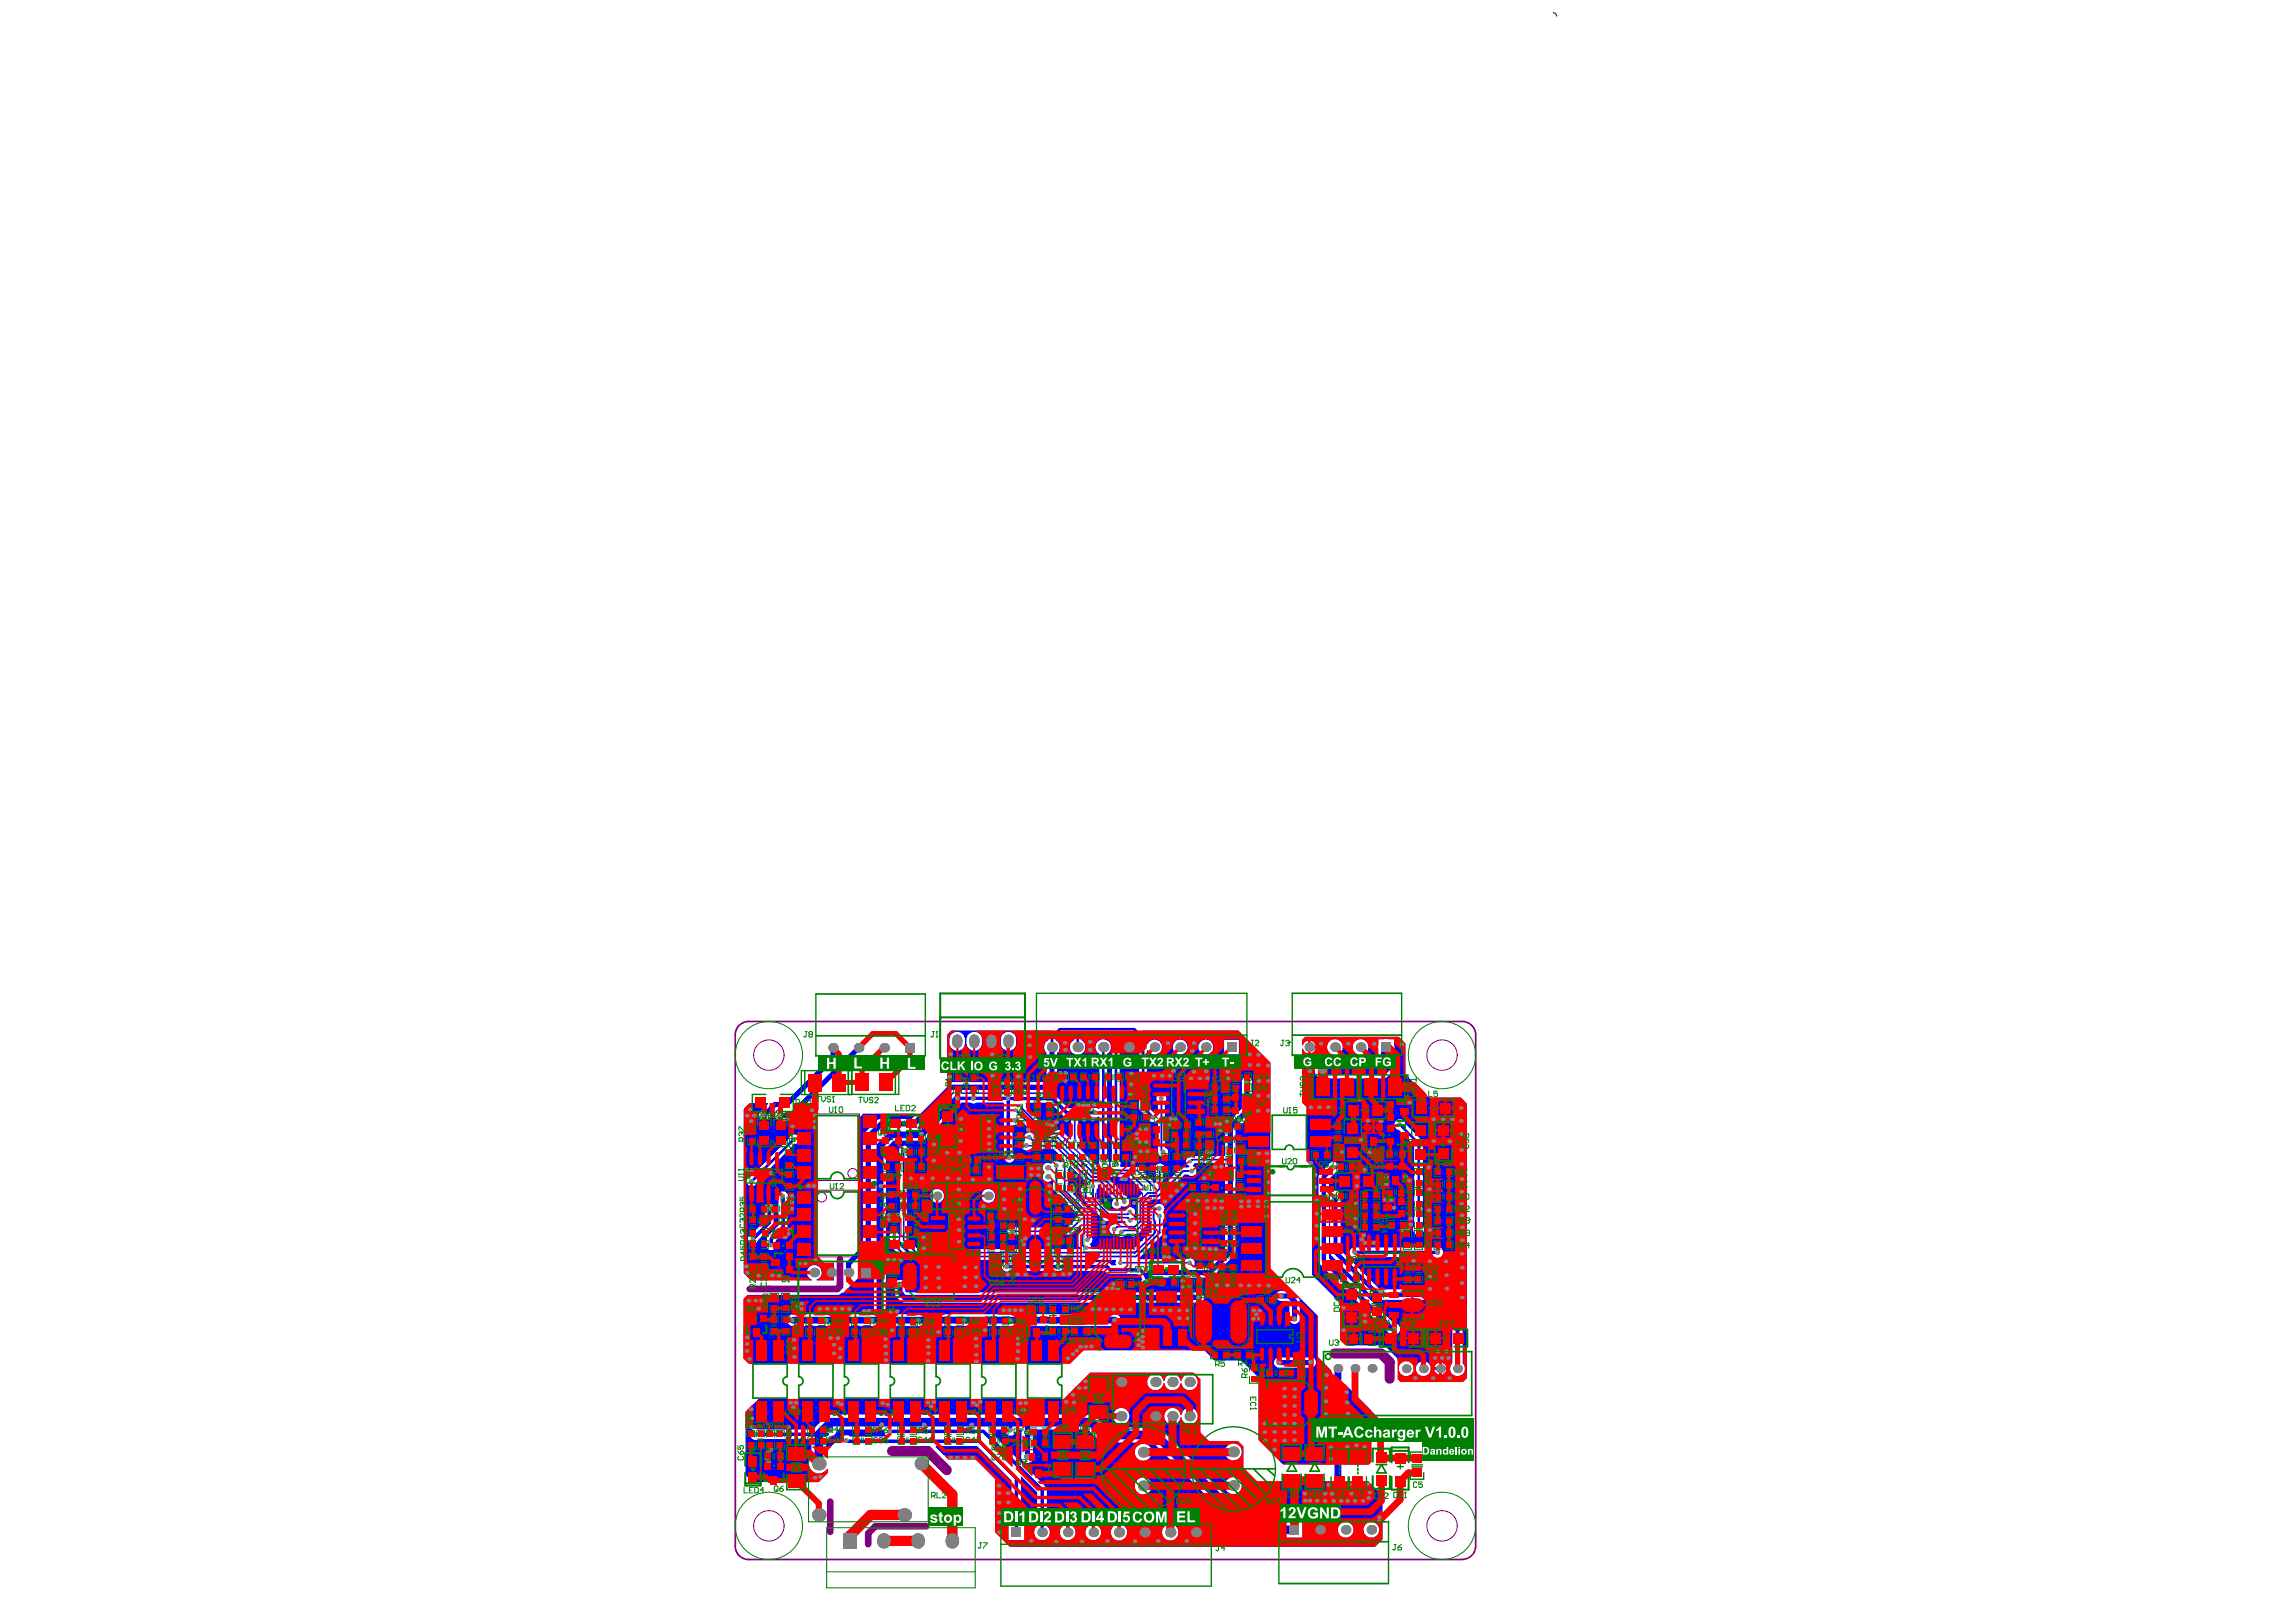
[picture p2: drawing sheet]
<svg xmlns="http://www.w3.org/2000/svg" width="289mm" height="202mm" viewBox="0 0 289 202" stroke-linecap="round" stroke-linejoin="round" font-family="sans-serif">
<path d="M136.5 148.8h8.8v8.8h-8.8zM140.4 153.2h.9M140.9 152.7v.9" fill="none" stroke="#008000" stroke-width=".13"/>
<g fill="none" stroke="#800080" stroke-width=".13">
<path d="M102.6 140.2h5.6v8.4h-5.6zM102.6 149.8h5.6v8.4h-5.6zM137.9 150.2h5.9v5.9h-5.9z"/>
<circle cx="96.8" cy="132.8" r="1.91"/>
<circle cx="181.5" cy="132.8" r="1.91"/>
<circle cx="103.4" cy="150.7" r=".6"/>
<circle cx="107.3" cy="147.7" r=".6"/>
<circle cx="138.7" cy="150.9" r=".43"/>
<circle cx="96.8" cy="192.1" r="1.91"/>
<circle cx="181.5" cy="192.1" r="1.91"/>
</g>
<path d="M195.5 1.6l.4 .2 .1 .2" fill="none" stroke="#008080" stroke-width=".17"/>
<path d="M105.8 158.5v3.4l-.4 .3h-11M104.5 189v3.8M116.6 192.1h-6.4l-.9 .9v1.4" fill="none" stroke="#800080" stroke-width=".84"/>
<path d="M184.1 196.3a1.68 1.68 0 0 0 1.7-1.7v-64.3a1.7 1.7 0 0 0-1.7-1.7h-89.8a1.7 1.7 0 0 0-1.7 1.7v64.3a1.65 1.65 0 0 0 1.7 1.7h89.8" fill="none" stroke="#800080" stroke-width=".22"/>
<path d="M168 170.4h5.9l1.1 1v2.1M112.3 182.6h4.5l2.4 2.4" fill="none" stroke="#800080" stroke-width="1.3"/>
<g fill="#00f">
<path d="M115.5 142l4.4-4.5h.2v.1l-4.5 4.5h-.1z"/>
<path d="M129.2 138.8h3l1.7 1.6 .4 .2h.6v2.8h-.2l-1.2-1.2h-1.6l-2.8-2.8z"/>
<path d="M135.7 140.6h1.9l.3 .1 .4-.2 .1 .1-.1 5.6 .3 .6-.1 .1h-.3l-2.6-2.7v-.1a.56 .56 0 0 0 .1-.9z"/>
<path d="M104 181.2a.69 .69 0 0 0 .7-.5 .91 .91 0 0 0 .7-.8l5.8 .1 .2 .5 .2 .2-.1 .1h-4.5a.68 .68 0 0 0-.8 0 .68 .68 0 0 0-.3 .8h-.9l-.8 .8v1.1l-.1 .1-.1-.2z"/>
<path d="M108 140.8l.7-.6h6.6v.1l-.5 .5h-3.9l-.3 .1-1.9 1.9-.1 .3v13.2l-.5 .5h-.1z"/>
<path d="M121 137.5h10.9l.3-.1 .9-1v-3.9a.95 .95 0 0 0-.2-1.5v-.3l.7-.7h1.9v.1a.73 .73 0 0 0-.3 .9 .97 .97 0 0 0-.3 1.4 .97 .97 0 0 0 1.5 0 .97 .97 0 0 0-.2-1.4l.2-.3h3.4l.2 .2v15.1l-.2 .3 .1 .5-.1 .1h-.3v-.1l.1-.3v-.3l-.2-.3v-13.3a.98 .98 0 0 0 .2-1.4 .98 .98 0 0 0-1.5 0 .98 .98 0 0 0 .3 1.4v6.9l-.1 .1-.4-.2-3.4 .1-1.6-1.6-.4-.2h-11.4l-.2-.1z"/>
<path d="M138.2 149.1l.1-.1 1.9 1.9v.2a.63 .63 0 0 0 0 .9 .63 .63 0 0 0 1-.2 .69 .69 0 0 0 .9-.2 .69 .69 0 0 0-.2-1l-2.5-2.4 .1-.1h2.6l1.4 1.4v.3l.3 .4-.7 .7v2.7h-.1l-.3-.6a.63 .63 0 0 0-.1-1 .63 .63 0 0 0-.9 .4h-1.9l-1.8-1.7v-.9l.2-.3z"/>
<path d="M169.2 174.2h.1l3.3 3.3v6.5l-.3 .3h-3.1z"/>
<path d="M134.7 146.8v-.1l2.3 2.2v.2a.79 .79 0 0 0-.9 .7l.2 .4v.4l.1 .3 2.6 2.7 .3 .1h2.4v.2v.1h-1.1a1.47 1.47 0 0 0-.9 .6 .63 .63 0 0 0 .2 .6 .63 .63 0 0 0 .7 .1l.1 .1a.62 .62 0 0 0 .6 .3 .62 .62 0 0 0 .5-.4h1.3l.3-.1 .9-1 .1-2.7 .5-.5 1.1-.1 3.1-3.1h.5a.62 .62 0 0 0 1-.1 .62 .62 0 0 0-.4-.9v-.1l.2-.3h3.8v10.9l-2.2 2.2h-1.8v-.1a.63 .63 0 0 0 0-.9 .63 .63 0 0 0-.8 0h-6v-.1l3-3.1v-1.8l.2-.4-.2-.5a.69 .69 0 0 0 0-.9 .69 .69 0 0 0-1 0 1.07 1.07 0 0 0-.6 .8v1l.2 .4v1l-2.3 2.3h-5.3l-.2-.6 .2-.2 .1-.3-.2-.5v-3l-2.2-2.3v-.1a.49 .49 0 0 0 .2-.7 .49 .49 0 0 0-.7-.2v.1h-.1v-2.2z"/>
<path d="M119.2 130.2l.6-.5h12.6l.1 .1a1.01 1.01 0 0 0-.6 1.2 .95 .95 0 0 0-.1 1.5v3.5l-.2 .2h-11.9l-.4 .1h-.1zM126.3 130.2a1.24 1.24 0 0 0 .7 2 1.05 1.05 0 0 0 .9-1.4 .99 .99 0 0 0-.6-.8 .99 .99 0 0 0-1 .2zM122 130.2a1.24 1.24 0 0 0 .7 2 1.05 1.05 0 0 0 .9-1.4 .99 .99 0 0 0-.6-.8 .99 .99 0 0 0-1 .2zM119.8 130.2a1.24 1.24 0 0 0 .7 2 1.05 1.05 0 0 0 1-1.4 .99 .99 0 0 0-.6-.8 .99 .99 0 0 0-1.1 .2z"/>
<path d="M93.6 139.6l.8-.8h2.3v.1l-1 1a.65 .65 0 0 0 0 .9 .65 .65 0 0 0 1 0l1.1-1.1h.2v.1a.64 .64 0 0 0-.4 .7 .64 .64 0 0 0 .7 .5h1.3h.3l2.1-2.2h.2l.8 .8v18.5l.8 .8h1.2v2.3h-2.2v-.1a.94 .94 0 0 0 .5-1.5 .94 .94 0 0 0-1.5 0 .94 .94 0 0 0 .4 1.5v.1h-7.7l-.9-.9zM94.2 148.2a.62 .62 0 0 0 .1 1 .62 .62 0 0 0 .9-.4l4.8-4.8a.63 .63 0 0 0 .6-.6 .63 .63 0 0 0-.5-.6 .63 .63 0 0 0-.7 .5l-4.8 4.8zM96.4 151.7l-.2 .4 .1 .3v1.3l-1.7 1.6a.63 .63 0 0 0-.2 1.1 .63 .63 0 0 0 1-.3l1.9-2 .1-1.7a.63 .63 0 0 0-.2-.8 .63 .63 0 0 0-.8 .1zM98.1 150.1l-.2 .5 .1 .3v3.3l-1.3 1.4-.2 .4v.4a.63 .63 0 0 0 .6 1 .63 .63 0 0 0 .5-1v-.2l1.5-1.5v-3.8a.63 .63 0 0 0-.1-.8 .63 .63 0 0 0-.9 0z"/>
<path d="M93.8 177.7l1.7-1.6h38.4l3.3-3.3h13.1l.8 .8v6.7l1.1 1.1h3.7l.6 .6v2.7l1.7 1.7h14.1l1.7 1.8v5.6l-.9 .9h-46l-1.8-1.8v-6.8l-2.5-2.4h-3.4l-1.6-1.6v-.1h5.2l4.3 4.3v5.6h-.3v2h2v-2h-.4l-.1-6 .1-.1 2 2v4.3a.99 .99 0 0 0-.1 1.4 .99 .99 0 0 0 1.4 0 .99 .99 0 0 0-.1-1.4v-4.6l-.1-.3-7.2-7.2 .1-.1h1.9a.74 .74 0 0 0 .6 .8 .74 .74 0 0 0 .8-.5l.1-.3h.6v3.2a.78 .78 0 0 0 .7 1 .78 .78 0 0 0 .8-1v-3.2h6.9l1.3 1.4 .4 .2h6.4l11.9 11.8 .5 .2h6.5v-1.9h-6.2l-11.6-11.6-.4-.3h-6.5l-1.3-1.4-.7-.2h-32.7l-.5 .1-.2 .1-1.5 1.6h-7a.7 .7 0 0 0-1 .6 .7 .7 0 0 0 1 .7h6.7v2.2a1.24 1.24 0 0 0 .2 1.8 1.24 1.24 0 0 0 1.8-.3h.1v.5l-1.1 1.2h-8.3l-1-1zM144.7 173.2a1.04 1.04 0 0 0 .3 1.7 1.04 1.04 0 0 0 1.5-.8h.1a1.03 1.03 0 0 0 1 .9 1.03 1.03 0 0 0 1-.9h.1a1.04 1.04 0 0 0 1.6 .7 1.04 1.04 0 0 0 0-1.7 1.04 1.04 0 0 0-1.6 .7h-.1a1.03 1.03 0 0 0-1-.9 1.03 1.03 0 0 0-1 .9h-.1a1.03 1.03 0 0 0-.7-.8 1.03 1.03 0 0 0-1.1 .2zM146.9 177.5a1.04 1.04 0 0 0 .2 1.7 1.04 1.04 0 0 0 1.5-.8h.1a1.04 1.04 0 0 0 1.6 .7 1.04 1.04 0 0 0 0-1.7 1.04 1.04 0 0 0-1.6 .7h-.1a1.03 1.03 0 0 0-.7-.8 1.03 1.03 0 0 0-1 .2zM140.1 178.2a1.05 1.05 0 0 0 2.1 0 1.05 1.05 0 0 0-2.1 0zM154.2 182.8a1.07 1.07 0 0 0 2.1 0 1.07 1.07 0 0 0-2.1 0zM142.9 182.8a1.07 1.07 0 0 0 2.1 0 1.07 1.07 0 0 0-2.1 0zM154.2 187a1.08 1.08 0 0 0 2.1 0 1.08 1.08 0 0 0-2.1 0zM142.8 187a1.1 1.1 0 0 0 2.2 0 1.1 1.1 0 0 0-2.2 0zM171.6 192.5a1 1 0 0 0 2 0 1 1 0 0 0-2 0zM168.4 192.5a1 1 0 0 0 2 0 1 1 0 0 0-2 0zM136.6 192.9a1 1 0 0 0 2 0 1 1 0 0 0-2 0zM133.4 192.9a1 1 0 0 0 2 0 1 1 0 0 0-2 0zM146.3 192.9a1.05 1.05 0 0 0 2.1 0 1.05 1.05 0 0 0-2.1 0zM139.8 192.9a1.05 1.05 0 0 0 2.1 0 1.05 1.05 0 0 0-2.1 0z"/>
<path d="M163.9 130.9l.4-.4h11.8l.9 .8v3.9l2.9 2.9h4l.8 .8v34.6l-.5 .5h-7.8l-.4-.4v-2.4l-.3-.5-1.3-1.2-.5-.2h-4.5l-.7-.6v-4.7l-3.5-3.5v-13.7l-.7-.7v-6.8l-.6-.5v-6.8h.1a.8 .8 0 0 0 .7 .6l-.1-1.6a.82 .82 0 0 0-.6 .6h-.1zM165 131v.6h.6a.8 .8 0 0 0-.6-.6zM165 131.9v.7a.78 .78 0 0 0 .6-.7zM170.3 131.8a1 1 0 0 0 2 0 1 1 0 0 0-2 0zM167 131.8a1.05 1.05 0 0 0 2.1 0 1.05 1.05 0 0 0-2.1 0zM165.8 134a1.04 1.04 0 0 0-.2 1.1 1.04 1.04 0 0 0 1 .6h7.4a1.86 1.86 0 0 0 1.6-1.5l-.1-3.4-1-.1-1 .1v2.8h-6.9l-.6 .2zM175.7 141.1a.67 .67 0 0 0-.1 .7 .67 .67 0 0 0 .5 .4l1.9 1.9v10.2a.69 .69 0 0 0 .6 1.1 .69 .69 0 0 0 .5-1.1v-10.4l-.1-.4-2.1-2.1a.68 .68 0 0 0-.4-.5 .68 .68 0 0 0-.8 .2zM170.1 157.2a.69 .69 0 0 0 0 .9 .69 .69 0 0 0 .9 .1h9.7a.69 .69 0 0 0 1-.6 .69 .69 0 0 0-1-.6h-10.1zM181.5 171.5v.6h.6a.69 .69 0 0 0-.6-.6zM180.8 171.7l-.2 .4h.6v-.6zM181.5 172.4v.6a.77 .77 0 0 0 .6-.6zM180.6 172.4v.1a.77 .77 0 0 0 .6 .5v-.6zM167.4 146.4l-1.3 1.4-.1 .3v10.7l.2 .3 8.6 8.6a1.18 1.18 0 0 0 1.3 .1 .7 .7 0 0 0 .1-.8 .7 .7 0 0 0-.7-.4l-8.2-8.2v-7.9h.1l.1 .2v6.9l.2 .5 5.3 5.3 .3 .2h7.5l2 2v6a.94 .94 0 0 0 0 1.3 .94 .94 0 0 0 1.4 0 .94 .94 0 0 0-.1-1.3v-6.5l-.2-.3-2.3-2.3-.5-.2h-7.4l-4.9-5v-6.6a.69 .69 0 0 0-.6-.8 .69 .69 0 0 0-.8 .6h-.1v-2.1l.9-.9a.69 .69 0 0 0 .2-1 .69 .69 0 0 0-1-.1zM178.2 172.3a.95 .95 0 0 0 1.9 0 .95 .95 0 0 0-1.9 0zM176.1 172.3a.95 .95 0 0 0 1.9 0 .95 .95 0 0 0-1.9 0z"/>
<path d="M111.5 144.5l1-.9h3.5l.3-.1 4.8-4.7h1.1l.4 .1 .3-.1h3.5v6.7a.72 .72 0 0 0 .4 .7 .72 .72 0 0 0 .7 0l.2-.5-.1-.3-.1-.2v-3.5l.6-.1 .4-.6 2.1 2.1-.1 .1-.3-.1v-.1a.63 .63 0 0 0-.9-.4 .63 .63 0 0 0-.2 .9l-.2 .1a.62 .62 0 0 0-.2 .9 .62 .62 0 0 0 .9 .2h3.1l1.4 1.3-.1 .1-.4 .2h-.2a.64 .64 0 0 0-1 .2l-.2-.1a.65 .65 0 0 0-.8 .2 .65 .65 0 0 0 .1 .9v.1a.65 .65 0 0 0 0 1 .65 .65 0 0 0 .9-.1h.1v1l.2 .3 3.2 3.2-.1 .1-.3 .1-.2 .4-.9 .9h-6.5a.63 .63 0 0 0-.9 0 .63 .63 0 0 0 0 .9 .63 .63 0 0 0 .9 0h6.8l1.3-1.2 .1 .1v.7l-.3 .5v1.1l.3 .5-.1 .1h-20.5l-1.3-1.3v-10.6a.62 .62 0 0 0 .1-.9 .62 .62 0 0 0-.8-.1 .62 .62 0 0 0-.2 .9v10.9l.2 .3 1.2 1.2-.1 .1h-.4l-1.2-1.2v-.4a.63 .63 0 0 0 0-.9 .63 .63 0 0 0-.9 0 .63 .63 0 0 0 0 .9v.6l.2 .3 1.4 1.5 .4 .1h26.4v.6l-.1 .1h-.4l-.5-.4h-.1h-5.8l-.4-.1-.3 .1-6-.1a.63 .63 0 0 0-.8 .7 .63 .63 0 0 0 1 .5h12l.3 .2 .4 .2h3.5l.5 .6a.63 .63 0 0 0 .5 .9 .63 .63 0 0 0 .6-.9l.2-.2h7.3l.3-.2 2.8-2.7v-.3v-15.4l1-.8 1.1-1.4v-4a.66 .66 0 0 0-.7-.4 .66 .66 0 0 0-.6 .6v3.4l-1.9 1.9-.2 .3v3.6v.1h-4.1l-.2 .1a.58 .58 0 0 0-.6 .5 .58 .58 0 0 0 .4 .6v.1l-.1 .2h-.6l-.4 .1-2.1 2.1h-.1l.1-1.7a.62 .62 0 0 0 0-.8 .62 .62 0 0 0-.9-.1 .62 .62 0 0 0-.1 .9v1.3l-.1 .1-2-2h-2.3l-.1-.1 .1-.3-.1-.3v-15.5l-.1-.2-.3-.4v-.1h2l.8 .8v8.8l1.1 1.2a.64 .64 0 0 0 .5 .4 .64 .64 0 0 0 .7-.2h.1v3.8a.8 .8 0 0 0 .7 .8 .63 .63 0 0 0 .6-.5 .63 .63 0 0 0-.5-.7v-5.7l.2-.1a.63 .63 0 0 0-.2-.8 .63 .63 0 0 0-.9 .1 .63 .63 0 0 0 .1 .8v1.5l-.1 .1-.5-.3-.8-.8v-7l.1 .1a.94 .94 0 0 0 1.5 .2 .94 .94 0 0 0-.1-1.5 .94 .94 0 0 0-1.4 .4h-.1v-.9l-.7-.7 .1-.1h12.1l4 4.1v25.9l6 5.9v5.2l1.7 1.6 .1 .3v11.6h-6.2l-3.1-3.1v-7.8l-2.1-2.2h-3.4l-1.3-1.2h-15.2l-1.7 1.6h-40.5l-.6-.6v-7.5l.5-.6 11.5 .1 .4-.3h.2l1.8-1.8v-2.1l1.8-1.8 .1-.2h.1v8.6h-10.1a.75 .75 0 0 0-.8 .8 .75 .75 0 0 0 .8 .7h40.6a.75 .75 0 0 0 .6-.8 .75 .75 0 0 0-.8-.7h-28.8zM154.1 130.9v1.8h1.9v-1.8zM150.9 131.8a.94 .94 0 0 0 1.8 0 .94 .94 0 0 0-1.8 0zM147.6 131.8a.95 .95 0 0 0 1.9 0 .95 .95 0 0 0-1.9 0zM123.6 150.5a.86 .86 0 0 0 1.7 0 .86 .86 0 0 0-1.7 0zM117.1 150.5a.86 .86 0 0 0 1.7 0 .86 .86 0 0 0-1.7 0zM112.8 161.3l-.2 .4 .1 1.2 .7 .9 .5 .2h37a.64 .64 0 0 0 .7-.7 .64 .64 0 0 0-.7-.6h-36.8l-.1-.2a1.28 1.28 0 0 0-.2-1.2l-.5-.2zM160.9 162.6a.65 .65 0 0 0-.2 .8 .65 .65 0 0 0 .6 .4h.7l.3 .2v2a.66 .66 0 0 0 .7 .6 .66 .66 0 0 0 .6-.6v-2.2l-.2-.5-.6-.7-.3-.1h-1.2zM160.6 171a.65 .65 0 0 0-.2 .8 .65 .65 0 0 0 .6 .3h4a.66 .66 0 0 0 .7-.7 .66 .66 0 0 0-.9-.5h-3.8z"/>
</g>
<path d="M132.4 131.8v-1.3l1-1h9.4l1.1 1.2v8.7l1.2 1.2M135.7 131.8v-1.1l.5-.5h3.8l.5 .5v15.7M138.9 131.8v14.4M100 143.4l-5.4 5.3M145.1 140.6h.1M176.2 141.6l2.4 2.3v10.8" fill="none" stroke="#00f" stroke-width=".32"/>
<g fill="none" stroke="#00f" stroke-width=".43">
<path d="M120.5 138.2l6.4 .1M126.9 138.3v7.2l.2 .2M126.9 138.3h5.6l1.8 1.7h3.6M138.9 131.8l.1 .1M96.8 152.1v1.8l-2 2M98.6 150.6v3.9l-1.5 1.5v.7M126.8 159.4h12.6l.4 .4h3.5l.1-.1 1 .9v.7M126.9 141h.9M138.9 146.2l.1 .2M140.5 146.4l-.1 .1M170.6 157.6v.1M170.6 157.6h10.4"/>
<path d="M104.6 179h.1M104.6 179v1M127.2 179v1M127.3 179h-.1M104.1 180.5h-9M106.6 181.3l.1 .1h16.6l4.7 4.7v6.8M112 180.2h11.8l7.4 7.3v5.4"/>
</g>
<g fill="none" stroke="#00f" stroke-width=".22">
<path d="M127.9 139.7l3.4 3.5h1.9l4.5 4.5h4.6l1.8 1.8M146.2 138.3v6.5l.3 .2M113.8 144.8v.1v11.2l1.6 1.6h27.5l2.5-2.6v-1.4l-.2-.2v-1l.4-.4h.4M129.5 144.2h3.4l4.3 4.3h1.2l2.2 2.3v.7M129.6 143.1l.5 .5h2.8l4.5 4.5h1.3l2.9 2.9v.3M131.3 142.2l.5 .5h1.6l4.6 4.6h5.2l2.1 2.1M133 146.7v2.8l3.5 3.5v2.2l-.3 .3v1.1l.4 .5h.2M134 146.8v3.1l2.9 2.8v3.4M135 149.6v.2M135.4 140l-.1 .1v3.6l.1-.1M135.9 153.7l-1.3 1.3-7.1-.1M136.7 149.8v.8l2.6 2.7h2.7l.3 .3"/>
<path d="M137.6 149.3v1.6l2 1.9h2.4l.3-.2M141.1 158.9l8.7 .1M145.3 149.4h.1M146 153.1v2.1l-3 3h-28.9l-1.5-1.5v-1M146 147.1v2.5l-.5 .6h-1l-1 .9v2.6l-.6 .7h-2.3l-.3 .4M150 147.4h-1l-3.2 3.1h-1.1l-.7 .8v2.7l-.9 .9h-1.6l-.3 .2M154.9 146h-4.8l-.2 .2"/>
</g>
<path d="M128.6 139.1v.4l2.7 2.7" fill="none" stroke="#00f" stroke-width=".26"/>
<path d="M104.9 131.9v1.3l-5.9 5.8h-1.5l-1.3 1.4M108.1 131.9l-8.5 8.5h-1.3M132.4 131.8v4.5l-.5 .5h-12.2l-4.7 4.7h-4.1l-1.6 1.6v13.5l-2.5 2.5v1.1M157 136.2v3.6l-2.1 2.1v15.7l-2.6 2.6h-7.5l-.4 .4M113.3 161.7v1.1l.6 .5h37M129.4 179l-.1 .1v4.3M161.3 163.1h1l.7 .7v2.2M165 171.5h-4" fill="none" stroke="#00f" stroke-width=".65"/>
<path d="M167.9 146.9l-1.2 1.2v10.6l8.6 8.6h.3M168.1 150.5v7.1l5.4 5.3h7.6l2.4 2.4v7" fill="none" stroke="#00f" stroke-width=".54"/>
<path d="M120.5 138.2l-4.5 4.5M116 142.8h-3.8l-1.4 1.4v22M99.9 166.2h40.4M168.4 172.2v15.3l-.1 .1" fill="none" stroke="#00f" stroke-width=".86"/>
<path d="M116.1 179h-11.5l-1.5 1.5v3.7M116.4 179h20.9l1.7 1.6h6.5l12 11.9h5.5" fill="none" stroke="#00f" stroke-width="1.1"/>
<path d="M155.3 182.7l-.1 .1M155.3 187h-.1" fill="none" stroke="#00f" stroke-width="1"/>
<path d="M174.5 131.8v2.4l-.5 .5h-7.4" fill="none" stroke="#00f" stroke-width="1.3"/>
<g fill="#808080">
<circle cx="142.7" cy="155.5" r=".23"/>
<circle cx="135" cy="149.8" r=".23"/>
<circle cx="135" cy="149.2" r=".23"/>
<circle cx="139.2" cy="151.1" r=".23"/>
<circle cx="142.8" cy="151.4" r=".23"/>
<circle cx="134.9" cy="147.3" r=".23"/>
<circle cx="157" cy="136.2" r=".25"/>
<circle cx="143.4" cy="159.7" r=".31"/>
<circle cx="149.8" cy="146.2" r=".23"/>
<circle cx="150" cy="147.4" r=".29"/>
<circle cx="145.3" cy="149.4" r=".23"/>
<circle cx="135.3" cy="143.6" r=".23"/>
<circle cx="137.9" cy="140" r=".29"/>
<circle cx="156" cy="140.9" r=".29"/>
<circle cx="154.8" cy="145.4" r=".29"/>
<circle cx="144.3" cy="161.3" r=".29"/>
<circle cx="145.1" cy="140.6" r=".29"/>
<circle cx="126.9" cy="138.3" r=".29"/>
<circle cx="146.4" cy="145" r=".29"/>
<circle cx="146.2" cy="138.3" r=".29"/>
<circle cx="142.2" cy="152.6" r=".29"/>
<circle cx="140.4" cy="146.5" r=".29"/>
<circle cx="129.6" cy="143.1" r=".29"/>
<circle cx="136.7" cy="157" r=".27"/>
<circle cx="133" cy="146.7" r=".29"/>
<circle cx="136.9" cy="156.1" r=".27"/>
<circle cx="134" cy="146.7" r=".29"/>
<circle cx="127.4" cy="154.9" r=".29"/>
<circle cx="135.9" cy="153.6" r=".23"/>
<circle cx="96.2" cy="140.4" r=".29"/>
<circle cx="98.2" cy="140.4" r=".29"/>
<circle cx="94.8" cy="155.9" r=".29"/>
<circle cx="96.8" cy="152.1" r=".29"/>
<circle cx="98.6" cy="150.6" r=".29"/>
<circle cx="97.1" cy="156.7" r=".29"/>
<circle cx="94.6" cy="148.7" r=".29"/>
<circle cx="100" cy="143.4" r=".29"/>
<circle cx="166.5" cy="134.7" r=".53"/>
<circle cx="181" cy="157.6" r=".29"/>
<circle cx="170.6" cy="157.6" r=".29"/>
<circle cx="163" cy="166" r=".29"/>
<circle cx="161.3" cy="163.1" r=".29"/>
<circle cx="161" cy="171.5" r=".29"/>
<circle cx="165" cy="171.4" r=".29"/>
<circle cx="176.2" cy="141.5" r=".29"/>
<circle cx="178.6" cy="154.7" r=".29"/>
<circle cx="168.1" cy="150.5" r=".29"/>
<circle cx="167.8" cy="146.9" r=".29"/>
<circle cx="175.6" cy="167.3" r=".29"/>
<circle cx="106.5" cy="181.3" r=".29"/>
<circle cx="112" cy="180.2" r=".29"/>
<circle cx="127.2" cy="180" r=".29"/>
<circle cx="129.3" cy="183.4" r=".38"/>
<circle cx="129.3" cy="180.2" r=".29"/>
<circle cx="122.3" cy="179.3" r=".29"/>
<circle cx="111" cy="179.3" r=".29"/>
<circle cx="104.6" cy="180" r=".29"/>
<circle cx="95.1" cy="180.5" r=".29"/>
<circle cx="129.2" cy="144.2" r=".29"/>
<circle cx="136.7" cy="149.8" r=".29"/>
<circle cx="137.6" cy="149.3" r=".29"/>
<circle cx="141.5" cy="151.3" r=".29"/>
<circle cx="140.6" cy="151.5" r=".29"/>
<circle cx="127.8" cy="139.7" r=".23"/>
<circle cx="144.1" cy="149.5" r=".29"/>
<circle cx="128.6" cy="139.1" r=".23"/>
<circle cx="139" cy="146.4" r=".29"/>
<circle cx="141.1" cy="158.9" r=".29"/>
<circle cx="142.3" cy="153.6" r=".29"/>
<circle cx="146" cy="147.1" r=".29"/>
<circle cx="141.2" cy="155.1" r=".29"/>
<circle cx="140.3" cy="154.7" r=".29"/>
<circle cx="146" cy="153.1" r=".29"/>
<circle cx="145.9" cy="152.1" r=".29"/>
<circle cx="149.8" cy="159" r=".29"/>
<circle cx="113.8" cy="144.8" r=".29"/>
<circle cx="112.6" cy="155.7" r=".29"/>
<circle cx="99.8" cy="166.2" r=".29"/>
<circle cx="140.3" cy="166.2" r=".29"/>
<circle cx="104" cy="166.2" r=".29"/>
<circle cx="109.8" cy="166.2" r=".29"/>
<circle cx="115.6" cy="166.2" r=".29"/>
<circle cx="121.4" cy="166.2" r=".29"/>
<circle cx="127.2" cy="166.2" r=".29"/>
<circle cx="150.9" cy="163.3" r=".29"/>
<circle cx="113.3" cy="161.7" r=".29"/>
<circle cx="116.4" cy="179.3" r=".29"/>
<circle cx="120.5" cy="138.2" r=".29"/>
<circle cx="122.5" cy="138.3" r=".29"/>
<circle cx="127.7" cy="141" r=".29"/>
<circle cx="110.9" cy="149.3" r=".29"/>
<circle cx="116" cy="142.7" r=".29"/>
<circle cx="133.2" cy="159.4" r=".29"/>
<circle cx="126.7" cy="159.4" r=".29"/>
<circle cx="127.1" cy="145.7" r=".29"/>
<circle cx="94.6" cy="179.6" r=".24"/>
<circle cx="94.5" cy="177.4" r=".24"/>
<circle cx="94.3" cy="171.1" r=".24"/>
<circle cx="94" cy="169.2" r=".24"/>
<circle cx="94.2" cy="163.7" r=".24"/>
<circle cx="94.1" cy="160.2" r=".24"/>
<circle cx="94.5" cy="141.1" r=".24"/>
<circle cx="94.4" cy="139.6" r=".24"/>
<circle cx="95.8" cy="163.7" r=".24"/>
<circle cx="95.5" cy="160.6" r=".24"/>
<circle cx="98" cy="160.6" r=".24"/>
<circle cx="97.2" cy="160.5" r=".24"/>
<circle cx="99.2" cy="179.6" r=".24"/>
<circle cx="99.8" cy="177.1" r=".24"/>
<circle cx="99.9" cy="168.6" r=".24"/>
<circle cx="99.4" cy="154.8" r=".24"/>
<circle cx="99.1" cy="155.3" r=".24"/>
<circle cx="99.6" cy="152.2" r=".24"/>
<circle cx="99.7" cy="151.3" r=".24"/>
<circle cx="99.6" cy="150.5" r=".24"/>
<circle cx="99.7" cy="141.8" r=".24"/>
<circle cx="100.8" cy="164.1" r=".24"/>
<circle cx="101.3" cy="159" r=".24"/>
<circle cx="103.2" cy="185.9" r=".24"/>
<circle cx="102.5" cy="186" r=".24"/>
<circle cx="102.6" cy="158.6" r=".24"/>
<circle cx="102.5" cy="141.9" r=".24"/>
<circle cx="102.6" cy="141.1" r=".24"/>
<circle cx="104.9" cy="170.3" r=".24"/>
<circle cx="104.9" cy="169.3" r=".24"/>
<circle cx="111.5" cy="170.4" r=".24"/>
<circle cx="111.5" cy="171.2" r=".24"/>
<circle cx="111.4" cy="168.6" r=".24"/>
<circle cx="111.4" cy="169.4" r=".24"/>
<circle cx="111.8" cy="158.6" r=".24"/>
<circle cx="111.9" cy="153.5" r=".24"/>
<circle cx="112.9" cy="165.1" r=".24"/>
<circle cx="113.3" cy="158.6" r=".24"/>
<circle cx="114.6" cy="148.3" r=".24"/>
<circle cx="116.8" cy="170.3" r=".24"/>
<circle cx="116.8" cy="168.6" r=".24"/>
<circle cx="116.8" cy="169.5" r=".24"/>
<circle cx="116.5" cy="162.1" r=".24"/>
<circle cx="116.5" cy="160.9" r=".24"/>
<circle cx="116.2" cy="157.1" r=".24"/>
<circle cx="116.2" cy="155.7" r=".24"/>
<circle cx="118.1" cy="167.7" r=".24"/>
<circle cx="118.1" cy="162.1" r=".24"/>
<circle cx="118.1" cy="160.9" r=".24"/>
<circle cx="119.5" cy="134.2" r=".24"/>
<circle cx="119.6" cy="132.7" r=".24"/>
<circle cx="121.4" cy="161.9" r=".24"/>
<circle cx="121.4" cy="160.8" r=".24"/>
<circle cx="123.9" cy="167.4" r=".24"/>
<circle cx="123.8" cy="151.8" r=".24"/>
<circle cx="125.8" cy="191.6" r=".24"/>
<circle cx="125.7" cy="189.1" r=".24"/>
<circle cx="125.7" cy="187.9" r=".24"/>
<circle cx="124.8" cy="132.7" r=".24"/>
<circle cx="126.8" cy="187.9" r=".24"/>
<circle cx="126.8" cy="160.4" r=".24"/>
<circle cx="128.8" cy="177.5" r=".24"/>
<circle cx="129.1" cy="160.4" r=".24"/>
<circle cx="128.8" cy="156.6" r=".24"/>
<circle cx="129" cy="153.4" r=".24"/>
<circle cx="128.4" cy="152.3" r=".24"/>
<circle cx="128.4" cy="149.6" r=".24"/>
<circle cx="130" cy="153.6" r=".24"/>
<circle cx="130.7" cy="147.9" r=".24"/>
<circle cx="130.7" cy="147.1" r=".24"/>
<circle cx="132.7" cy="160.4" r=".24"/>
<circle cx="132" cy="156.6" r=".24"/>
<circle cx="132" cy="150.1" r=".24"/>
<circle cx="131.9" cy="148.1" r=".32"/>
<circle cx="131.9" cy="147" r=".32"/>
<circle cx="131.8" cy="141.5" r=".24"/>
<circle cx="132.4" cy="141.7" r=".24"/>
<circle cx="134.4" cy="171" r=".24"/>
<circle cx="133.8" cy="160.4" r=".24"/>
<circle cx="134.2" cy="141" r=".24"/>
<circle cx="134.1" cy="136" r=".24"/>
<circle cx="133.4" cy="135.1" r=".24"/>
<circle cx="134.1" cy="135.1" r=".24"/>
<circle cx="134" cy="131.3" r=".24"/>
<circle cx="135.8" cy="174.7" r=".24"/>
<circle cx="136" cy="169.5" r=".24"/>
<circle cx="135.4" cy="148" r=".24"/>
<circle cx="137.3" cy="169.5" r=".24"/>
<circle cx="137.2" cy="131.1" r=".24"/>
<circle cx="139.3" cy="162.2" r=".24"/>
<circle cx="138.9" cy="155" r=".24"/>
<circle cx="138.9" cy="153.8" r=".24"/>
<circle cx="140.7" cy="162.2" r=".24"/>
<circle cx="141.2" cy="148.4" r=".24"/>
<circle cx="142.6" cy="146.3" r=".24"/>
<circle cx="142.3" cy="137.7" r=".24"/>
<circle cx="142.3" cy="136.5" r=".24"/>
<circle cx="142.4" cy="135.1" r=".24"/>
<circle cx="143.8" cy="168.9" r=".24"/>
<circle cx="143.8" cy="167.5" r=".24"/>
<circle cx="144.4" cy="144.9" r=".24"/>
<circle cx="144.2" cy="143.7" r=".24"/>
<circle cx="147.1" cy="158.2" r=".24"/>
<circle cx="148.1" cy="149.9" r=".24"/>
<circle cx="147.4" cy="150.6" r=".24"/>
<circle cx="147.2" cy="141.6" r=".24"/>
<circle cx="147.7" cy="134.8" r=".24"/>
<circle cx="149.5" cy="165.9" r=".24"/>
<circle cx="148.9" cy="162" r=".24"/>
<circle cx="149.6" cy="162" r=".24"/>
<circle cx="149.3" cy="157.2" r=".24"/>
<circle cx="151.4" cy="157.2" r=".24"/>
<circle cx="151.5" cy="148.3" r=".24"/>
<circle cx="153.2" cy="161.8" r=".24"/>
<circle cx="153" cy="157.2" r=".24"/>
<circle cx="152.8" cy="152.1" r=".24"/>
<circle cx="152.9" cy="146.9" r=".24"/>
<circle cx="152.4" cy="145" r=".24"/>
<circle cx="152.9" cy="141.4" r=".24"/>
<circle cx="154.5" cy="161.8" r=".24"/>
<circle cx="154.4" cy="141.1" r=".24"/>
<circle cx="154.5" cy="134.9" r=".24"/>
<circle cx="156.1" cy="161.8" r=".24"/>
<circle cx="156.2" cy="151.9" r=".24"/>
<circle cx="157.7" cy="166" r=".24"/>
<circle cx="158.5" cy="166" r=".24"/>
<circle cx="158.1" cy="165.4" r=".24"/>
<circle cx="158.4" cy="161.8" r=".24"/>
<circle cx="158.3" cy="151.9" r=".24"/>
<circle cx="158.4" cy="145.2" r=".24"/>
<circle cx="158.3" cy="139.8" r=".24"/>
<circle cx="158.4" cy="137.9" r=".24"/>
<circle cx="158.4" cy="136.1" r=".24"/>
<circle cx="158.4" cy="132.8" r=".24"/>
<circle cx="159.2" cy="181.3" r=".24"/>
<circle cx="159.2" cy="179.2" r=".24"/>
<circle cx="159.6" cy="161.8" r=".24"/>
<circle cx="159.4" cy="153.1" r=".24"/>
<circle cx="159.3" cy="151.9" r=".24"/>
<circle cx="159.5" cy="150.2" r=".24"/>
<circle cx="159.5" cy="148.8" r=".24"/>
<circle cx="159.5" cy="146.2" r=".24"/>
<circle cx="159.4" cy="145.2" r=".24"/>
<circle cx="159.6" cy="139.8" r=".24"/>
<circle cx="159.7" cy="138" r=".24"/>
<circle cx="159.6" cy="136" r=".24"/>
<circle cx="159.6" cy="134.1" r=".24"/>
<circle cx="161.7" cy="181.3" r=".24"/>
<circle cx="161.7" cy="179.2" r=".24"/>
<circle cx="161.7" cy="178.1" r=".24"/>
<circle cx="161.7" cy="175.8" r=".24"/>
<circle cx="162.9" cy="181.3" r=".24"/>
<circle cx="162.9" cy="179.2" r=".24"/>
<circle cx="162.9" cy="178.1" r=".24"/>
<circle cx="162.9" cy="175.8" r=".24"/>
<circle cx="165" cy="146.4" r=".24"/>
<circle cx="165" cy="139.4" r=".24"/>
<circle cx="164.8" cy="134.8" r=".24"/>
<circle cx="166.8" cy="188" r=".24"/>
<circle cx="166.9" cy="181.3" r=".24"/>
<circle cx="166.9" cy="179.8" r=".24"/>
<circle cx="166.8" cy="178" r=".24"/>
<circle cx="166.9" cy="176.4" r=".24"/>
<circle cx="166.9" cy="174.7" r=".24"/>
<circle cx="166.1" cy="139.4" r=".24"/>
<circle cx="166.3" cy="131.4" r=".24"/>
<circle cx="168.4" cy="172.2" r=".55"/>
<circle cx="170.1" cy="188" r=".24"/>
<circle cx="169.6" cy="181.1" r=".24"/>
<circle cx="169.8" cy="178.9" r=".24"/>
<circle cx="169.6" cy="177.9" r=".24"/>
<circle cx="169.7" cy="131.4" r=".24"/>
<circle cx="171.8" cy="181.2" r=".24"/>
<circle cx="171.7" cy="179" r=".24"/>
<circle cx="171.8" cy="165.5" r=".24"/>
<circle cx="171.6" cy="155.5" r=".24"/>
<circle cx="171.3" cy="143.5" r=".24"/>
<circle cx="172.2" cy="141.1" r=".24"/>
<circle cx="173.6" cy="191.5" r=".24"/>
<circle cx="173.6" cy="191" r=".24"/>
<circle cx="173.8" cy="141.1" r=".24"/>
<circle cx="173" cy="131.4" r=".24"/>
<circle cx="175.4" cy="152" r=".24"/>
<circle cx="177" cy="172.3" r=".55"/>
<circle cx="177.2" cy="154.8" r=".24"/>
<circle cx="176.6" cy="154.9" r=".24"/>
<circle cx="176.9" cy="148.1" r=".24"/>
<circle cx="177.4" cy="148.6" r=".24"/>
<circle cx="176.4" cy="131.4" r=".24"/>
<circle cx="180.6" cy="170.9" r=".24"/>
<circle cx="180" cy="162.2" r=".24"/>
<circle cx="179.9" cy="160.7" r=".24"/>
<circle cx="179.9" cy="158.8" r=".24"/>
<circle cx="179.9" cy="154.8" r=".24"/>
<circle cx="179.8" cy="152.3" r=".24"/>
<circle cx="179.9" cy="149.7" r=".24"/>
<circle cx="179.8" cy="146.9" r=".24"/>
<circle cx="180.4" cy="143.6" r=".24"/>
<circle cx="182.3" cy="170.9" r=".24"/>
<circle cx="182.1" cy="162.2" r=".24"/>
<circle cx="182.1" cy="160.5" r=".24"/>
<circle cx="182" cy="158.8" r=".24"/>
<circle cx="182.5" cy="143.7" r=".24"/>
<circle cx="183.9" cy="151.5" r=".24"/>
<circle cx="184" cy="150" r=".24"/>
<circle cx="184" cy="148.4" r=".24"/>
<circle cx="184" cy="146.5" r=".24"/>
<circle cx="183.9" cy="144.7" r=".24"/>
<circle cx="183.9" cy="142.8" r=".24"/>
<circle cx="183.9" cy="141.1" r=".24"/>
<circle cx="183.9" cy="139.5" r=".24"/>
<circle cx="94.6" cy="178.5" r=".24"/>
<circle cx="94" cy="168.3" r=".24"/>
<circle cx="94" cy="170" r=".24"/>
<circle cx="93.9" cy="159.4" r=".24"/>
<circle cx="94.6" cy="147.3" r=".24"/>
<circle cx="94" cy="147.3" r=".24"/>
<circle cx="94" cy="140.4" r=".24"/>
<circle cx="96.5" cy="183.7" r=".24"/>
<circle cx="95.4" cy="164.7" r=".24"/>
<circle cx="99.5" cy="176.6" r=".24"/>
<circle cx="99.9" cy="169.7" r=".24"/>
<circle cx="100.8" cy="164.7" r=".24"/>
<circle cx="103.2" cy="164.8" r=".24"/>
<circle cx="102.4" cy="149.3" r=".24"/>
<circle cx="102.5" cy="140.4" r=".24"/>
<circle cx="104.5" cy="168.4" r=".24"/>
<circle cx="104.1" cy="164.7" r=".24"/>
<circle cx="105.1" cy="164.7" r=".24"/>
<circle cx="105.8" cy="176.8" r=".24"/>
<circle cx="106" cy="164.7" r=".24"/>
<circle cx="108.1" cy="131.9" r=".6"/>
<circle cx="109.3" cy="165" r=".24"/>
<circle cx="111.7" cy="176.8" r=".24"/>
<circle cx="111.1" cy="176.6" r=".24"/>
<circle cx="111.9" cy="152.9" r=".24"/>
<circle cx="111.3" cy="131.9" r=".6"/>
<circle cx="112.9" cy="152.9" r=".24"/>
<circle cx="117.2" cy="177" r=".24"/>
<circle cx="116.8" cy="176.5" r=".24"/>
<circle cx="116.8" cy="171.3" r=".24"/>
<circle cx="116.5" cy="159.4" r=".24"/>
<circle cx="118.1" cy="159.5" r=".24"/>
<circle cx="120.5" cy="183.5" r=".24"/>
<circle cx="119.6" cy="183.5" r=".24"/>
<circle cx="121.4" cy="183.5" r=".24"/>
<circle cx="121.4" cy="159.5" r=".24"/>
<circle cx="123.3" cy="176.4" r=".24"/>
<circle cx="125.7" cy="190.4" r=".24"/>
<circle cx="125.7" cy="187" r=".24"/>
<circle cx="124.9" cy="135.4" r=".24"/>
<circle cx="126.9" cy="189.1" r=".24"/>
<circle cx="127" cy="164.9" r=".24"/>
</g>
<path d="M127 130.8v.5" fill="none" stroke="#808080" stroke-width="1.3"/>
<g fill="#808080">
<circle cx="129.1" cy="176.6" r=".24"/>
<circle cx="128.4" cy="176.6" r=".24"/>
<circle cx="128.5" cy="164.9" r=".24"/>
<circle cx="129" cy="155.9" r=".24"/>
<circle cx="128.5" cy="156.2" r=".24"/>
<circle cx="128.4" cy="151" r=".24"/>
<circle cx="128.9" cy="133.9" r=".24"/>
<circle cx="128.2" cy="135.5" r=".24"/>
<circle cx="131.9" cy="155.9" r=".24"/>
<circle cx="132.1" cy="149.3" r=".24"/>
<circle cx="132.1" cy="151" r=".24"/>
<circle cx="134.2" cy="176.4" r=".24"/>
<circle cx="134.1" cy="132.1" r=".24"/>
<circle cx="135.2" cy="176.5" r=".24"/>
<circle cx="135.5" cy="170" r=".24"/>
<circle cx="135.7" cy="139.1" r=".24"/>
<circle cx="135.7" cy="131.8" r=".65"/>
<circle cx="137.5" cy="164.8" r=".24"/>
<circle cx="137.5" cy="140.9" r=".24"/>
<circle cx="136.9" cy="139.1" r=".24"/>
<circle cx="137.7" cy="139.1" r=".24"/>
<circle cx="137.2" cy="132.1" r=".24"/>
<circle cx="139.4" cy="194" r=".24"/>
<circle cx="139.2" cy="164.8" r=".24"/>
<circle cx="138.9" cy="154.4" r=".24"/>
<circle cx="138.9" cy="131.8" r=".65"/>
<circle cx="141.1" cy="164.8" r=".24"/>
<circle cx="142.8" cy="194" r=".24"/>
<circle cx="142.2" cy="164.8" r=".24"/>
<circle cx="142.8" cy="145.6" r=".24"/>
<circle cx="144.1" cy="192.9" r=".65"/>
<circle cx="143.8" cy="168.3" r=".24"/>
<circle cx="143.8" cy="169.6" r=".24"/>
<circle cx="144.2" cy="142.1" r=".24"/>
<circle cx="145.8" cy="193.9" r=".24"/>
<circle cx="146.3" cy="164.9" r=".24"/>
<circle cx="146.3" cy="135.4" r=".24"/>
<circle cx="147.6" cy="178.3" r=".65"/>
<circle cx="147.3" cy="164.9" r=".24"/>
<circle cx="147.4" cy="140.8" r=".24"/>
<circle cx="147.9" cy="140.8" r=".24"/>
<circle cx="147.2" cy="135.4" r=".24"/>
<circle cx="149.3" cy="193.9" r=".24"/>
<circle cx="149.4" cy="164.9" r=".24"/>
<circle cx="148.8" cy="161.2" r=".24"/>
<circle cx="149.5" cy="151.1" r=".24"/>
<circle cx="149.9" cy="135.7" r=".24"/>
<circle cx="150.7" cy="151.1" r=".24"/>
<circle cx="151" cy="135.7" r=".24"/>
<circle cx="152.9" cy="151.1" r=".24"/>
<circle cx="152.4" cy="147.7" r=".24"/>
<circle cx="154.5" cy="135.7" r=".24"/>
<circle cx="156.2" cy="151.2" r=".24"/>
<circle cx="155.9" cy="134.1" r=".24"/>
<circle cx="157.8" cy="164.9" r=".24"/>
<circle cx="158.3" cy="151.2" r=".24"/>
<circle cx="158.4" cy="134.1" r=".24"/>
<circle cx="159.2" cy="180.3" r=".24"/>
<circle cx="159.3" cy="151.2" r=".24"/>
<circle cx="159.5" cy="147.4" r=".24"/>
<circle cx="161.6" cy="174.8" r=".24"/>
<circle cx="161.7" cy="176.9" r=".24"/>
<circle cx="161.7" cy="180.3" r=".24"/>
<circle cx="162.9" cy="174.8" r=".24"/>
<circle cx="162.9" cy="177" r=".24"/>
<circle cx="162.9" cy="180.3" r=".24"/>
<circle cx="164.8" cy="188.9" r=".24"/>
<circle cx="164.8" cy="131.8" r=".6"/>
<circle cx="166.8" cy="188.9" r=".24"/>
<circle cx="166.9" cy="173.1" r=".24"/>
<circle cx="168.8" cy="188.9" r=".24"/>
<circle cx="167.8" cy="188.9" r=".24"/>
<circle cx="170.5" cy="188.9" r=".24"/>
<circle cx="169.6" cy="188.9" r=".24"/>
<circle cx="169.8" cy="186.9" r=".24"/>
<circle cx="169.6" cy="182.1" r=".24"/>
<circle cx="169.5" cy="175.2" r=".24"/>
<circle cx="169.5" cy="176.5" r=".24"/>
<circle cx="172.2" cy="188.6" r=".24"/>
<circle cx="171.5" cy="188.9" r=".24"/>
<circle cx="172.1" cy="186.8" r=".24"/>
<circle cx="171.7" cy="182.1" r=".24"/>
<circle cx="171.8" cy="166.3" r=".24"/>
<circle cx="171.4" cy="156" r=".24"/>
<circle cx="171.8" cy="156.4" r=".24"/>
<circle cx="171.7" cy="147.2" r=".24"/>
<circle cx="175.1" cy="151" r=".24"/>
<circle cx="177.4" cy="138.8" r=".24"/>
<circle cx="178.1" cy="173.4" r=".24"/>
<circle cx="180.4" cy="173.5" r=".24"/>
<circle cx="180.4" cy="140.9" r=".24"/>
<circle cx="182.4" cy="173.5" r=".24"/>
<circle cx="182" cy="170.1" r=".24"/>
<circle cx="181.6" cy="140.9" r=".24"/>
<circle cx="184" cy="163.3" r=".24"/>
<circle cx="184" cy="161.5" r=".24"/>
<circle cx="184" cy="159.5" r=".24"/>
<circle cx="184" cy="157.8" r=".24"/>
<circle cx="184" cy="156.1" r=".24"/>
<circle cx="184" cy="154.5" r=".24"/>
<circle cx="184" cy="153" r=".24"/>
<circle cx="104.7" cy="160.2" r=".6"/>
<circle cx="147.6" cy="174" r=".65"/>
<circle cx="96.7" cy="184.1" r=".24"/>
<circle cx="96.6" cy="182.9" r=".24"/>
<circle cx="97" cy="182.5" r=".24"/>
<circle cx="100" cy="170.8" r=".24"/>
<circle cx="95.1" cy="163.7" r=".24"/>
<circle cx="100.6" cy="159" r=".24"/>
<circle cx="98.8" cy="155.7" r=".24"/>
<circle cx="105.7" cy="170.9" r=".24"/>
<circle cx="102.2" cy="139.7" r=".24"/>
<circle cx="112.3" cy="167.4" r=".24"/>
<circle cx="112.1" cy="165.1" r=".24"/>
<circle cx="112.5" cy="158.6" r=".24"/>
<circle cx="120.7" cy="154.8" r=".24"/>
<circle cx="120.6" cy="153.5" r=".24"/>
<circle cx="120.6" cy="151.5" r=".24"/>
<circle cx="120.6" cy="149.7" r=".24"/>
<circle cx="116" cy="148.3" r=".24"/>
<circle cx="117.4" cy="148.3" r=".24"/>
<circle cx="119.2" cy="148.3" r=".24"/>
<circle cx="120.6" cy="148.4" r=".24"/>
<circle cx="119.2" cy="145.1" r=".24"/>
<circle cx="120.7" cy="145.1" r=".24"/>
<circle cx="120.9" cy="143.6" r=".24"/>
<circle cx="125.8" cy="192.9" r=".24"/>
<circle cx="122.9" cy="170.5" r=".24"/>
<circle cx="128" cy="171" r=".24"/>
<circle cx="122.8" cy="168.5" r=".24"/>
<circle cx="122.9" cy="169.4" r=".24"/>
<circle cx="128.1" cy="169.2" r=".24"/>
<circle cx="122.8" cy="161.9" r=".24"/>
<circle cx="122.8" cy="160.8" r=".24"/>
<circle cx="128" cy="160.4" r=".24"/>
<circle cx="126.4" cy="152.2" r=".24"/>
<circle cx="126.4" cy="149.6" r=".24"/>
<circle cx="124.5" cy="148.4" r=".24"/>
<circle cx="122.4" cy="148.5" r=".24"/>
<circle cx="124.4" cy="146.9" r=".24"/>
<circle cx="124.5" cy="144.8" r=".24"/>
<circle cx="124.5" cy="143" r=".24"/>
<circle cx="124.5" cy="141.1" r=".24"/>
<circle cx="135" cy="175.5" r=".24"/>
<circle cx="135" cy="170.4" r=".24"/>
<circle cx="131.6" cy="160.4" r=".24"/>
<circle cx="134.6" cy="160.3" r=".24"/>
<circle cx="129.8" cy="147.9" r=".24"/>
<circle cx="129.8" cy="147.1" r=".24"/>
<circle cx="132.9" cy="141.3" r=".24"/>
<circle cx="129.6" cy="133" r=".24"/>
<circle cx="129.6" cy="131.6" r=".24"/>
<circle cx="136.6" cy="173.9" r=".24"/>
<circle cx="136.6" cy="174.7" r=".24"/>
<circle cx="136.6" cy="169.5" r=".24"/>
<circle cx="140" cy="162.2" r=".24"/>
<circle cx="140.1" cy="161.6" r=".24"/>
<circle cx="141.6" cy="148.4" r=".24"/>
<circle cx="143.9" cy="182.8" r=".68"/>
<circle cx="143.3" cy="168.6" r=".24"/>
<circle cx="143.3" cy="169.3" r=".24"/>
<circle cx="148.4" cy="165.9" r=".24"/>
<circle cx="146.5" cy="158.2" r=".24"/>
<circle cx="146.5" cy="156.6" r=".24"/>
<circle cx="146.6" cy="155.7" r=".24"/>
<circle cx="143.5" cy="144.9" r=".24"/>
<circle cx="143.1" cy="142.7" r=".24"/>
<circle cx="143.1" cy="143.3" r=".24"/>
<circle cx="147" cy="131.3" r=".24"/>
<circle cx="155.3" cy="182.7" r=".68"/>
<circle cx="150.4" cy="157.1" r=".24"/>
<circle cx="152.2" cy="157.2" r=".24"/>
<circle cx="150.4" cy="155.3" r=".24"/>
<circle cx="150.4" cy="154" r=".24"/>
<circle cx="152" cy="152" r=".24"/>
<circle cx="153.7" cy="152" r=".24"/>
<circle cx="153.7" cy="146.8" r=".24"/>
<circle cx="151.9" cy="145" r=".24"/>
<circle cx="153.5" cy="141.5" r=".24"/>
<circle cx="150.3" cy="134.9" r=".24"/>
<circle cx="151.8" cy="134.8" r=".24"/>
<circle cx="150.3" cy="131.3" r=".24"/>
<circle cx="160.4" cy="182.4" r=".24"/>
<circle cx="160.4" cy="181.3" r=".24"/>
<circle cx="160.5" cy="179.2" r=".24"/>
<circle cx="157.2" cy="161.8" r=".24"/>
<circle cx="157.2" cy="151.8" r=".24"/>
<circle cx="157.3" cy="132.7" r=".24"/>
<circle cx="164.2" cy="188" r=".24"/>
<circle cx="167.6" cy="188" r=".24"/>
<circle cx="169.1" cy="167.4" r=".24"/>
<circle cx="165.5" cy="147.9" r=".24"/>
<circle cx="168.9" cy="145" r=".24"/>
<circle cx="167.2" cy="139.4" r=".24"/>
<circle cx="172.4" cy="187.9" r=".24"/>
<circle cx="172.7" cy="172.2" r=".55"/>
<circle cx="170.6" cy="153.4" r=".24"/>
<circle cx="170.7" cy="151.5" r=".24"/>
<circle cx="170.8" cy="148.2" r=".24"/>
<circle cx="174.5" cy="148.2" r=".24"/>
<circle cx="172.4" cy="145.1" r=".24"/>
<circle cx="171.1" cy="138.4" r=".24"/>
<circle cx="179.2" cy="172.3" r=".55"/>
<circle cx="181.3" cy="172.3" r=".55"/>
<circle cx="181.5" cy="170.9" r=".24"/>
<circle cx="177.9" cy="158.7" r=".24"/>
<circle cx="177.5" cy="153.4" r=".24"/>
<circle cx="100.2" cy="176.6" r=".24"/>
<circle cx="100.4" cy="164.4" r=".24"/>
<circle cx="97" cy="147.6" r=".24"/>
<circle cx="94.9" cy="140.4" r=".24"/>
<circle cx="103.1" cy="190.7" r=".85"/>
<circle cx="103.1" cy="184.2" r=".85"/>
<circle cx="105.4" cy="176.6" r=".24"/>
<circle cx="105.4" cy="168.4" r=".24"/>
<circle cx="105.7" cy="169.7" r=".24"/>
<circle cx="106.9" cy="164.8" r=".24"/>
<circle cx="101.7" cy="149.3" r=".24"/>
<circle cx="104.9" cy="131.9" r=".6"/>
<circle cx="113.8" cy="190.7" r=".85"/>
<circle cx="108.7" cy="165" r=".24"/>
<circle cx="116" cy="184.2" r=".85"/>
<circle cx="117.5" cy="176.5" r=".24"/>
<circle cx="120.7" cy="156.3" r=".24"/>
<circle cx="118" cy="150.5" r=".54"/>
<circle cx="117.5" cy="144" r=".24"/>
<circle cx="117.5" cy="146.1" r=".24"/>
<circle cx="120.9" cy="140.8" r=".24"/>
<circle cx="120.9" cy="142.2" r=".24"/>
<circle cx="119.5" cy="135.5" r=".24"/>
</g>
<path d="M162.4 191.9h1.2v1.3h-1.2z" fill-rule="evenodd" fill="#808080"/>
<path d="M120.5 130.8v.5" fill="none" stroke="#808080" stroke-width="1.3"/>
<path d="M127.4 192.3h1.2v1.2h-1.2z" fill-rule="evenodd" fill="#808080"/>
<g fill="#808080">
<circle cx="122.4" cy="183.5" r=".24"/>
<circle cx="122.9" cy="176.9" r=".24"/>
<circle cx="122.5" cy="176.6" r=".24"/>
<circle cx="122.9" cy="171.4" r=".24"/>
<circle cx="128.1" cy="170.1" r=".24"/>
<circle cx="128.1" cy="168.5" r=".24"/>
<circle cx="126.3" cy="164.9" r=".24"/>
<circle cx="127.7" cy="164.9" r=".24"/>
<circle cx="122.8" cy="159.5" r=".24"/>
<circle cx="124.4" cy="150.5" r=".54"/>
<circle cx="126.3" cy="151" r=".24"/>
<circle cx="124.5" cy="142.1" r=".24"/>
<circle cx="124.5" cy="143.9" r=".24"/>
</g>
<path d="M122.7 130.8v.5M124.8 130.8v.5" fill="none" stroke="#808080" stroke-width="1.3"/>
<g fill="#808080">
<circle cx="132.9" cy="194" r=".24"/>
<circle cx="129.8" cy="193.9" r=".24"/>
<circle cx="131.2" cy="192.9" r=".6"/>
<circle cx="134.4" cy="192.9" r=".6"/>
<circle cx="129.4" cy="142.2" r=".24"/>
<circle cx="132.4" cy="131.8" r=".65"/>
<circle cx="129.6" cy="130.5" r=".24"/>
<circle cx="136.2" cy="194" r=".24"/>
<circle cx="137.6" cy="192.9" r=".6"/>
<circle cx="140.9" cy="192.9" r=".65"/>
<circle cx="141.2" cy="178.3" r=".65"/>
<circle cx="138.3" cy="164.8" r=".24"/>
<circle cx="140.1" cy="164.8" r=".24"/>
<circle cx="136.4" cy="140.9" r=".24"/>
<circle cx="136.3" cy="139.1" r=".24"/>
<circle cx="147.3" cy="192.9" r=".65"/>
<circle cx="143.9" cy="187" r=".68"/>
<circle cx="145.5" cy="178.3" r=".65"/>
<circle cx="143.3" cy="168" r=".24"/>
<circle cx="145.3" cy="164.9" r=".24"/>
<circle cx="148.4" cy="164.9" r=".24"/>
<circle cx="148.8" cy="149.2" r=".24"/>
<circle cx="146.6" cy="151.2" r=".24"/>
<circle cx="143.6" cy="142.1" r=".24"/>
<circle cx="143.4" cy="143.8" r=".24"/>
<circle cx="145.2" cy="135.4" r=".24"/>
<circle cx="145.4" cy="131.8" r=".6"/>
<circle cx="148.6" cy="131.8" r=".6"/>
<circle cx="150.6" cy="192.9" r=".65"/>
<circle cx="155.3" cy="187" r=".68"/>
<circle cx="151.9" cy="151.1" r=".24"/>
<circle cx="153.8" cy="151.2" r=".24"/>
<circle cx="150.4" cy="152.8" r=".24"/>
<circle cx="153.6" cy="142.3" r=".24"/>
<circle cx="152" cy="135.7" r=".24"/>
<circle cx="151.8" cy="131.8" r=".6"/>
<circle cx="150" cy="132.3" r=".24"/>
<circle cx="160.4" cy="180.2" r=".24"/>
<circle cx="158.5" cy="165" r=".24"/>
<circle cx="157.2" cy="151.2" r=".24"/>
<circle cx="157.3" cy="134.1" r=".24"/>
<circle cx="164.3" cy="188.9" r=".24"/>
<circle cx="165.8" cy="188.9" r=".24"/>
<circle cx="166.2" cy="192.5" r=".6"/>
<circle cx="167.2" cy="186.9" r=".24"/>
<circle cx="167.5" cy="182.2" r=".24"/>
<circle cx="167.5" cy="183.6" r=".24"/>
<circle cx="169.1" cy="164.6" r=".24"/>
<circle cx="165.7" cy="155.9" r=".24"/>
<circle cx="165.7" cy="154.3" r=".24"/>
<circle cx="165.5" cy="149.4" r=".24"/>
<circle cx="165.7" cy="152.8" r=".24"/>
<circle cx="165.7" cy="151.1" r=".24"/>
<circle cx="168.1" cy="131.8" r=".6"/>
<circle cx="172.6" cy="192.5" r=".6"/>
<circle cx="170.7" cy="181.9" r=".24"/>
<circle cx="172.9" cy="156.4" r=".24"/>
<circle cx="170.6" cy="154.4" r=".24"/>
<circle cx="170.8" cy="149.3" r=".24"/>
<circle cx="174.3" cy="151" r=".24"/>
<circle cx="174.5" cy="149" r=".24"/>
<circle cx="171.3" cy="131.8" r=".6"/>
<circle cx="181" cy="170.1" r=".24"/>
<circle cx="177.5" cy="154.1" r=".24"/>
<circle cx="182.8" cy="140.9" r=".24"/>
<circle cx="102.5" cy="160.2" r=".6"/>
<circle cx="106.8" cy="160.2" r=".6"/>
</g>
<g fill="#808080">
<path d="M154.4 131.2h1.2v1.2h-1.2z" fill-rule="evenodd"/>
<path d="M173.9 131.2h1.2v1.2h-1.2z" fill-rule="evenodd"/>
<path d="M106.1 193h1.7v1.9h-1.7z" fill-rule="evenodd"/>
</g>
<path d="M111.3 193.8v.3" fill="none" stroke="#808080" stroke-width="1.7"/>
<path d="M108.4 159.6h1.2v1.2h-1.2z" fill-rule="evenodd" fill="#808080"/>
<path d="M119.9 193.8v.3" fill="none" stroke="#808080" stroke-width="1.7"/>
<g fill="#808080">
<circle cx="141.2" cy="174" r=".65"/>
<circle cx="145.5" cy="174" r=".65"/>
<circle cx="170.6" cy="172.2" r=".55"/>
<circle cx="183.5" cy="172.3" r=".55"/>
<circle cx="142.1" cy="131.8" r=".65"/>
<circle cx="169.4" cy="192.5" r=".6"/>
<circle cx="149.8" cy="178.3" r=".65"/>
</g>
<path d="M114 131.3h1.2v1.2h-1.2z" fill-rule="evenodd" fill="#808080"/>
<path d="M115.6 193.8v.3" fill="none" stroke="#808080" stroke-width="1.7"/>
<circle cx="149.8" cy="174" r=".65" fill="#808080"/>
<g fill="#f00">
<path d="M110.6 176.1h1.5v1.2l-.1 .1-.4-.3h-1z"/>
<path d="M169.4 155.6h.4l.1 .1v2.1l.2 .4 .6 .4-.6 .8v.7l-.7-.1z"/>
<path d="M171.1 155.1h.9l-.1 .3v.9h.4v.3h-.4v.9h-.6l-.2-.3v-2z"/>
<path d="M96.9 138.8h.7v.3a3.7 3.7 0 0 0-.1 1.7l-.6-.1v-1.5l-.1-.3z"/>
<path d="M100.9 179.3h.3l.2 .4v2.1h-.6z"/>
<path d="M121.5 131.4h.1l.2 .4 .3 .4v2.7h-.2v.5h-.1l-.5-.3v-.2h-.2v-2.7l.3-.4z"/>
<path d="M102.3 182.1h2.1v-.2h.3v.1l-.5 .5v1l-.1 .1a1.23 1.23 0 0 0-.9-.6l-1-.8z"/>
<path d="M110.8 147.7h1.7v1h-1.2l-.4-.1-.1-.1z"/>
<path d="M99.1 176.1h1.5v2.6l-.1 .1-1.4-1.4z"/>
<path d="M97.9 154.6l1.4-.1 .6-.4h.1v.9l-1 .9h-2v-.4z"/>
<path d="M104.8 176.1h1.5v1.7l-.1 .1-.7-.7-.7-.1z"/>
<path d="M116.4 176.1h1.4v1.7l-.1 .1-.7-.7-.6-.1z"/>
<path d="M125 182.1h2.3v-.2h.2v2.7h-.1l-2.5-2.4z"/>
<path d="M122.1 176.1h1.5v1.5l-.1 .1-.7-.6h-.7z"/>
<path d="M128.7 184h.1l.4 .1v.2h3.1l.1 .4h-.9v-.1h-1.5v1.1l-.1 .1-1.2-1.2z"/>
<path d="M131.3 135.7l.8-.8h2.2v1.6a.69 .69 0 0 0-.8-.2 .69 .69 0 0 0-.4 .6v1.4l-.1 .2-.1-.1v-.1h-1.6z"/>
<path d="M136.6 157.8l.6-.3h.9l.4 .2v.5l-1.8 1.8h-.1z"/>
<path d="M146.3 154.7l.4-.3h.1l.1 .3a.65 .65 0 0 0 0 .9v.1a.64 .64 0 0 0-.1 .7 .64 .64 0 0 0 .5 .5v1.2h.4l.6 .7v.1h-2l-.1-4.1z"/>
<path d="M144.8 156l.4-.1 .1 .1v2.9h-.5z"/>
<path d="M145.4 141.3l.2-.2 .6-.6h1l.3-.2 .2-.3h.1l.1 .4 .7 .7v1h-1.4v1.4h-.8v-2.1h-1z"/>
<path d="M151.7 143.5h1.1v1.5l-1.3 1.3-.1-.1v-1.3h.3z"/>
<path d="M97.4 179.3h1.7l.1-.1 .4 .5v2.1h-.6v-2h-1.5z"/>
<path d="M95.6 152.9h2.7l.1-1.7a.69 .69 0 0 0 .7-.2 .69 .69 0 0 0 0-.8l.1-.1h.8v2.7l-.7 .1-.4 .5h-1.5l-1 1h-.8z"/>
<path d="M102.5 164.7l.4-.4h4.7v.1a1.01 1.01 0 0 0-.4 1.2h-.3v2.7h-.6v3.4h-3.6v-4.6h1.4v-.2a.7 .7 0 0 0 .6-.9 .7 .7 0 0 0-1-.4h-1.2z"/>
<path d="M108.2 165.2l.4-.4h4.7v.1a.63 .63 0 0 0-.2 .7h-.3v2.7h-.7v3.4h-3.6l-.1-4.6h1.5v-.2a.7 .7 0 0 0 .6-.9 .7 .7 0 0 0-1-.4h-1.3z"/>
<path d="M110.8 153.5l.3-.2 .7-.7h1.4l.1 .4a1.47 1.47 0 0 1 .2 1v1.4h.2v.3h-.4v-1.8h-1.5v.6h-1z"/>
<path d="M116 151.1h1.2l.2 .2v1.4h-.5v1.1h-.6l-1.1-1-.2-.1v-.1h1z"/>
<path d="M122.7 129.7h4.2v.1a1.3 1.3 0 0 0-1 1 1.3 1.3 0 0 0 .4 1.3v3.3h-.2v2.8h.1l.1 .3-.1 .1h-1.9v-2.7a.96 .96 0 0 0-.9-.8v-.2h-.2v-2.7a1.37 1.37 0 0 0-.3-2.4h-.2z"/>
<path d="M128.7 180.7h.1l.2 .2 .4 .1v1.4h.6l.1 .1h-.9l-.4 .3-.1-.1z"/>
<path d="M129.2 146.3l.6-.1v.2h1.5l.1 .1-.2 .3a.75 .75 0 0 0 .2 .7v.1a.7 .7 0 0 0-.1 .9 .7 .7 0 0 0 .8 .3l.5 .5v1h.8l1.1 1.1-.1 .1h-.7v.1h-1.3v.4h-.7l-.2-.2v-2.5a1.15 1.15 0 0 0-.9-1.1 1.15 1.15 0 0 0-1.3 .6l-.1-.1z"/>
<path d="M138.6 152.2h.1l.6 .5 1.4 .1v1l.4 .5v.1l-.2 .1a.69 .69 0 0 0-1-.3 .69 .69 0 0 0-.2 1v.2l-.1 .1-1-.1v-1.1h.5a.51 .51 0 0 0 .5-.5 .51 .51 0 0 0-.6-.5h-.4z"/>
<path d="M138.1 146.4h.2a.68 .68 0 0 0 .6 .7 .68 .68 0 0 0 .8-.5l.1 .2a.62 .62 0 0 0 .8 .3v.2l-.8 .9-.1 .4h-.5l-.3 .1a.49 .49 0 0 0-.7 0l-.1-.1z"/>
<path d="M153.8 144.1h.3v2.7h1.6v.3h-.4v1.5h-4.5v-.1l3-3.1z"/>
<path d="M151.9 138.3h.3v2.2l3.1 .1 .1 .1-.1 .4h-.2v1.5h-1.4v.2l-.4 .2-.2 .2h-.1v-1.3h-1.3v-1.3l.3-.1v-1.3l-.1-.1 .1-.3z"/>
<path d="M106.2 162.7l.6-.6 .3 .3 .4 .1h6.1l.2 .2v.1h-7.6z"/>
<path d="M99 184.2h2.7l.1 .1a1.24 1.24 0 0 0 1 1.1 1.24 1.24 0 0 0 1.3-.5h.1v.5l-1.1 1.2h-1.5v-1.4h-2.6z"/>
<path d="M94.7 176.8l.1 .1v2.4h1.2l.3 .3v.2h-2.5v-2.1z"/>
<path d="M127.9 176.1h3.6v3.3l-.1 .1h-2l-.7 .2v-.9l-.8-.9z"/>
<path d="M134.6 168.3l4 .1v1.1l.4 .3-.1 .2h-2.5l-1.7 1.7h-1v-1.9l.9-1z"/>
<path d="M133.4 165.4h1.4v-.2h1.1l4-4h1.7v1.1h1.4v3.2h-2.5a1 1 0 0 0-1 1.2l-6.1 .1z"/>
<path d="M149 144.9h1.4v.8l-.1 .1a.71 .71 0 0 0-1 0l-.2 .3-.1-.1z"/>
<path d="M94.1 163l4 .1v.8h-1.4v1.3h-1.4v1.6h-.8v1.8h.3v3.1h-.5l-.7-.7v-7.5z"/>
<path d="M99.6 163.8h2.2l.1 .1-.4 .4v1.3h-.3v2.7h-.6l-.1 3.4h-1.4v-3.4h.6v-1.4h.1a.69 .69 0 0 0 .7-.7 .69 .69 0 0 0-.7-.7l-.2-.1z"/>
<path d="M132.3 182.7h5.7v-2.4h-.6v-.5l.7-.8h2.4a1 1 0 0 0 1.6-.3h.1v1.4l-4 3.9h-.2v-.4h-5.6z"/>
<path d="M120.1 167.1h1.4v-.2a.7 .7 0 0 0 .5-1.1h.1h1.8l.3-.2h.1v2.7h-.7v3.4h-3.6v-3.2h.1z"/>
<path d="M125.6 164.9l.6-.6h4.2l.1 2.5h-.8v1.5h-.3l-.1 3.4h-3.6v-3.3h.2v-1.4h1.4v-.1a.72 .72 0 0 0 .6-.7 .72 .72 0 0 0-.6-.7h-1.7z"/>
<path d="M128.5 139.8l.3-.1v.1l.2 .4 .6 .6h.3v.2h3v-.2h.5l.4-.2 1.4-1.4 .2-.6h.1l.4 .1 .6-.2a.65 .65 0 0 0 1 0h.1a.65 .65 0 0 0 .9 0l.6 .2 .6-.1v.2l.5 .6-.1 .1h-1.8a.69 .69 0 0 0-1.1 .5 .69 .69 0 0 0 1 .7h3l.2 .2v.1h-.1a.66 .66 0 0 0-.7 .6v1.4l.2 .3 .2 .1v.1h-.5l-.7-.8v-1.1a.63 .63 0 0 0-.4-.6 .63 .63 0 0 0-.8 .2h-.1a.61 .61 0 0 0-.9 0h-.1a.61 .61 0 0 0-1 0h-.1a.61 .61 0 0 0-1 0h-.1a.61 .61 0 0 0-1 0h-.1a.64 .64 0 0 0-.7-.2 .64 .64 0 0 0-.4 .6v.6l-1.3 1.3h-.6v1.4h-1.4v.1h-.6v-.1a.75 .75 0 0 0 .7-1 .72 .72 0 0 0 .3-1 .72 .72 0 0 0-.9-.4h-.1l.1-.9-.1-.8h-.5l-.3-.3-.2-.1z"/>
<path d="M163.9 187.6h3v-1.2h5.4l.6 .6v.3h.2v1.3l-.9 .9h-8.3z"/>
<path d="M162.8 164.8h.6l.9 1v8.8l-.5 .6v2.9l.4 .5v3.1h-3v2.2h-.1l-2.7-2.6v-7.9l-.1-.1 .1-.1h.2v-1.5l.7-.1h.1v.4h-.2v1.5l4.1 .1v-1.6h-1.7v-.1l.2-.3a.65 .65 0 0 0 1-.6v-.8h.5a.4 .4 0 0 0 .4-.4v-3.1l-.2-.3a.75 .75 0 0 0 .1-.8 .75 .75 0 0 0-.8-.3z"/>
<path d="M165.8 165.6h.1v5.3l1.6 1.5a.89 .89 0 0 0 .7 .8l1.6 1.5v1.4l.1 .4 2.7 2.8v4.7l-.3 .4-10.7-.1-.1-.1h5.4v-2.5h-1v-3.1l.4-.5v-2.9l-.5-.6z"/>
<path d="M152.9 168.7h1.7a1.44 1.44 0 0 0 1.6 .8 1.44 1.44 0 0 0 1.2-1.4v-3.6l.1-.1h.9l.9 .9v1h-1.1a.4 .4 0 0 0-.4 .4v3.1h-4.6l-.6-.6z"/>
<path d="M176.5 147.7h.5l.4 .4 .4 .1v6.6h-.5v-.5h-.6v-.3h.6l-.1-4.7h-.2a1.13 1.13 0 0 0-.5-.8z"/>
<path d="M99.8 138.8h2.4l.8 .8v18.5l.8 .8h1.1v2.3h-1.9v-.1a.99 .99 0 0 0 .3-1.6 .99 .99 0 0 0-1.6 .1h-1.5v-1.2h2.2v-8.8h-1.5v-.1l.8-.7h.7v-6.6h-2.4v.5a.66 .66 0 0 0-.7 .5v-.1v-2.3h-.3v-.9h.8z"/>
<path d="M93.7 139.6l.7-.8h.4v1.1h.7v.8h-.3v2.1h-1.4v1.6h.2v2a.65 .65 0 0 0 .4 .6 .65 .65 0 0 0 .7-.2h.1a.65 .65 0 0 0 1 0l.4 .2h.6l.1 .6 .3 .3v.1l-.8 .1-.6 .6-.1 1 .1 1.7h-1v-2.3a.7 .7 0 0 0-.5-1.1 .7 .7 0 0 0-.7 .9v2.6l.1 .2v1.2l-.1 6.1h2.7v.7h1.9v.9h.7l.5 .2h1.9l.4 .3-.1 .1h-7.4l-.9-.9z"/>
<path d="M155.6 144.1h1.1v-.2h.1v.8h3.1v15l3.7 3.6-.1 .1h-1.4a.82 .82 0 0 0-.8-1h-.8l-.6 .4h-1.9v.1h-1.3l-.4 .1a.58 .58 0 0 1-.6 .3 1.37 1.37 0 0 0-1.1 .8h-1.7a1.46 1.46 0 0 0-1.2-.9v-2.6h-.2l-.2-.3 .1-.1 7.9 .1v-6.4h-3.4v.4h-2.5l-.1 .2h-1.6a.66 .66 0 0 0-.6 1l-.1 .1v1.3h2.4v.3h1.3v.1h-.2v1.4l-4.1-.1a.68 .68 0 0 0-.9-.3l-.6-.7v-.7a.65 .65 0 0 0 .7-.4 .65 .65 0 0 0-.2-.8v-.1a.65 .65 0 0 0 0-.9v-.1a.65 .65 0 0 0 0-1v-.1a.65 .65 0 0 0 .2-.7 .65 .65 0 0 0-.6-.5h-1.3v-.1l2.2-2.1 4.6 .1 .4 .1h1.7v.1h2.5v-3.6h-2.1v-1.5h-1.4z"/>
<path d="M145.5 148.7h4v.3l-2.8 2.8-.6-.4v-1.9l-.3-.4-.3-.3z"/>
<path d="M166.7 160.3h1.2l.6 .5v.8h2.9v-1.5h-.1v-.3l.3-.3h.1v2a.63 .63 0 0 0 .4 .7 .63 .63 0 0 0 .7-.2h.1a.61 .61 0 0 0 1 0l.6 .2v.1l-.1 .1h-3.2v-.5h-2.1v.5h-.5l-2-2z"/>
<path d="M114.1 165.5l.3-.3h4.5v.3h-.3v2.8h-.8v3.4h-3.6v-3.3h.2v-1.3h1.4v-.2a.69 .69 0 0 0 .5-1 .69 .69 0 0 0-1.1-.3h-1.1z"/>
<path d="M141.2 167.1h4.8v2.7h3.3v.2h-6.8v-.2l.3-.3v-1.3l-.6-.6h-1z"/>
<path d="M144.8 162.2h.4v2.2h3.4v-3.7h.2v-.4h.1l.6 .5 .7 .1v3.2l-.1 .6 .1 3.8h-.2l-.2-.2v-1.4h-2.1v-.1a1.6 1.6 0 0 0-1.2-1.3h-1.9v-3.1z"/>
<path d="M127 129.7h28.9l4 4.1v8.7h-3.1v.2h-.1v-1.6a.7 .7 0 0 0-.3-.8v-2.6h1.4v-2.9h-1.5v1.3h-1.4l-.1 1.5h-1.1v-1.4h-.2v-2.1l1.4-1.3h1.1v-2h-1.9v1.1l-1.6 1.5-.1 .3-.1 2.5h-.1v.9h-2.5l-.3 .1-.3 .3h-.1v-1.9l2.8-2.8a1 1 0 0 0 1-1.1 1 1 0 0 0-1.1-.9 1 1 0 0 0-.9 1.2l-2.9 3-.1 1.1-2.4-.1a.65 .65 0 0 0-.6 .4 .65 .65 0 0 0 .2 .7v.2a.65 .65 0 0 0 0 .9v.1a.65 .65 0 0 0 0 1l-.2 .6h-1.3v-1.4h-1.5v.2h-.3l.2-.6v-1.2l-.1-.4v-.6l-.1-.3v-.7h4.5l.3-.2 2-1.9a.99 .99 0 0 0 1.1-1 .99 .99 0 0 0-1.1-1 .99 .99 0 0 0-.9 1.1l-1.8 1.8h-1.3l-.1-.1 .8-.8a.99 .99 0 0 0 1.1-1 .99 .99 0 0 0-1-1 .99 .99 0 0 0-.9 1.1l-.7 .7h-4v-.1a1.04 1.04 0 0 0-.1-1.5 1.04 1.04 0 0 0-1.4 0 1.04 1.04 0 0 0-.1 1.5v.1h-1.6l-.1-.1a1.04 1.04 0 0 0 0-1.5 1.04 1.04 0 0 0-1.5 0 1.04 1.04 0 0 0 0 1.5v.1h-1.7v-.1a1.04 1.04 0 0 0 0-1.5 1.04 1.04 0 0 0-1.5 0 1.04 1.04 0 0 0 0 1.5l-.1 .1-.4 .1-2.3 2.2-.1 .3v3.3l-1.2 .1v-.1v-1.9l-.1-4.5a1.37 1.37 0 0 0-.3-2.3h-.2z"/>
<path d="M141.3 143.5l.1-.1a.62 .62 0 0 0 .5-.6h.4l.3-.1 .7-.8 .1-.5h1.5v3.1h.7l.2 .2v.5l.1 .3v.8h-2.9v1.4l-.5 .1a1.22 1.22 0 0 0-.6 .8h-1.1v-.1l1.4-1.4 .1-.3v-.4h.3v-1.5h-1.4z"/>
<path d="M108.2 140.6h.2v8.2h1.9l.1 .1-.2 .2v.5h-1.8v6.6h2.4v-.6h.7v2h4v-1.9h-.7v-.3h.2v-.9l.1-.1 .5 .5 .2 .1 3.1 .1a.67 .67 0 0 0 .4-1l.1-1.4h-.9v-1.4l.1-.1a.93 .93 0 0 0 0-1.4 .93 .93 0 0 0-1.4 .2h-1.2v-.4h-2.3v-1.9h.1v-1.5h-2.1l-.9-.9v-1h1.8l.6 .6 .1 .4 .5 .2v.2h1.7v.5h-.3v1.5h1.5v-1.5h-.2v-.5h.2l.1-3.1h-.1l-.1-.2a.64 .64 0 0 0-.8-.3l-.1-.1v-1.6h-4v1.9h.9v.4h-1.8v-2.5h5.3l3.1-3.2v-6.8l.6-.5h.6v.1h-.2a1.37 1.37 0 0 0-.2 2.4v2.7h-.2v4l-.5 .5h-1v2.1h2v-1l.9-.9h.1l.5 .5 .4 .2h3.7v.1a.65 .65 0 0 0-.5 .7 .65 .65 0 0 0 .6 .6h1.6v.9l-1.6-.1a.64 .64 0 0 0-.6 .4 .64 .64 0 0 0 .2 .7v.2a.65 .65 0 0 0-.2 .7 .65 .65 0 0 0 .6 .4h1.2l.4-.1v.2l-.8 .1h-3.5l-.4 .2h-.7v2.7h1.5v-1.7h1.4v2.5h4.1l.1 .1-.1 .4v2.8a1.15 1.15 0 0 0 1.8 1l-1.1 1.3-.1 1.3a1.08 1.08 0 0 0-.6 .9v3.1a1.15 1.15 0 0 0 1.3 .9 1.15 1.15 0 0 0 1-1.2l-.1-3.1a1.16 1.16 0 0 0-.6-.7v-.8l.9-.9h.7v.5h2.7v.1l-.9 1h-.3v1.2h-1.4v1.5h.1v.8a.69 .69 0 0 0 .6 1.1 .69 .69 0 0 0 .6-1.1v-.8h1.3v2l-.5 .5h-9.8l-.3-.3v-2.7h1.6v1.5a.7 .7 0 0 0 .7 .9 .7 .7 0 0 0 .6-1v-1.3h.8v-4.2h-2.6v-1.3h-1.5v1.5h-.3v-.3a.63 .63 0 0 0-.6-.8v-1.3l.3-.3h.2l.1 .1a.93 .93 0 0 0 1.3 0 .93 .93 0 0 0-.1-1.4 .93 .93 0 0 0-1.3 .2h-.7a1.62 1.62 0 0 0-.9 1.1l-.1 1.6a.64 .64 0 0 0-.6 .4 .64 .64 0 0 0 .2 .7l-.2 .6 .2 .6a.65 .65 0 0 0 0 1v.1a.65 .65 0 0 0-.2 .7 .65 .65 0 0 0 .6 .4l1.4 .1v3.3l.2 .4 .6 .6v.1l-1.1 1.1h-7.8v-.1l.5-.5v-3l-.6-.6h-1.3l-.6 .6v1.3h-1.9v.5h-3.4v-20.1z"/>
<path d="M173.4 147.5h.7v.2h.8v1.8h-.5v.4h.6v.2h.2v.6h.4l.1 1.8h-.2v-.4h-.8v-.1h-.2v-.6h-.5v-1.7h-.2l-.1-.4-.3-.4zM174.4 150.2v.5h.4v-.5zM174.9 151.4v.4h.6v-.4z"/>
<path d="M164.5 144.7h.4v1.4h.2l.2 .5 .4 .4v3.4h1.1l.6 .6 .6 .2v.1h1.5v-.2h.5v-1.2h-.4l-.1-.1h.8v-2.1h-.8v-.2h.5v-1.2h-.4l-.1-.1h-1.5h-.1h-.1v-2.2h1.5v2h1.8l1.1 1.1v.6h-1v2h-.1v5.3h-.2l-.7-.6-.8-.1v-.4h-3.3v2.6l-.3 .1-.5 .5-.1-.1v-10.1l-.7-.7zM170.3 146.3v.5h.5v-.5zM170.3 147.1v.4h.5v-.4zM170.3 149.9v.5h.5v-.5zM170.3 150.7v.4h.5v-.4zM167.9 151.9v.7h1.4v-.7zM166.3 151.9v.7h1.3v-.7zM167.9 152.9v.7h1.4v-.7zM166.3 152.9v.7h1.3v-.7z"/>
<path d="M175.8 138.3h1.1v-.5h.4l.6 .6v2.1h2.1v-2.4h3.9l.8 .8v28.5h-2.1v2.1h.2v2.2a.94 .94 0 0 0 0 1.3 .94 .94 0 0 0 1.3 0 .94 .94 0 0 0 .1-1.3v-2.2h.5v4l-.5 .5h-7.8l-.4-.4-.1-2.7h2.5l.1 .8a.94 .94 0 0 0 0 1.3 .94 .94 0 0 0 1.3 0 .94 .94 0 0 0 .1-1.3v-1.3l-.2-.3-.6-.6-.4-.1h-2.5v-3.1h.3v-1.1h.1l.6 .1h.4v-2.1l-1.1 .1v-1.1h-.3v-.6h.2v.1h2.9v-1.5h-.1v-.5h-1.2l-.1 .5h-.1v-.5h-1.2v.5h-.2v.2h-.2a.83 .83 0 0 0-.5-1.1l-.1-.1 .6-.7v-.6v-2.9h-.2v-.3h.6v.5h.6v.3h-.6v.5h-.2v1.5h2.9v-10.7h-1.5l-.5-.5v-.2h-.2v-.1h.1l-.1-2.4h.6v-.2h2.1v-2.1h-1.3l-.8-.8v-1.4h-1.9zM182.1 138.6v.7h.7v-.7zM181.1 138.6v.7h.7v-.7zM182.1 139.7v.7h.7v-.7zM181.1 139.7v.7h.7v-.7zM181.9 141.4v.7h.7v-.7zM180.8 141.4v.7h.8v-.7zM181.9 142.4v.7h.7v-.7zM180.8 142.4v.7h.8v-.7zM177.8 144.3v2.1h2v-.5h.6v.9h-.1v1.5h1.4v.2h-.5v1.2h.5v.3h-.5v1.2h.4l.1 .2h-1.4v3h1.4v.2h-.5v1.2h.4l.1 .2h-1.4v1.5a.71 .71 0 0 0 .6 .8 .71 .71 0 0 0 .8-.7l.1-.1h1.4v-10.7h-1.6v-.6h1.1v-2h-2v.5h-.9v-.4zM180.4 148.5v.4h.5v-.4zM180.4 149.3v.4h.5v-.4zM180.4 150v.5h.5v-.5zM180.4 150.8v.4h.5v-.4zM180.4 154.6v.4h.5v-.4zM180.4 155.4v.4h.5v-.4zM178.7 159v.4h.5v-.4zM178 159v.4h.4v-.4zM177.4 159v.4h.4v-.4zM176.6 159v.4h.4v-.4zM178 163.2v.9h1.5a1.19 1.19 0 0 0-1.5-.9zM178 164.4v.9a1.23 1.23 0 0 0 1.5-.9zM180.9 167.6v.7h.7v-.7zM179.9 167.6v.7h.7v-.7zM178.1 167.6v.7h.7v-.7zM177.1 167.6v.7h.7v-.7zM180.9 168.6v.7h.7v-.7zM179.9 168.6v.7h.7v-.7zM178.1 168.6v.7h.7v-.7zM177.1 168.6v.7h.7v-.7zM181.5 171.5v.6h.6a.69 .69 0 0 0-.6-.6zM180.8 171.7l-.2 .4h.6v-.6zM181.5 172.4v.6a.77 .77 0 0 0 .6-.6zM180.6 172.4v.1a.77 .77 0 0 0 .6 .5v-.6zM176.1 172.3a.95 .95 0 0 0 1.9 0 .95 .95 0 0 0-1.9 0z"/>
<path d="M168.4 163.6h.7v.4h2.1v-.4h1.2v.6h1.9v-.6h.2v.1h.2v.4h1v.3h-1v.3h-.2v1.6h.3v1.1h-.8v.4h-.8v-.3h-1.9v1.8h-.1v-.7h-1.5v.7h-.3l-.7-.6v-4.7l-.3-.3zM173.5 164.3v.7h.7v-.7zM172.5 164.3v.7h.7v-.7zM170.3 165v.7h.7v-.7zM169.3 165v.7h.7v-.7zM173.5 165.3v.6h.7v-.6zM172.5 165.3v.6h.7v-.6zM170.3 166v.7h.7v-.7zM169.3 166v.7h.7v-.7zM170.6 167.7v.6h.6v-.6zM169.7 167.7v.6h.6v-.6z"/>
<path d="M163.9 130.9l.4-.4h11.8l.8 .8v3.9l.5 .5h-.1h-.4v-.4h-.2v-2.4a2.23 2.23 0 0 0-1.2-1.6v-.5l-1-.1-1 .1v1v1h.5l.6 .5v2h-.2v3h-.1v.4h-.3l-.4-.3 .1-.1h.2v-3h-.5v-2.3l-.2-.3-.9-.9a1 1 0 0 0-1-1 1 1 0 0 0-1 1 1 1 0 0 0 1 1l.6 .7v1.8h-.5v3h.4l.2 .4 .4 .4v1.7h1.9v.5h-.4v1.2h.4v.5h-.6v-.3h-1.6v1.8h1.6v-.3h.6v1.8h1.6v.1h-1.8v.2h-1l-1.8-1.7v-.6l-2.1-.1v-.9h2.1v-2h-.2v-.2h.3v-2.1h-1.8v-.5h1.2v-2.9h-.6v-2.2l-.2-.3-.9-1a1 1 0 0 0-1-1 1 1 0 0 0-1 1 1 1 0 0 0 1 1l.8 .8v1.7h-.6v5l-.3 .3h-.2v-.2h-3.3v-1.1l-.6-.5v-6.8h.1a.8 .8 0 0 0 .7 .6l-.1-1.6a.82 .82 0 0 0-.6 .6h-.1zM165 131v.6h.6a.8 .8 0 0 0-.6-.6zM165 131.9v.7a.78 .78 0 0 0 .6-.7zM165.8 134a1.53 1.53 0 0 0-.3 1.3h-.2v2.9h2.5v-2.9h-.2a1.27 1.27 0 0 0-1-1.7l-.6 .2zM173.1 141.3v.4h.5v-.4zM172.3 141.3v.4h.4v-.4zM171.5 141.3v.4h.5v-.4zM173.1 142.1v.4h.5v-.4zM172.3 142.1v.4h.4v-.4zM171.5 142.1v.4h.5v-.4z"/>
<path d="M119 183.2h3.9l6.8 6.8 .3 .1h3.1l.7 .7v1.3a.99 .99 0 0 0-.1 1.4 .99 .99 0 0 0 1.4 0 .99 .99 0 0 0-.1-1.4v-1.7l-1.1-1.2v-.1h1.8l1.3 1.4v1.6a.99 .99 0 0 0-.1 1.4 .99 .99 0 0 0 1.5 0 .99 .99 0 0 0-.1-1.4v-1.9l-.1-.3-1.8-1.8v-.1h1l2.9 2.9v1.1a1.04 1.04 0 0 0-.2 1.6 1.04 1.04 0 0 0 1.5 0 1.04 1.04 0 0 0-.1-1.6v-1.4l-.1-.3-3.4-3.4-7.1-.1-.3-.3 .1-.1h.8v-.1h1.7l.4-.2h4.4v-.4a1.15 1.15 0 0 0 1.1-.2l4.6-4.7 .1-.4v-2.4l1-1h3.7l.4 .5-.2 .6h-.1a1.03 1.03 0 0 0-1.3-.8 1.03 1.03 0 0 0-.6 1.5v3.1h-2.2a1.07 1.07 0 0 0-1.6 .9 1.07 1.07 0 0 0 1.6 .9h10.3a1.07 1.07 0 0 0 1.5-1 1.07 1.07 0 0 0-1.7-.8h-6.1v-3.1l.1-.4h.1a1.04 1.04 0 0 0 1.5 .8 1.04 1.04 0 0 0 .4-1.6 1.16 1.16 0 0 0-.3-1.1l-.9-.9-.4-.2h-4.7l-.4 .2-1.5 1.5-.2 .4v.3h-.1a1 1 0 0 0-1.6-.3h-.8v-1h-2.8v1.6l-.8 .8a1.54 1.54 0 0 0-.3 1.4h-3.3v-.2l.7-.8h.5v-3.2h.2l3.3-3.3h13.1l.8 .8v6.7l1.1 1.1h3.7l.6 .6v2.7l1.7 1.7h3v1.2h.8v5.9h2l-.1-2.4h8.6l.6-.2 .8-.9 .1 .1v3.7l-.9 .9h-46l-1.8-1.8v-6.8l-2.5-2.4h-3.4l-.4-.4zM144.7 173.2a1.04 1.04 0 0 0 .3 1.7 1.04 1.04 0 0 0 1.5-.8h.1a1.03 1.03 0 0 0 1 .9 1.03 1.03 0 0 0 1-.9h.1a1.04 1.04 0 0 0 1.6 .7 1.04 1.04 0 0 0 0-1.7 1.04 1.04 0 0 0-1.6 .7h-.1a1.03 1.03 0 0 0-1-.9 1.03 1.03 0 0 0-1 .9h-.1a1.03 1.03 0 0 0-.7-.8 1.03 1.03 0 0 0-1.1 .2zM143.2 186.3a1.07 1.07 0 0 0-.1 1.4 1.07 1.07 0 0 0 1.4 .2h1.9v4.5a1.03 1.03 0 0 0 .9 1.5 1.03 1.03 0 0 0 .9-1.5v-4.5h6.6a1.07 1.07 0 0 0 1.5-1 1.07 1.07 0 0 0-1.7-.8h-10.1a1.04 1.04 0 0 0-1.3 .2zM171.6 192.5a1 1 0 0 0 2 0 1 1 0 0 0-2 0zM168.4 192.5a1 1 0 0 0 2 0 1 1 0 0 0-2 0zM127 191.9v2h2v-2zM130.2 192.9a1 1 0 0 0 2 0 1 1 0 0 0-2 0z"/>
</g>
<g fill="none" stroke="#f00" stroke-width=".43">
<path d="M127 131.1h-.1M94.8 155.1v.1M96.2 156.6l.1 .1M96.2 155.1h.3M97.8 150.3h.5M99.4 159.8l.4 .4M99.4 156.4v.3M99.7 153.4l-.6 .6M100.8 155.1h.4M101.1 145.3l.1 .2M101.2 152.9h-.1l-.5 .5M113.1 150.4h.1"/>
<path d="M114.3 153.3h.6M122.9 146v1.3M126.3 157.1h1.1M126.9 157.1l-.1 .1M128.1 141l.6 .6M130 140.2h.7M130.7 140.4h.1M137.9 140v.1M96.1 166l.1 .1M97.5 167.5h.6l-.1 .1M97.5 166.1h-.1M98.9 166.1l1 .1"/>
<path d="M107.4 177.7l.5 .5M111 179.3v.2M113.2 177.7l.3 .4M115.3 177.7l-.4 .4M116.4 179.3l.1 .4M122.4 179.3v.3l-.4 .4M124.7 177.7l.4 .4M132.6 167.5l-.2 .3M134 167.5h.1M140.3 168.4l.2 .3M112 180.5l-.8 .8M123.2 181.3h.1"/>
</g>
<g fill="none" stroke="#f00" stroke-width=".32">
<path d="M133.7 137.5v1M94.6 151.7l.2 .2M94.6 148.7v.1M98.2 143.5h.1M100.1 143.3l-.1 .1M109.6 145.5h.6M109.6 143.3l.2 .2M112.6 155.1v.6M112.6 156.6v.1M112.8 141.4l.3 .3M114.3 156.4l.2 .3M114.7 141.4l-.1 .1"/>
<path d="M115.2 151.8h.1M115.2 150.4l.1 .1M139.1 143h.1M98.2 180.5h-1.2M130.2 181.6h-.1M131.6 183.1v.1"/>
</g>
<path d="M113.3 161.7h.2M95.9 185.9h.6" fill="none" stroke="#f00" stroke-width=".65"/>
<g fill="none" stroke="#f00" stroke-width=".22">
<path d="M123.7 155.5l.3 .2M128.9 144.2h.1M131.9 147h.2M131.9 148.1h.2M133.4 147.8l.7 .8M134 146.3v.5M134.2 143.4h.2M134.8 142.5v.5M135.2 147.8l.2 .2M135.2 148.6l.3 .3M135.4 143.6h.1M135.7 152.9l-.4 .5"/>
<path d="M136.2 153.4l-.3 .3M136.2 151.1v.3M136.6 150.8h.8M137.4 155.5h.1M138.5 151.3l1 1M139 156.6h.1M139.1 153.8h.1M140.3 154.8h-.1M140.7 151.5h-.1M141.1 158.9h.1M141.1 149.7v1.1M141.2 155.1l-.5 .5"/>
<path d="M119.8 165.3l-.4 .4v.6M131.4 166.1h1.2M95.8 185.8l.1 .1M98.2 184.6h.1"/>
</g>
<path d="M120.5 131.1h.1M121.3 135.7l.4 .4M121.7 139.2l.5 .5M123.6 135.7l.2 .2M128.6 139.1h.1M99.4 146.6h.3M116 146.9h-.1M116 142.7h.1M116 142.7v.7M135.9 143.1l.3 .3" fill="none" stroke="#f00" stroke-width=".26"/>
<circle cx="140.4" cy="146.5" r=".22" fill="#f00"/>
<path d="M140.2 137.5v1.1M157.6 154.9l-.3 .3M175.7 141.7l-.4 .3h-.3" fill="none" stroke="#f00" stroke-width=".32"/>
<g fill="none" stroke="#f00" stroke-width=".22">
<path d="M142.6 153.4l-.3 .2M142.7 155.5l.1 .1M142.8 148.2l-.5 .4M143 151.3l-.2 .1M144.1 149.5l-.2 .2M145.3 149.4l.3 .3M145.4 154.6l.4 .4M145.6 151.3l-.4 .4M145.8 159.7v.1M145.9 152.1h.1M149.9 146.2h-.2l-.9 .9M166.6 143.2l-.4 .4"/>
<path d="M167 144.4v1"/>
</g>
<path d="M142.2 154.6h.6" fill="none" stroke="#f00" stroke-width=".26"/>
<g fill="none" stroke="#f00" stroke-width=".43">
<path d="M146 139.9h.2M152.9 137.7v.1M154.5 138.2l-.2 .1M155.6 139.8h.1M147.9 142.9l.3 .2M149.4 141v.6M151 142.7h.1M156 140.9l-.1 .2v.8M158.2 143.3l.2 .3M167.8 150.5h.3M167.9 146.9h.9M170 154.9l.5 .5"/>
<path d="M173.2 149.6v.9M175 143.6v.1M175 143.7h.1M175.6 158.4l-.5 .5M176.5 146.9h.5M176.7 154.6l-.3 .3M176.8 142.9l-.3 .2M177.2 154.6v.8M150.5 160.3l.4 .4M157.9 170.5l-.1 .1M160 172.5h-.1M175.6 161h.1"/>
</g>
<path d="M147.6 182.6l.2 .2" fill="none" stroke="#f00" stroke-width="1"/>
<path d="M173.4 139.7h.1M170.4 141.9l-.1 .1M150.8 165.7l.1 .1M156.7 163.7l-.8 .7M163 166h.1" fill="none" stroke="#f00" stroke-width=".65"/>
<path d="M168.5 141.1v.7M160 165.1v.9M175.6 167.2v.1" fill="none" stroke="#f00" stroke-width=".54"/>
<circle cx="182.4" cy="156.7" r=".22" fill="#f00"/>
<g fill="none" stroke="#f00" stroke-width=".43">
<path d="M130.7 135.4v3.7M150.5 138.8l.5 .5M152.9 133.9v3.9M94.8 155.2v3M97.8 147.3l.5 .4M99.1 149.3h.3M99.4 158.2v1.6M101.2 147.6v.8M109.9 150.4l-.3 .4M110.9 149.3h.1M113.1 146.9v3.5M123.3 145.7l-.4 .3"/>
<path d="M126.8 157.2v2.2M127.2 145.6l-.1 .1M130.5 145.6h.1M133.2 157.5v1.9M139 145.7v.7M142.1 140.6h.7v1l-.6 .6M145.7 142.2v1.6l.3 .3M148.2 156.2v1.5M148.2 143.1v2.6M149 158.6v.9M149.4 141.6l-.1 2.5M151 142.7l-.1 1.5"/>
<path d="M151.6 149.4h.1M154.6 149.4l.3 .3M154.8 145.4v.7M156.4 147.6l-.3 .3M181.7 145.2l-.1 .1M95.9 168.3v1.7M97.5 164.7v1.4M98 167.6v2.4M101.6 168.9v1.1M107.7 169.7l-.3 .3M109.8 166.2l-.1 .1h-.6M111.4 177.7l.6 .6v2.2"/>
<path d="M113.5 178.1v1.9M113.6 167.7v1.8l-.4 .5M116.5 179.7l-.4 .3M125.1 169.5l-.4 .5M127.2 166.2l-.7 .1M130.5 167.8v2.1l-.1 .1M132.6 177.7v1.5l-1 1.1M134 167.5v1M144.5 161.4l-.2 .2M150.9 160.7v1.3M157.8 170.6v1.8M160 170.4v2.1"/>
<path d="M94.5 181.9v1.8l.3 .3M98.2 181.9v2.7M127.2 180h-.8M128.1 181.3v3.6M133.3 189.5l1.1 1.1v2.3M137.6 190.2v2.7M140.9 190.6v2.3"/>
</g>
<g fill="none" stroke="#f00" stroke-width=".32">
<path d="M133.7 138.5l-.5 .6M140.2 138.6l.7 .6M94.6 143.6v2.2M94.6 148.8v2.9M96.2 143.5l-.5 .5v1.8M112.6 155.7v.9M113.1 141.7v2.3l.8 .8M114.3 154.7v1.7M114.6 141.5v1.9M115.2 150.4v1.4M118 150.5v2.7M137 142.2v1.4l.6 .7"/>
<path d="M139 144v.3M139.1 142.2v.8M140.4 144.2v.1M147.8 159.5v.1M151.1 159.4l.1 .1M95.9 177.7v.7"/>
</g>
<g fill="none" stroke="#f00" stroke-width=".22">
<path d="M124 155.7v1.3M126.2 154.3h1.2v1.4M130.3 150.7v.7M130.3 154.6v3.4M132 144v.2M133.3 145.6l.7 .7M134.2 143.4l-.9 .8M135 149.2v.1M135.5 148.9v1.5l.7 .7M135.9 147.5v2.7M136.7 147.4v2.4M137.4 155.5l-.5 .6"/>
<path d="M137.6 149.3h.1M138.5 149.7v1.6M139 149.7v1.1l.2 .3M139 156.6v1.8M139.4 156.6v1.9M140.2 148.3v1.4M140.2 154.8v1.8M140.7 149.7v1.8M140.7 155.6v1M141.1 156.6v2.3M141.9 156.6v2.7M142.3 152.6l.4 .3"/>
<path d="M142.3 156.6v3l-.5 .6M142.3 148.6v1.1M142.4 150.8l-.1 .2v.7M142.8 155.6v1M145.4 152.5l.4 .4M145.6 149.7v1.6M145.8 155v4.7M153.3 143.7v1.6M108.4 164.3l-.7 .7v1.3M113.6 165.3v1.1M125.1 164.7v1.6M132.6 164.7v1.4"/>
<path d="M136.1 160.6l-1.1 1.1M95.8 181.9v3.9"/>
</g>
<path d="M95.8 138.8l.4 .4M108.5 134.6v1.6M111.2 131.9h.1M120.6 137.1v2.1M96.2 140.4v1.3M150.9 162v3.8l.6 .6M155.9 164.4v1" fill="none" stroke="#f00" stroke-width=".65"/>
<path d="M121.7 136.1v3.1M123.8 135.9v2.9l.4 .3M135.1 135.6l.8 .8v1.1M137 136v1.5M139.5 135.6l-.4 .4v1.5M140.9 135.6l.4 .3v1.6M100.7 147.6h.5M135.9 142.2v.9M136.2 143.4v.9M144.3 155.5v4.3M101.6 177.7v1.4" fill="none" stroke="#f00" stroke-width=".26"/>
<path d="M103.1 189.2v1.5" fill="none" stroke="#f00" stroke-width=".75"/>
<path d="M144.3 161.6l-.5 .4v4.3M149.8 177.1v1.2" fill="none" stroke="#f00" stroke-width=".86"/>
<circle cx="161" cy="171.5" r=".32" fill="#f00"/>
<path d="M171.5 156.3l.1 .1h.2M161 170.4v1.1M161.6 164.1l-.6 .6v1.3" fill="none" stroke="#f00" stroke-width=".65"/>
<path d="M163 190.3v2.2M163.3 186.4l-.3 .3" fill="none" stroke="#f00" stroke-width="1.1"/>
<path d="M166.2 143.6l.8 .8" fill="none" stroke="#f00" stroke-width=".22"/>
<path d="M166.6 134.7v2.1" fill="none" stroke="#f00" stroke-width="1.3"/>
<path d="M170.5 155.4v2.1l.1 .2M171.8 150.5v1.3M173.2 151.8v1.3M173.4 156.3v.1" fill="none" stroke="#f00" stroke-width=".43"/>
<path d="M169.6 133.3v3.5" fill="none" stroke="#f00" stroke-width=".54"/>
<circle cx="175.5" cy="163" r=".22" fill="#f00"/>
<g fill="none" stroke="#f00" stroke-width=".43">
<path d="M126.9 131.1v7.2M129.4 139.7l.6 .5M146 139.9l-.8 .7M146.2 136.7h2.2M150.5 137.7h2.4M151 139.3v2M152.9 137.8v2M154.3 139.8h1.3M154.5 138.2h1.1M155.6 136.9v2.9M94.8 158.2h2.1l.8 .8M96.3 156.7h1.5"/>
<path d="M96.8 152.2h.7M97.1 148.6h1.3M97.7 154h1.4M97.8 145.8v1.5M98.3 150.3l.3 .3M98.3 147.7h.7M99.7 153.4h.9M109.9 150.4h3.9M126.2 155.7h.1M126.3 157v.1M127.8 141h.3M137.9 140.1h3.6"/>
<path d="M140.4 145.7v.8M143.7 147.1h3M149 159.5l.8 .8h.7M151 142.7h1.3M156.3 146.1v1.5M167 149.7l.8 .8M167 148.6h2.2l.1 .1M167.6 146.9h.3M167.8 157.1h-1.7l-.5 .5M170.3 145h.6M171.1 158.2h3.1M171.3 158.9h3.8"/>
<path d="M171.8 153.1v1.3M172.9 143.6h2.1M173.2 153.1h3M175 143.7v1.5M175.3 154.1l-.3 .3M175.6 156.4v2M176.4 149.3v1.9M176.5 143.1v3.8h-3.7M176.7 154.6v-.5l.5 .5M177.2 156.8h1.4M182.4 147.6v4.6M182.4 153.7v3"/>
<path d="M96.2 166.1h1.2M98 177.7h.5M98.1 167.5h.8M102 168.6l-.4 .3M103.8 177.7h1.4M106.1 178.6v2.7M107.7 166.3v3.4M107.9 178.2v3.1M109.5 177.7h1.9M113.6 166.4v1.3M115.3 177.7h1.4M118.9 177.7l.5 .5"/>
<path d="M122.7 177.7l.5 .6v3M125.1 178.1v3.2M125.1 166.3v3.2M128.1 179v2.3h-1.6M130.5 167.8h1.9M154.3 170.5h1.6M157.8 173.6h.9l.2 .2M158.7 163.7h.1M158.9 170.4l-.1 .1h-1.5M169.3 160.7v.1M175.6 161l-.1 2M103.6 181.3h.1"/>
<path d="M103.6 181.3h3M109.3 181.3h1.9M113.5 180v1.3M117.5 181.2v-.3l-.5 .4M130 189.5h3.3M131.6 180.3v1.3"/>
</g>
<path d="M173.8 179.3v4M178.3 183.5v.1" fill="none" stroke="#f00" stroke-width=".84"/>
<path d="M176.8 139.9v.6M178.6 148.9v1.3M178.6 151.6v1.2M178.6 142.3h.2" fill="none" stroke="#f00" stroke-width=".54"/>
<g fill="none" stroke="#f00" stroke-width=".65">
<path d="M96.2 139.2v1.2M105.6 136.2v.1M114.6 131.9v1.3M170.4 139.7v2.2M172.7 136.8h-.1M173.4 139.1v.6h1.6M175 139v1.7M106.8 160.2v.9M151.5 166.4v3.3M156.7 163.7h2M161.3 172.8h1.2M165.1 165.5v11.1"/>
<path d="M172.3 168.5h3.2M175.5 165.5v1.7M175.5 167.3v2.5M183.6 168.4l-.1 .2v3.7M94.8 185.9h1.1M96.5 185.9l.4 .4h2.9l.2-.2M97 182.5l-.4 .4M165.1 182.5l.4 .5"/>
</g>
<g fill="none" stroke="#f00" stroke-width=".32">
<path d="M94.8 151.9v1.7M109.6 155.1h3M109.6 152.9h1.1M109.8 143.5h1.7M111.8 151.8h.5M114.1 145h.5M115.3 150.5h2.7M123.2 150.5h1.2M132.1 140.2h1.3M147.8 159.6v1.8M152 156.3h3.1l.1 .1M166.6 141.8h1.9"/>
<path d="M166.6 143.2h1.9M176.2 141.6l-.1 .1h-.4M96.8 180.4l.2 .1"/>
</g>
<path d="M120.5 131.1v4.2M120.6 135.7h.7M122.2 139.7h5.7M122.7 135.7h.9M122.7 131.1h-.1M116 143.4v3.5M142.8 154.6l.4 .4v.6l.2 .2M144.3 159.8l-.9 .9M146.7 153.7l-.5 .5h-1.9M101.6 179.1l.6 .6v1.6" fill="none" stroke="#f00" stroke-width=".26"/>
<path d="M102.6 136.3v3.3l-.6 .5M136.8 167.5h3.5M140.3 166.5v1.9M144.5 176.2h4.3M165.1 176.6v5.9M136.6 184.9h1.9" fill="none" stroke="#f00" stroke-width=".86"/>
<path d="M119.9 188.1v5.8" fill="none" stroke="#f00" stroke-width="1.3"/>
<path d="M124.8 153.1v2.5" fill="none" stroke="#f00" stroke-width=".5"/>
<g fill="none" stroke="#f00" stroke-width=".22">
<path d="M122.6 155.5h1.1M124.9 157h-.9v3.6M128.9 144.2h.6M129.6 143.1v.1M130.3 151.4l1.2 1.1M131.5 153.4h3.8M133 147.8h.4M133 146.7h.1M134.1 148.6h1.1M134.6 156.2v1.3M134.7 149.4v.1M134.8 147.8h.4"/>
<path d="M134.8 143l-.4 .4M135.6 155.4v5.1l-.7 .7M135.7 152.9h1.7M135.9 152.1h1.5M135.9 150.2l.7 .6M136.1 154.2h1.3M136.2 145.7v1.2l.5 .5M136.2 153.4h1.2M136.2 151.4l.3 .3h.9M136.4 154.6h1M137.4 155.1h-.9l-.4 .4v5.1M137.4 153.8h1.7"/>
<path d="M137.6 145.7v3.6M138.5 156.6l-.4 .5h-1.3M139.4 159.7h2.1M141.2 152.3v1.3M141.8 145.6v1.2M142.3 151.7l-.6 .6h-2.2M142.6 153.4h1.7M142.7 152.9h1.6M143 151.3h1.3M143.2 149.7h.7M144.3 154.6h1.1M144.3 151.7h.9"/>
<path d="M144.3 152.1h1.6M144.3 152.5h1.1M146.5 145l.2 .3M148.2 147.1h.6M149.8 159l.4 .4h.9M150.9 144.2v2.4l-.9 .8M154.5 143.3h-.8l-.4 .4M102.7 163.8l-.7 .7M131.3 164.9l.1 1.2M139.5 160.2h2.3"/>
</g>
<path d="M147.6 178.3v4.3M143.9 182.8h3.9M147.3 187v5.9M155.3 182.7l-.1 .1" fill="none" stroke="#f00" stroke-width="1"/>
<path d="M163 186.7v3.6" fill="none" stroke="#f00" stroke-width="1.1"/>
<path d="M100 186.1l.3 .3" fill="none" stroke="#f00" stroke-width=".75"/>
<circle cx="181" cy="153.7" r=".22" fill="#f00"/>
<g fill="none" stroke="#f00" stroke-width=".43">
<path d="M122.7 137.1l-.1 .1v1.1M145.4 131.8l-1.4 1.4h-12.5l-2.1 2v4.5M148.6 131.8l-2.5 2.5h-14.2l-1.2 1.1M151.8 131.8v.1l-3.4 3.4v4.7l1 1M155 131.8l-2.1 2.1M97.1 148.6l-.3 .4v3.1M97.7 154l-1.2 1.1M98.4 148.6l.7 .7M100.8 155.1l-1.4 1.3M101.2 148.4l-1 .9h-.8M110.9 149.3h2.2M113.8 150.4v2.4l.5 .5"/>
<path d="M114.9 153.3l1.1 1.1h2.2M123.3 145.7h3.8M126.3 155.7v1.3M127.2 145.6h3.3M141.3 142.2h.9M141.5 140.1l.6 .5M144.2 140.6h1M146 144.1h1.9M148.2 157.7l.8 .9M151.7 149.4h1.3M154.5 143.3h3.7M154.9 149.7h2.9"/>
<path d="M156.4 147.6h1.4M165.6 157.6v2.6l2.8 2.8h7.1M167.6 146.9l-.6 .7M167.8 159.2l1.5 1.5M167.8 154.9h2.2M170.6 157.7l.5 .5M170.9 145l1.9 1.9v2.3l.4 .4M171.3 158.9l-.6 .6v1.3M173.2 154.4h1.8M174.5 156.4v1.5l-.3 .3M175.7 148.6l.7 .7M176.4 152.8l-.2 .3"/>
<path d="M177 146.9l.7 .7h.9M178.8 145.3h2.8M180.9 145.3l.1 .2v2.1M181 157.6v.1M181 152.2v1.5M181 156.7v1M181 157.7h.1M95.2 167.7l.7 .6M97.5 164.7h1.4M98.5 177.7l1.7 1.7v3.6M99.8 160.2h2.7M102 166.3v2.3"/>
<path d="M104.1 166.2l-.2 .1h-.5M105.2 177.7l.9 .9M111 179.5l-.6 .5h-1.2M116.7 177.7l.8 .7v2.5M119.4 166.3v3.2l-.5 .5M119.4 178.2v3.1M121.1 177.7h1.6M122 180h-1.1h-.1M126.8 177.7l1.3 1.3M134 168.5l-1.4 1.5M134.1 167.5h1.3M142.3 161.6h2"/>
<path d="M175.6 161h3M103.6 180h1M114.9 180h1.2M114.9 181.3h2.1M117.5 181.2l1.4 1.4h4.2l6.9 6.9M120.8 181.3h2.4M123.2 181.3l7.2 7.2h5.5l1.7 1.7M128.1 184.9l2.6 2.5h7l3.2 3.2"/>
</g>
<g fill="none" stroke="#f00" stroke-width=".65">
<path d="M99 138.8h-.2l-.5 .6v2.3M104.9 131.9l.7 .7v3.7M105.6 136.2h2.9M108.1 131.9l1.8-1.8h2.9l1.8 1.8M111.2 131.9l-2.7 2.7M114.6 133.2l-3.1 3M120.6 139.2l-1.3 1.3M157 135.6v.6M157 136.2v.7M171.3 131.8l1.4 1.4v3.6M172.6 136.8v1.6l.8 .7M171.8 156.4h1.6"/>
<path d="M106.8 161.1l.7 .6h5.8M114.6 160.7l-1.1 1M148.9 168.4l1.3 1.3h1.9l.8 .8M161.3 163.1h-.6l-.5 .5M161.6 164.1h2.1l1.4 1.4M162.1 166h.9M175.5 169.8l.4 .3h2.8l.5 .5v1.7M96.6 182.9v1.7M97 181.9v.6M129.3 183.4h.7M129.4 180.2l.8 .1"/>
</g>
<g fill="none" stroke="#f00" stroke-width=".32">
<path d="M132.1 139.1h1.1M134.8 137.5v1.3l-1.4 1.4M140.9 139.2h1.9M98.2 143.5l-1.4 1.4v.9M100.1 143.3h1.1M110.2 145.5l1.5 1.4M111.8 151.8l-1.1 1.1M123.2 150.5l-.6 .6v2.3M138 142.2v.9l1 .9M139.2 143l1.2 1.2M143.4 157.3v2.4M151.2 159.5h4"/>
<path d="M152 155.2h5.3M155.2 156.4v1.7M95.9 178.4l.9 1v1M130.2 181.7l1.4 1.5"/>
</g>
<path d="M174.5 131.8l1.1 1.1v3.9h2.2l1.2 1.2v1.5M111.3 193.9h4.3M113.8 190.7h-4.2l-2.6 2.6v.6M116 184.2l3.9 3.9" fill="none" stroke="#f00" stroke-width="1.3"/>
<path d="M100.2 183h1.7l1.2 1.2M162.6 186.4h2.9" fill="none" stroke="#f00" stroke-width="1.1"/>
<g fill="none" stroke="#f00" stroke-width=".22">
<path d="M126.6 144.2h2.3M126.6 143.2h3M131.5 153.4l-1.2 1.2M131.5 152.5h5.9M132 145.6l1 1.1M132.1 147l.9 .8M132.1 148.1l1.3 1.3M133.3 149.5l2.6 2.6M133.7 142.2l-1.7 1.8M134.8 145.6v.7l1.1 1.2M135 149.3l-.3 .2M135.4 143.6l-.6 .6"/>
<path d="M136.1 154.2l-1.5 1.5v.5M136.4 154.6l-.8 .8M139 158.4l-3.7 3.8h-10.2l-1.6 1.6h-20.8M139.4 159.7l-3.7 3.7h-9.9l-1.9 1.9h-4.1M139.4 158.5l-4 4.1h-10.1l-1.7 1.7h-15.2M139.8 156.6v2l-4.3 4.3h-9.9l-1.8 1.8h-9.6l-.6 .6M141.1 150.8l.5 .5M141.2 153.6l1 1M141.8 146.8l-1.6 1.5M141.9 159.3l-.4 .4M142.4 150.8h1.9M146.7 145.3v.4"/>
<path d="M153.3 145.3l-3 2.9h-7.5M165.6 145.4v.8l1.4 1.4M102 164.5v1.8M124 160.6l.6 .6h10.3M131.2 164.8l.1 .1M135 161.7h-10l-1.6 1.6h-24.5M139.5 160.2l-3.6 3.6h-9.9l-.9 .9"/>
</g>
<path d="M122.6 154.4h2" fill="none" stroke="#f00" stroke-width=".5"/>
<path d="M141.2 178.3h-3.4l-1.2 1.1v2.1h-2.8M100.2 186.4l2.9 2.8M130.8 185.5h2.4" fill="none" stroke="#f00" stroke-width=".75"/>
<path d="M122.6 131.1v4.2M124.2 139.1h4.4M136.5 135.6l.5 .4M137.9 135.6l.1 .1v1.8M99.4 145.3h1.7M99.7 146.6l1 1M143.4 155.8v1.5M150.2 149.4h-.3l-3.2 3.1v1.2M143.4 160.7h-3.7l-4 4h-1.7" fill="none" stroke="#f00" stroke-width=".26"/>
<path d="M147.8 182.8h7.4M155.3 187h-11.4" fill="none" stroke="#f00" stroke-width="1"/>
<path d="M140.5 166.3h6l.4 .5v1.6M144.5 161.4h1.9M144.5 176.2l-1.5 1.5v2.7l-4.5 4.5M148.8 176.2l1 .9M173.9 186.3v2.6l-1.4 1.4h-9.5M178.4 185.4h-1.1l-1 1v2.4l-2.7 2.7" fill="none" stroke="#f00" stroke-width=".86"/>
<path d="M168.1 131.8l1.5 1.5M169.6 136.8l-.6 .6v3.1l-.5 .6M176.8 140.5l1.8 1.8M158.7 163.7l1.3 1.4" fill="none" stroke="#f00" stroke-width=".54"/>
<path d="M170.6 172.2v3.9l3.2 3.2M162.6 183h2.9M173.9 183.4l.1 .1h4.3" fill="none" stroke="#f00" stroke-width=".84"/>
<g fill="#808080">
<circle cx="142.7" cy="155.5" r=".23"/>
<circle cx="135" cy="149.8" r=".23"/>
<circle cx="135" cy="149.2" r=".23"/>
<circle cx="139.2" cy="151.1" r=".23"/>
<circle cx="142.8" cy="151.4" r=".23"/>
<circle cx="134.9" cy="147.3" r=".23"/>
<circle cx="157" cy="136.2" r=".25"/>
<circle cx="143.4" cy="159.7" r=".31"/>
<circle cx="149.8" cy="146.2" r=".23"/>
<circle cx="150" cy="147.4" r=".29"/>
<circle cx="145.3" cy="149.4" r=".23"/>
<circle cx="135.3" cy="143.6" r=".23"/>
<circle cx="137.9" cy="140" r=".29"/>
<circle cx="156" cy="140.9" r=".29"/>
<circle cx="154.8" cy="145.4" r=".29"/>
<circle cx="144.3" cy="161.3" r=".29"/>
<circle cx="145.1" cy="140.6" r=".29"/>
<circle cx="126.9" cy="138.3" r=".29"/>
<circle cx="146.4" cy="145" r=".29"/>
<circle cx="146.2" cy="138.3" r=".29"/>
<circle cx="142.2" cy="152.6" r=".29"/>
<circle cx="140.4" cy="146.5" r=".29"/>
<circle cx="129.6" cy="143.1" r=".29"/>
<circle cx="136.7" cy="157" r=".27"/>
<circle cx="133" cy="146.7" r=".29"/>
<circle cx="136.9" cy="156.1" r=".27"/>
<circle cx="134" cy="146.7" r=".29"/>
<circle cx="127.4" cy="154.9" r=".29"/>
<circle cx="135.9" cy="153.6" r=".23"/>
<circle cx="96.2" cy="140.4" r=".29"/>
<circle cx="98.2" cy="140.4" r=".29"/>
<circle cx="94.8" cy="155.9" r=".29"/>
<circle cx="96.8" cy="152.1" r=".29"/>
<circle cx="98.6" cy="150.6" r=".29"/>
<circle cx="97.1" cy="156.7" r=".29"/>
<circle cx="94.6" cy="148.7" r=".29"/>
<circle cx="100" cy="143.4" r=".29"/>
<circle cx="166.5" cy="134.7" r=".53"/>
<circle cx="181" cy="157.6" r=".29"/>
<circle cx="170.6" cy="157.6" r=".29"/>
<circle cx="163" cy="166" r=".29"/>
<circle cx="161.3" cy="163.1" r=".29"/>
<circle cx="161" cy="171.5" r=".29"/>
<circle cx="165" cy="171.4" r=".29"/>
<circle cx="176.2" cy="141.5" r=".29"/>
<circle cx="178.6" cy="154.7" r=".29"/>
<circle cx="168.1" cy="150.5" r=".29"/>
<circle cx="167.8" cy="146.9" r=".29"/>
<circle cx="175.6" cy="167.3" r=".29"/>
<circle cx="106.5" cy="181.3" r=".29"/>
<circle cx="112" cy="180.2" r=".29"/>
<circle cx="127.2" cy="180" r=".29"/>
<circle cx="129.3" cy="183.4" r=".38"/>
<circle cx="129.3" cy="180.2" r=".29"/>
<circle cx="122.3" cy="179.3" r=".29"/>
<circle cx="111" cy="179.3" r=".29"/>
<circle cx="104.6" cy="180" r=".29"/>
<circle cx="95.1" cy="180.5" r=".29"/>
<circle cx="129.2" cy="144.2" r=".29"/>
<circle cx="136.7" cy="149.8" r=".29"/>
<circle cx="137.6" cy="149.3" r=".29"/>
<circle cx="141.5" cy="151.3" r=".29"/>
<circle cx="140.6" cy="151.5" r=".29"/>
<circle cx="127.8" cy="139.7" r=".23"/>
<circle cx="144.1" cy="149.5" r=".29"/>
<circle cx="128.6" cy="139.1" r=".23"/>
<circle cx="139" cy="146.4" r=".29"/>
<circle cx="141.1" cy="158.9" r=".29"/>
<circle cx="142.3" cy="153.6" r=".29"/>
<circle cx="146" cy="147.1" r=".29"/>
<circle cx="141.2" cy="155.1" r=".29"/>
<circle cx="140.3" cy="154.7" r=".29"/>
<circle cx="146" cy="153.1" r=".29"/>
<circle cx="145.9" cy="152.1" r=".29"/>
<circle cx="149.8" cy="159" r=".29"/>
<circle cx="113.8" cy="144.8" r=".29"/>
<circle cx="112.6" cy="155.7" r=".29"/>
<circle cx="99.8" cy="166.2" r=".29"/>
<circle cx="140.3" cy="166.2" r=".29"/>
<circle cx="104" cy="166.2" r=".29"/>
<circle cx="109.8" cy="166.2" r=".29"/>
<circle cx="115.6" cy="166.2" r=".29"/>
<circle cx="121.4" cy="166.2" r=".29"/>
<circle cx="127.2" cy="166.2" r=".29"/>
<circle cx="150.9" cy="163.3" r=".29"/>
<circle cx="113.3" cy="161.7" r=".29"/>
<circle cx="116.4" cy="179.3" r=".29"/>
<circle cx="120.5" cy="138.2" r=".29"/>
<circle cx="122.5" cy="138.3" r=".29"/>
<circle cx="127.7" cy="141" r=".29"/>
<circle cx="110.9" cy="149.3" r=".29"/>
<circle cx="116" cy="142.7" r=".29"/>
<circle cx="133.2" cy="159.4" r=".29"/>
<circle cx="126.7" cy="159.4" r=".29"/>
<circle cx="127.1" cy="145.7" r=".29"/>
<circle cx="94.6" cy="179.6" r=".24"/>
<circle cx="94.5" cy="177.4" r=".24"/>
<circle cx="94.3" cy="171.1" r=".24"/>
<circle cx="94" cy="169.2" r=".24"/>
<circle cx="94.2" cy="163.7" r=".24"/>
<circle cx="94.1" cy="160.2" r=".24"/>
<circle cx="94.5" cy="141.1" r=".24"/>
<circle cx="94.4" cy="139.6" r=".24"/>
<circle cx="95.8" cy="163.7" r=".24"/>
<circle cx="95.5" cy="160.6" r=".24"/>
<circle cx="98" cy="160.6" r=".24"/>
<circle cx="97.2" cy="160.5" r=".24"/>
<circle cx="99.2" cy="179.6" r=".24"/>
<circle cx="99.8" cy="177.1" r=".24"/>
<circle cx="99.9" cy="168.6" r=".24"/>
<circle cx="99.4" cy="154.8" r=".24"/>
<circle cx="99.1" cy="155.3" r=".24"/>
<circle cx="99.6" cy="152.2" r=".24"/>
<circle cx="99.7" cy="151.3" r=".24"/>
<circle cx="99.6" cy="150.5" r=".24"/>
<circle cx="99.7" cy="141.8" r=".24"/>
<circle cx="100.8" cy="164.1" r=".24"/>
<circle cx="101.3" cy="159" r=".24"/>
<circle cx="103.2" cy="185.9" r=".24"/>
<circle cx="102.5" cy="186" r=".24"/>
<circle cx="102.6" cy="158.6" r=".24"/>
<circle cx="102.5" cy="141.9" r=".24"/>
<circle cx="102.6" cy="141.1" r=".24"/>
<circle cx="104.9" cy="170.3" r=".24"/>
<circle cx="104.9" cy="169.3" r=".24"/>
<circle cx="111.5" cy="170.4" r=".24"/>
<circle cx="111.5" cy="171.2" r=".24"/>
<circle cx="111.4" cy="168.6" r=".24"/>
<circle cx="111.4" cy="169.4" r=".24"/>
<circle cx="111.8" cy="158.6" r=".24"/>
<circle cx="111.9" cy="153.5" r=".24"/>
<circle cx="112.9" cy="165.1" r=".24"/>
<circle cx="113.3" cy="158.6" r=".24"/>
<circle cx="114.6" cy="148.3" r=".24"/>
<circle cx="116.8" cy="170.3" r=".24"/>
<circle cx="116.8" cy="168.6" r=".24"/>
<circle cx="116.8" cy="169.5" r=".24"/>
<circle cx="116.5" cy="162.1" r=".24"/>
<circle cx="116.5" cy="160.9" r=".24"/>
<circle cx="116.2" cy="157.1" r=".24"/>
<circle cx="116.2" cy="155.7" r=".24"/>
<circle cx="118.1" cy="167.7" r=".24"/>
<circle cx="118.1" cy="162.1" r=".24"/>
<circle cx="118.1" cy="160.9" r=".24"/>
<circle cx="119.5" cy="134.2" r=".24"/>
<circle cx="119.6" cy="132.7" r=".24"/>
<circle cx="121.4" cy="161.9" r=".24"/>
<circle cx="121.4" cy="160.8" r=".24"/>
<circle cx="123.9" cy="167.4" r=".24"/>
<circle cx="123.8" cy="151.8" r=".24"/>
<circle cx="125.8" cy="191.6" r=".24"/>
<circle cx="125.7" cy="189.1" r=".24"/>
<circle cx="125.7" cy="187.9" r=".24"/>
<circle cx="124.8" cy="132.7" r=".24"/>
<circle cx="126.8" cy="187.9" r=".24"/>
<circle cx="126.8" cy="160.4" r=".24"/>
<circle cx="128.8" cy="177.5" r=".24"/>
<circle cx="129.1" cy="160.4" r=".24"/>
<circle cx="128.8" cy="156.6" r=".24"/>
<circle cx="129" cy="153.4" r=".24"/>
<circle cx="128.4" cy="152.3" r=".24"/>
<circle cx="128.4" cy="149.6" r=".24"/>
<circle cx="130" cy="153.6" r=".24"/>
<circle cx="130.7" cy="147.9" r=".24"/>
<circle cx="130.7" cy="147.1" r=".24"/>
<circle cx="132.7" cy="160.4" r=".24"/>
<circle cx="132" cy="156.6" r=".24"/>
<circle cx="132" cy="150.1" r=".24"/>
<circle cx="131.9" cy="148.1" r=".32"/>
<circle cx="131.9" cy="147" r=".32"/>
<circle cx="131.8" cy="141.5" r=".24"/>
<circle cx="132.4" cy="141.7" r=".24"/>
<circle cx="134.4" cy="171" r=".24"/>
<circle cx="133.8" cy="160.4" r=".24"/>
<circle cx="134.2" cy="141" r=".24"/>
<circle cx="134.1" cy="136" r=".24"/>
<circle cx="133.4" cy="135.1" r=".24"/>
<circle cx="134.1" cy="135.1" r=".24"/>
<circle cx="134" cy="131.3" r=".24"/>
<circle cx="135.8" cy="174.7" r=".24"/>
<circle cx="136" cy="169.5" r=".24"/>
<circle cx="135.4" cy="148" r=".24"/>
<circle cx="137.3" cy="169.5" r=".24"/>
<circle cx="137.2" cy="131.1" r=".24"/>
<circle cx="139.3" cy="162.2" r=".24"/>
<circle cx="138.9" cy="155" r=".24"/>
<circle cx="138.9" cy="153.8" r=".24"/>
<circle cx="140.7" cy="162.2" r=".24"/>
<circle cx="141.2" cy="148.4" r=".24"/>
<circle cx="142.6" cy="146.3" r=".24"/>
<circle cx="142.3" cy="137.7" r=".24"/>
<circle cx="142.3" cy="136.5" r=".24"/>
<circle cx="142.4" cy="135.1" r=".24"/>
<circle cx="143.8" cy="168.9" r=".24"/>
<circle cx="143.8" cy="167.5" r=".24"/>
<circle cx="144.4" cy="144.9" r=".24"/>
<circle cx="144.2" cy="143.7" r=".24"/>
<circle cx="147.1" cy="158.2" r=".24"/>
<circle cx="148.1" cy="149.9" r=".24"/>
<circle cx="147.4" cy="150.6" r=".24"/>
<circle cx="147.2" cy="141.6" r=".24"/>
<circle cx="147.7" cy="134.8" r=".24"/>
<circle cx="149.5" cy="165.9" r=".24"/>
<circle cx="148.9" cy="162" r=".24"/>
<circle cx="149.6" cy="162" r=".24"/>
<circle cx="149.3" cy="157.2" r=".24"/>
<circle cx="151.4" cy="157.2" r=".24"/>
<circle cx="151.5" cy="148.3" r=".24"/>
<circle cx="153.2" cy="161.8" r=".24"/>
<circle cx="153" cy="157.2" r=".24"/>
<circle cx="152.8" cy="152.1" r=".24"/>
<circle cx="152.9" cy="146.9" r=".24"/>
<circle cx="152.4" cy="145" r=".24"/>
<circle cx="152.9" cy="141.4" r=".24"/>
<circle cx="154.5" cy="161.8" r=".24"/>
<circle cx="154.4" cy="141.1" r=".24"/>
<circle cx="154.5" cy="134.9" r=".24"/>
<circle cx="156.1" cy="161.8" r=".24"/>
<circle cx="156.2" cy="151.9" r=".24"/>
<circle cx="157.7" cy="166" r=".24"/>
<circle cx="158.5" cy="166" r=".24"/>
<circle cx="158.1" cy="165.4" r=".24"/>
<circle cx="158.4" cy="161.8" r=".24"/>
<circle cx="158.3" cy="151.9" r=".24"/>
<circle cx="158.4" cy="145.2" r=".24"/>
<circle cx="158.3" cy="139.8" r=".24"/>
<circle cx="158.4" cy="137.9" r=".24"/>
<circle cx="158.4" cy="136.1" r=".24"/>
<circle cx="158.4" cy="132.8" r=".24"/>
<circle cx="159.2" cy="181.3" r=".24"/>
<circle cx="159.2" cy="179.2" r=".24"/>
<circle cx="159.6" cy="161.8" r=".24"/>
<circle cx="159.4" cy="153.1" r=".24"/>
<circle cx="159.3" cy="151.9" r=".24"/>
<circle cx="159.5" cy="150.2" r=".24"/>
<circle cx="159.5" cy="148.8" r=".24"/>
<circle cx="159.5" cy="146.2" r=".24"/>
<circle cx="159.4" cy="145.2" r=".24"/>
<circle cx="159.6" cy="139.8" r=".24"/>
<circle cx="159.7" cy="138" r=".24"/>
<circle cx="159.6" cy="136" r=".24"/>
<circle cx="159.6" cy="134.1" r=".24"/>
<circle cx="161.7" cy="181.3" r=".24"/>
<circle cx="161.7" cy="179.2" r=".24"/>
<circle cx="161.7" cy="178.1" r=".24"/>
<circle cx="161.7" cy="175.8" r=".24"/>
<circle cx="162.9" cy="181.3" r=".24"/>
<circle cx="162.9" cy="179.2" r=".24"/>
<circle cx="162.9" cy="178.1" r=".24"/>
<circle cx="162.9" cy="175.8" r=".24"/>
<circle cx="165" cy="146.4" r=".24"/>
<circle cx="165" cy="139.4" r=".24"/>
<circle cx="164.8" cy="134.8" r=".24"/>
<circle cx="166.8" cy="188" r=".24"/>
<circle cx="166.9" cy="181.3" r=".24"/>
<circle cx="166.9" cy="179.8" r=".24"/>
<circle cx="166.8" cy="178" r=".24"/>
<circle cx="166.9" cy="176.4" r=".24"/>
<circle cx="166.9" cy="174.7" r=".24"/>
<circle cx="166.1" cy="139.4" r=".24"/>
<circle cx="166.3" cy="131.4" r=".24"/>
<circle cx="168.4" cy="172.2" r=".55"/>
<circle cx="170.1" cy="188" r=".24"/>
<circle cx="169.6" cy="181.1" r=".24"/>
<circle cx="169.8" cy="178.9" r=".24"/>
<circle cx="169.6" cy="177.9" r=".24"/>
<circle cx="169.7" cy="131.4" r=".24"/>
<circle cx="171.8" cy="181.2" r=".24"/>
<circle cx="171.7" cy="179" r=".24"/>
<circle cx="171.8" cy="165.5" r=".24"/>
<circle cx="171.6" cy="155.5" r=".24"/>
<circle cx="171.3" cy="143.5" r=".24"/>
<circle cx="172.2" cy="141.1" r=".24"/>
<circle cx="173.6" cy="191.5" r=".24"/>
<circle cx="173.6" cy="191" r=".24"/>
<circle cx="173.8" cy="141.1" r=".24"/>
<circle cx="173" cy="131.4" r=".24"/>
<circle cx="175.4" cy="152" r=".24"/>
<circle cx="177" cy="172.3" r=".55"/>
<circle cx="177.2" cy="154.8" r=".24"/>
<circle cx="176.6" cy="154.9" r=".24"/>
<circle cx="176.9" cy="148.1" r=".24"/>
<circle cx="177.4" cy="148.6" r=".24"/>
<circle cx="176.4" cy="131.4" r=".24"/>
<circle cx="180.6" cy="170.9" r=".24"/>
<circle cx="180" cy="162.2" r=".24"/>
<circle cx="179.9" cy="160.7" r=".24"/>
<circle cx="179.9" cy="158.8" r=".24"/>
<circle cx="179.9" cy="154.8" r=".24"/>
<circle cx="179.8" cy="152.3" r=".24"/>
<circle cx="179.9" cy="149.7" r=".24"/>
<circle cx="179.8" cy="146.9" r=".24"/>
<circle cx="180.4" cy="143.6" r=".24"/>
<circle cx="182.3" cy="170.9" r=".24"/>
<circle cx="182.1" cy="162.2" r=".24"/>
<circle cx="182.1" cy="160.5" r=".24"/>
<circle cx="182" cy="158.8" r=".24"/>
<circle cx="182.5" cy="143.7" r=".24"/>
<circle cx="183.9" cy="151.5" r=".24"/>
<circle cx="184" cy="150" r=".24"/>
<circle cx="184" cy="148.4" r=".24"/>
<circle cx="184" cy="146.5" r=".24"/>
<circle cx="183.9" cy="144.7" r=".24"/>
<circle cx="183.9" cy="142.8" r=".24"/>
<circle cx="183.9" cy="141.1" r=".24"/>
<circle cx="183.9" cy="139.5" r=".24"/>
<circle cx="94.6" cy="178.5" r=".24"/>
<circle cx="94" cy="168.3" r=".24"/>
<circle cx="94" cy="170" r=".24"/>
<circle cx="93.9" cy="159.4" r=".24"/>
<circle cx="94.6" cy="147.3" r=".24"/>
<circle cx="94" cy="147.3" r=".24"/>
<circle cx="94" cy="140.4" r=".24"/>
<circle cx="96.5" cy="183.7" r=".24"/>
<circle cx="95.4" cy="164.7" r=".24"/>
<circle cx="99.5" cy="176.6" r=".24"/>
<circle cx="99.9" cy="169.7" r=".24"/>
<circle cx="100.8" cy="164.7" r=".24"/>
<circle cx="103.2" cy="164.8" r=".24"/>
<circle cx="102.4" cy="149.3" r=".24"/>
<circle cx="102.5" cy="140.4" r=".24"/>
<circle cx="104.5" cy="168.4" r=".24"/>
<circle cx="104.1" cy="164.7" r=".24"/>
<circle cx="105.1" cy="164.7" r=".24"/>
<circle cx="105.8" cy="176.8" r=".24"/>
<circle cx="106" cy="164.7" r=".24"/>
<circle cx="108.1" cy="131.9" r=".6"/>
<circle cx="109.3" cy="165" r=".24"/>
<circle cx="111.7" cy="176.8" r=".24"/>
<circle cx="111.1" cy="176.6" r=".24"/>
<circle cx="111.9" cy="152.9" r=".24"/>
<circle cx="111.3" cy="131.9" r=".6"/>
<circle cx="112.9" cy="152.9" r=".24"/>
<circle cx="117.2" cy="177" r=".24"/>
<circle cx="116.8" cy="176.5" r=".24"/>
<circle cx="116.8" cy="171.3" r=".24"/>
<circle cx="116.5" cy="159.4" r=".24"/>
<circle cx="118.1" cy="159.5" r=".24"/>
<circle cx="120.5" cy="183.5" r=".24"/>
<circle cx="119.6" cy="183.5" r=".24"/>
<circle cx="121.4" cy="183.5" r=".24"/>
<circle cx="121.4" cy="159.5" r=".24"/>
<circle cx="123.3" cy="176.4" r=".24"/>
<circle cx="125.7" cy="190.4" r=".24"/>
<circle cx="125.7" cy="187" r=".24"/>
<circle cx="124.9" cy="135.4" r=".24"/>
<circle cx="126.9" cy="189.1" r=".24"/>
<circle cx="127" cy="164.9" r=".24"/>
</g>
<path d="M127 130.8v.5" fill="none" stroke="#808080" stroke-width="1.3"/>
<g fill="#808080">
<circle cx="129.1" cy="176.6" r=".24"/>
<circle cx="128.4" cy="176.6" r=".24"/>
<circle cx="128.5" cy="164.9" r=".24"/>
<circle cx="129" cy="155.9" r=".24"/>
<circle cx="128.5" cy="156.2" r=".24"/>
<circle cx="128.4" cy="151" r=".24"/>
<circle cx="128.9" cy="133.9" r=".24"/>
<circle cx="128.2" cy="135.5" r=".24"/>
<circle cx="131.9" cy="155.9" r=".24"/>
<circle cx="132.1" cy="149.3" r=".24"/>
<circle cx="132.1" cy="151" r=".24"/>
<circle cx="134.2" cy="176.4" r=".24"/>
<circle cx="134.1" cy="132.1" r=".24"/>
<circle cx="135.2" cy="176.5" r=".24"/>
<circle cx="135.5" cy="170" r=".24"/>
<circle cx="135.7" cy="139.1" r=".24"/>
<circle cx="135.7" cy="131.8" r=".65"/>
<circle cx="137.5" cy="164.8" r=".24"/>
<circle cx="137.5" cy="140.9" r=".24"/>
<circle cx="136.9" cy="139.1" r=".24"/>
<circle cx="137.7" cy="139.1" r=".24"/>
<circle cx="137.2" cy="132.1" r=".24"/>
<circle cx="139.4" cy="194" r=".24"/>
<circle cx="139.2" cy="164.8" r=".24"/>
<circle cx="138.9" cy="154.4" r=".24"/>
<circle cx="138.9" cy="131.8" r=".65"/>
<circle cx="141.1" cy="164.8" r=".24"/>
<circle cx="142.8" cy="194" r=".24"/>
<circle cx="142.2" cy="164.8" r=".24"/>
<circle cx="142.8" cy="145.6" r=".24"/>
<circle cx="144.1" cy="192.9" r=".65"/>
<circle cx="143.8" cy="168.3" r=".24"/>
<circle cx="143.8" cy="169.6" r=".24"/>
<circle cx="144.2" cy="142.1" r=".24"/>
<circle cx="145.8" cy="193.9" r=".24"/>
<circle cx="146.3" cy="164.9" r=".24"/>
<circle cx="146.3" cy="135.4" r=".24"/>
<circle cx="147.6" cy="178.3" r=".65"/>
<circle cx="147.3" cy="164.9" r=".24"/>
<circle cx="147.4" cy="140.8" r=".24"/>
<circle cx="147.9" cy="140.8" r=".24"/>
<circle cx="147.2" cy="135.4" r=".24"/>
<circle cx="149.3" cy="193.9" r=".24"/>
<circle cx="149.4" cy="164.9" r=".24"/>
<circle cx="148.8" cy="161.2" r=".24"/>
<circle cx="149.5" cy="151.1" r=".24"/>
<circle cx="149.9" cy="135.7" r=".24"/>
<circle cx="150.7" cy="151.1" r=".24"/>
<circle cx="151" cy="135.7" r=".24"/>
<circle cx="152.9" cy="151.1" r=".24"/>
<circle cx="152.4" cy="147.7" r=".24"/>
<circle cx="154.5" cy="135.7" r=".24"/>
<circle cx="156.2" cy="151.2" r=".24"/>
<circle cx="155.9" cy="134.1" r=".24"/>
<circle cx="157.8" cy="164.9" r=".24"/>
<circle cx="158.3" cy="151.2" r=".24"/>
<circle cx="158.4" cy="134.1" r=".24"/>
<circle cx="159.2" cy="180.3" r=".24"/>
<circle cx="159.3" cy="151.2" r=".24"/>
<circle cx="159.5" cy="147.4" r=".24"/>
<circle cx="161.6" cy="174.8" r=".24"/>
<circle cx="161.7" cy="176.9" r=".24"/>
<circle cx="161.7" cy="180.3" r=".24"/>
<circle cx="162.9" cy="174.8" r=".24"/>
<circle cx="162.9" cy="177" r=".24"/>
<circle cx="162.9" cy="180.3" r=".24"/>
<circle cx="164.8" cy="188.9" r=".24"/>
<circle cx="164.8" cy="131.8" r=".6"/>
<circle cx="166.8" cy="188.9" r=".24"/>
<circle cx="166.9" cy="173.1" r=".24"/>
<circle cx="168.8" cy="188.9" r=".24"/>
<circle cx="167.8" cy="188.9" r=".24"/>
<circle cx="170.5" cy="188.9" r=".24"/>
<circle cx="169.6" cy="188.9" r=".24"/>
<circle cx="169.8" cy="186.9" r=".24"/>
<circle cx="169.6" cy="182.1" r=".24"/>
<circle cx="169.5" cy="175.2" r=".24"/>
<circle cx="169.5" cy="176.5" r=".24"/>
<circle cx="172.2" cy="188.6" r=".24"/>
<circle cx="171.5" cy="188.9" r=".24"/>
<circle cx="172.1" cy="186.8" r=".24"/>
<circle cx="171.7" cy="182.1" r=".24"/>
<circle cx="171.8" cy="166.3" r=".24"/>
<circle cx="171.4" cy="156" r=".24"/>
<circle cx="171.8" cy="156.4" r=".24"/>
<circle cx="171.7" cy="147.2" r=".24"/>
<circle cx="175.1" cy="151" r=".24"/>
<circle cx="177.4" cy="138.8" r=".24"/>
<circle cx="178.1" cy="173.4" r=".24"/>
<circle cx="180.4" cy="173.5" r=".24"/>
<circle cx="180.4" cy="140.9" r=".24"/>
<circle cx="182.4" cy="173.5" r=".24"/>
<circle cx="182" cy="170.1" r=".24"/>
<circle cx="181.6" cy="140.9" r=".24"/>
<circle cx="184" cy="163.3" r=".24"/>
<circle cx="184" cy="161.5" r=".24"/>
<circle cx="184" cy="159.5" r=".24"/>
<circle cx="184" cy="157.8" r=".24"/>
<circle cx="184" cy="156.1" r=".24"/>
<circle cx="184" cy="154.5" r=".24"/>
<circle cx="184" cy="153" r=".24"/>
<circle cx="104.7" cy="160.2" r=".6"/>
<circle cx="147.6" cy="174" r=".65"/>
<circle cx="96.7" cy="184.1" r=".24"/>
<circle cx="96.6" cy="182.9" r=".24"/>
<circle cx="97" cy="182.5" r=".24"/>
<circle cx="100" cy="170.8" r=".24"/>
<circle cx="95.1" cy="163.7" r=".24"/>
<circle cx="100.6" cy="159" r=".24"/>
<circle cx="98.8" cy="155.7" r=".24"/>
<circle cx="105.7" cy="170.9" r=".24"/>
<circle cx="102.2" cy="139.7" r=".24"/>
<circle cx="112.3" cy="167.4" r=".24"/>
<circle cx="112.1" cy="165.1" r=".24"/>
<circle cx="112.5" cy="158.6" r=".24"/>
<circle cx="120.7" cy="154.8" r=".24"/>
<circle cx="120.6" cy="153.5" r=".24"/>
<circle cx="120.6" cy="151.5" r=".24"/>
<circle cx="120.6" cy="149.7" r=".24"/>
<circle cx="116" cy="148.3" r=".24"/>
<circle cx="117.4" cy="148.3" r=".24"/>
<circle cx="119.2" cy="148.3" r=".24"/>
<circle cx="120.6" cy="148.4" r=".24"/>
<circle cx="119.2" cy="145.1" r=".24"/>
<circle cx="120.7" cy="145.1" r=".24"/>
<circle cx="120.9" cy="143.6" r=".24"/>
<circle cx="125.8" cy="192.9" r=".24"/>
<circle cx="122.9" cy="170.5" r=".24"/>
<circle cx="128" cy="171" r=".24"/>
<circle cx="122.8" cy="168.5" r=".24"/>
<circle cx="122.9" cy="169.4" r=".24"/>
<circle cx="128.1" cy="169.2" r=".24"/>
<circle cx="122.8" cy="161.9" r=".24"/>
<circle cx="122.8" cy="160.8" r=".24"/>
<circle cx="128" cy="160.4" r=".24"/>
<circle cx="126.4" cy="152.2" r=".24"/>
<circle cx="126.4" cy="149.6" r=".24"/>
<circle cx="124.5" cy="148.4" r=".24"/>
<circle cx="122.4" cy="148.5" r=".24"/>
<circle cx="124.4" cy="146.9" r=".24"/>
<circle cx="124.5" cy="144.8" r=".24"/>
<circle cx="124.5" cy="143" r=".24"/>
<circle cx="124.5" cy="141.1" r=".24"/>
<circle cx="135" cy="175.5" r=".24"/>
<circle cx="135" cy="170.4" r=".24"/>
<circle cx="131.6" cy="160.4" r=".24"/>
<circle cx="134.6" cy="160.3" r=".24"/>
<circle cx="129.8" cy="147.9" r=".24"/>
<circle cx="129.8" cy="147.1" r=".24"/>
<circle cx="132.9" cy="141.3" r=".24"/>
<circle cx="129.6" cy="133" r=".24"/>
<circle cx="129.6" cy="131.6" r=".24"/>
<circle cx="136.6" cy="173.9" r=".24"/>
<circle cx="136.6" cy="174.7" r=".24"/>
<circle cx="136.6" cy="169.5" r=".24"/>
<circle cx="140" cy="162.2" r=".24"/>
<circle cx="140.1" cy="161.6" r=".24"/>
<circle cx="141.6" cy="148.4" r=".24"/>
<circle cx="143.9" cy="182.8" r=".68"/>
<circle cx="143.3" cy="168.6" r=".24"/>
<circle cx="143.3" cy="169.3" r=".24"/>
<circle cx="148.4" cy="165.9" r=".24"/>
<circle cx="146.5" cy="158.2" r=".24"/>
<circle cx="146.5" cy="156.6" r=".24"/>
<circle cx="146.6" cy="155.7" r=".24"/>
<circle cx="143.5" cy="144.9" r=".24"/>
<circle cx="143.1" cy="142.7" r=".24"/>
<circle cx="143.1" cy="143.3" r=".24"/>
<circle cx="147" cy="131.3" r=".24"/>
<circle cx="155.3" cy="182.7" r=".68"/>
<circle cx="150.4" cy="157.1" r=".24"/>
<circle cx="152.2" cy="157.2" r=".24"/>
<circle cx="150.4" cy="155.3" r=".24"/>
<circle cx="150.4" cy="154" r=".24"/>
<circle cx="152" cy="152" r=".24"/>
<circle cx="153.7" cy="152" r=".24"/>
<circle cx="153.7" cy="146.8" r=".24"/>
<circle cx="151.9" cy="145" r=".24"/>
<circle cx="153.5" cy="141.5" r=".24"/>
<circle cx="150.3" cy="134.9" r=".24"/>
<circle cx="151.8" cy="134.8" r=".24"/>
<circle cx="150.3" cy="131.3" r=".24"/>
<circle cx="160.4" cy="182.4" r=".24"/>
<circle cx="160.4" cy="181.3" r=".24"/>
<circle cx="160.5" cy="179.2" r=".24"/>
<circle cx="157.2" cy="161.8" r=".24"/>
<circle cx="157.2" cy="151.8" r=".24"/>
<circle cx="157.3" cy="132.7" r=".24"/>
<circle cx="164.2" cy="188" r=".24"/>
<circle cx="167.6" cy="188" r=".24"/>
<circle cx="169.1" cy="167.4" r=".24"/>
<circle cx="165.5" cy="147.9" r=".24"/>
<circle cx="168.9" cy="145" r=".24"/>
<circle cx="167.2" cy="139.4" r=".24"/>
<circle cx="172.4" cy="187.9" r=".24"/>
<circle cx="172.7" cy="172.2" r=".55"/>
<circle cx="170.6" cy="153.4" r=".24"/>
<circle cx="170.7" cy="151.5" r=".24"/>
<circle cx="170.8" cy="148.2" r=".24"/>
<circle cx="174.5" cy="148.2" r=".24"/>
<circle cx="172.4" cy="145.1" r=".24"/>
<circle cx="171.1" cy="138.4" r=".24"/>
<circle cx="179.2" cy="172.3" r=".55"/>
<circle cx="181.3" cy="172.3" r=".55"/>
<circle cx="181.5" cy="170.9" r=".24"/>
<circle cx="177.9" cy="158.7" r=".24"/>
<circle cx="177.5" cy="153.4" r=".24"/>
<circle cx="100.2" cy="176.6" r=".24"/>
<circle cx="100.4" cy="164.4" r=".24"/>
<circle cx="97" cy="147.6" r=".24"/>
<circle cx="94.9" cy="140.4" r=".24"/>
<circle cx="103.1" cy="190.7" r=".85"/>
<circle cx="103.1" cy="184.2" r=".85"/>
<circle cx="105.4" cy="176.6" r=".24"/>
<circle cx="105.4" cy="168.4" r=".24"/>
<circle cx="105.7" cy="169.7" r=".24"/>
<circle cx="106.9" cy="164.8" r=".24"/>
<circle cx="101.7" cy="149.3" r=".24"/>
<circle cx="104.9" cy="131.9" r=".6"/>
<circle cx="113.8" cy="190.7" r=".85"/>
<circle cx="108.7" cy="165" r=".24"/>
<circle cx="116" cy="184.2" r=".85"/>
<circle cx="117.5" cy="176.5" r=".24"/>
<circle cx="120.7" cy="156.3" r=".24"/>
<circle cx="118" cy="150.5" r=".54"/>
<circle cx="117.5" cy="144" r=".24"/>
<circle cx="117.5" cy="146.1" r=".24"/>
<circle cx="120.9" cy="140.8" r=".24"/>
<circle cx="120.9" cy="142.2" r=".24"/>
<circle cx="119.5" cy="135.5" r=".24"/>
</g>
<path d="M162.4 191.9h1.2v1.3h-1.2z" fill-rule="evenodd" fill="#808080"/>
<path d="M120.5 130.8v.5" fill="none" stroke="#808080" stroke-width="1.3"/>
<path d="M127.4 192.3h1.2v1.2h-1.2z" fill-rule="evenodd" fill="#808080"/>
<g fill="#808080">
<circle cx="122.4" cy="183.5" r=".24"/>
<circle cx="122.9" cy="176.9" r=".24"/>
<circle cx="122.5" cy="176.6" r=".24"/>
<circle cx="122.9" cy="171.4" r=".24"/>
<circle cx="128.1" cy="170.1" r=".24"/>
<circle cx="128.1" cy="168.5" r=".24"/>
<circle cx="126.3" cy="164.9" r=".24"/>
<circle cx="127.7" cy="164.9" r=".24"/>
<circle cx="122.8" cy="159.5" r=".24"/>
<circle cx="124.4" cy="150.5" r=".54"/>
<circle cx="126.3" cy="151" r=".24"/>
<circle cx="124.5" cy="142.1" r=".24"/>
<circle cx="124.5" cy="143.9" r=".24"/>
</g>
<path d="M122.7 130.8v.5M124.8 130.8v.5" fill="none" stroke="#808080" stroke-width="1.3"/>
<g fill="#808080">
<circle cx="132.9" cy="194" r=".24"/>
<circle cx="129.8" cy="193.9" r=".24"/>
<circle cx="131.2" cy="192.9" r=".6"/>
<circle cx="134.4" cy="192.9" r=".6"/>
<circle cx="129.4" cy="142.2" r=".24"/>
<circle cx="132.4" cy="131.8" r=".65"/>
<circle cx="129.6" cy="130.5" r=".24"/>
<circle cx="136.2" cy="194" r=".24"/>
<circle cx="137.6" cy="192.9" r=".6"/>
<circle cx="140.9" cy="192.9" r=".65"/>
<circle cx="141.2" cy="178.3" r=".65"/>
<circle cx="138.3" cy="164.8" r=".24"/>
<circle cx="140.1" cy="164.8" r=".24"/>
<circle cx="136.4" cy="140.9" r=".24"/>
<circle cx="136.3" cy="139.1" r=".24"/>
<circle cx="147.3" cy="192.9" r=".65"/>
<circle cx="143.9" cy="187" r=".68"/>
<circle cx="145.5" cy="178.3" r=".65"/>
<circle cx="143.3" cy="168" r=".24"/>
<circle cx="145.3" cy="164.9" r=".24"/>
<circle cx="148.4" cy="164.9" r=".24"/>
<circle cx="148.8" cy="149.2" r=".24"/>
<circle cx="146.6" cy="151.2" r=".24"/>
<circle cx="143.6" cy="142.1" r=".24"/>
<circle cx="143.4" cy="143.8" r=".24"/>
<circle cx="145.2" cy="135.4" r=".24"/>
<circle cx="145.4" cy="131.8" r=".6"/>
<circle cx="148.6" cy="131.8" r=".6"/>
<circle cx="150.6" cy="192.9" r=".65"/>
<circle cx="155.3" cy="187" r=".68"/>
<circle cx="151.9" cy="151.1" r=".24"/>
<circle cx="153.8" cy="151.2" r=".24"/>
<circle cx="150.4" cy="152.8" r=".24"/>
<circle cx="153.6" cy="142.3" r=".24"/>
<circle cx="152" cy="135.7" r=".24"/>
<circle cx="151.8" cy="131.8" r=".6"/>
<circle cx="150" cy="132.3" r=".24"/>
<circle cx="160.4" cy="180.2" r=".24"/>
<circle cx="158.5" cy="165" r=".24"/>
<circle cx="157.2" cy="151.2" r=".24"/>
<circle cx="157.3" cy="134.1" r=".24"/>
<circle cx="164.3" cy="188.9" r=".24"/>
<circle cx="165.8" cy="188.9" r=".24"/>
<circle cx="166.2" cy="192.5" r=".6"/>
<circle cx="167.2" cy="186.9" r=".24"/>
<circle cx="167.5" cy="182.2" r=".24"/>
<circle cx="167.5" cy="183.6" r=".24"/>
<circle cx="169.1" cy="164.6" r=".24"/>
<circle cx="165.7" cy="155.9" r=".24"/>
<circle cx="165.7" cy="154.3" r=".24"/>
<circle cx="165.5" cy="149.4" r=".24"/>
<circle cx="165.7" cy="152.8" r=".24"/>
<circle cx="165.7" cy="151.1" r=".24"/>
<circle cx="168.1" cy="131.8" r=".6"/>
<circle cx="172.6" cy="192.5" r=".6"/>
<circle cx="170.7" cy="181.9" r=".24"/>
<circle cx="172.9" cy="156.4" r=".24"/>
<circle cx="170.6" cy="154.4" r=".24"/>
<circle cx="170.8" cy="149.3" r=".24"/>
<circle cx="174.3" cy="151" r=".24"/>
<circle cx="174.5" cy="149" r=".24"/>
<circle cx="171.3" cy="131.8" r=".6"/>
<circle cx="181" cy="170.1" r=".24"/>
<circle cx="177.5" cy="154.1" r=".24"/>
<circle cx="182.8" cy="140.9" r=".24"/>
<circle cx="102.5" cy="160.2" r=".6"/>
<circle cx="106.8" cy="160.2" r=".6"/>
</g>
<g fill="#808080">
<path d="M154.4 131.2h1.2v1.2h-1.2z" fill-rule="evenodd"/>
<path d="M173.9 131.2h1.2v1.2h-1.2z" fill-rule="evenodd"/>
<path d="M106.1 193h1.7v1.9h-1.7z" fill-rule="evenodd"/>
</g>
<path d="M111.3 193.8v.3" fill="none" stroke="#808080" stroke-width="1.7"/>
<path d="M108.4 159.6h1.2v1.2h-1.2z" fill-rule="evenodd" fill="#808080"/>
<path d="M119.9 193.8v.3" fill="none" stroke="#808080" stroke-width="1.7"/>
<g fill="#808080">
<circle cx="141.2" cy="174" r=".65"/>
<circle cx="145.5" cy="174" r=".65"/>
<circle cx="170.6" cy="172.2" r=".55"/>
<circle cx="183.5" cy="172.3" r=".55"/>
<circle cx="142.1" cy="131.8" r=".65"/>
<circle cx="169.4" cy="192.5" r=".6"/>
<circle cx="149.8" cy="178.3" r=".65"/>
</g>
<path d="M114 131.3h1.2v1.2h-1.2z" fill-rule="evenodd" fill="#808080"/>
<path d="M115.6 193.8v.3" fill="none" stroke="#808080" stroke-width="1.7"/>
<circle cx="149.8" cy="174" r=".65" fill="#808080"/>
<g fill="#f00">
<path d="M94.2 143.2h.8v.8h-.8z" fill-rule="evenodd"/>
<path d="M95.8 156.3h.8v.7h-.8z" fill-rule="evenodd"/>
<path d="M95.9 154.8h.7v.7h-.7z" fill-rule="evenodd"/>
<path d="M95.9 153.2h.7v.8h-.7z" fill-rule="evenodd"/>
<path d="M95.8 151.8h.8v.7h-.8z" fill-rule="evenodd"/>
<path d="M97 185.8h.8v1h-.8z" fill-rule="evenodd"/>
<path d="M97.1 167.1h.7v.8h-.7z" fill-rule="evenodd"/>
<path d="M97.1 158.6h1.1v.8h-1.1z" fill-rule="evenodd"/>
<path d="M97.4 156.3h.8v.8h-.8z" fill-rule="evenodd"/>
<path d="M97.2 151.8h.7v.7h-.7z" fill-rule="evenodd"/>
<path d="M99 156.3h.8v.8h-.8z" fill-rule="evenodd"/>
<path d="M99 146.2h.7v.8h-.7z" fill-rule="evenodd"/>
<path d="M99 144.8h.7v.8h-.7z" fill-rule="evenodd"/>
<path d="M107.5 180.9h.7v.8h-.7z" fill-rule="evenodd"/>
<path d="M111.3 146.5h.8v.8h-.8z" fill-rule="evenodd"/>
<path d="M111.1 143.1h.8v.8h-.8z" fill-rule="evenodd"/>
<path d="M113.1 180.9h.8v.8h-.8z" fill-rule="evenodd"/>
<path d="M112.7 146.5h.8v.8h-.8z" fill-rule="evenodd"/>
<path d="M112.7 143.1h.8v.8h-.8z" fill-rule="evenodd"/>
<path d="M114.5 180.9h.8v.8h-.8z" fill-rule="evenodd"/>
<path d="M114.6 167.3h.8v.7h-.8z" fill-rule="evenodd"/>
<path d="M114.9 151.4h.7v.8h-.7z" fill-rule="evenodd"/>
<path d="M114.8 150h.8v.8h-.8z" fill-rule="evenodd"/>
<path d="M114.1 146.6h.8v.7h-.8z" fill-rule="evenodd"/>
<path d="M114.2 144.6h.7v.8h-.7z" fill-rule="evenodd"/>
<path d="M114.2 143h.8v.7h-.8z" fill-rule="evenodd"/>
<path d="M124.7 180.9h.7v.8h-.7z" fill-rule="evenodd"/>
<path d="M124.7 167.3h.8v.7h-.8z" fill-rule="evenodd"/>
<path d="M124.5 156.6h.7v.8h-.7z" fill-rule="evenodd"/>
<path d="M125.1 135.8h.7v.7h-.7z" fill-rule="evenodd"/>
<path d="M126.5 135.8h.7v.7h-.7z" fill-rule="evenodd"/>
<path d="M128 142.5h.8v.8h-.8z" fill-rule="evenodd"/>
<path d="M128 141.1h.8v.8h-.8z" fill-rule="evenodd"/>
<path d="M133.6 167.2h.8v.7h-.8z" fill-rule="evenodd"/>
<path d="M135 167.2h.8v.7h-.8z" fill-rule="evenodd"/>
<path d="M143.4 142.6h1.1v.7h-1.1z" fill-rule="evenodd"/>
<path d="M147.6 142.5h.7v.7h-.7z" fill-rule="evenodd"/>
<path d="M147.6 141.2h.8v.8h-.8z" fill-rule="evenodd"/>
<path d="M149 142.5h.7v.7h-.7z" fill-rule="evenodd"/>
<path d="M149 141.2h.8v.8h-.8z" fill-rule="evenodd"/>
<path d="M150.6 141h.8v.7h-.8z" fill-rule="evenodd"/>
<path d="M152.5 170.1h.8v.8h-.8z" fill-rule="evenodd"/>
<path d="M152.6 139.4h.7v.7h-.7z" fill-rule="evenodd"/>
<path d="M152.6 137.9h.7v.8h-.7z" fill-rule="evenodd"/>
<path d="M153.9 170.1h.8v.8h-.8z" fill-rule="evenodd"/>
<path d="M153.8 154.6h.7v.8h-.7z" fill-rule="evenodd"/>
<path d="M154.5 144.4h.7v.8h-.7z" fill-rule="evenodd"/>
<path d="M154.1 143h.8v.7h-.8z" fill-rule="evenodd"/>
<path d="M154 139.4h.7v.7h-.7z" fill-rule="evenodd"/>
<path d="M154 137.9h.7v.8h-.7z" fill-rule="evenodd"/>
<path d="M155.5 170.1h.7v.8h-.7z" fill-rule="evenodd"/>
<path d="M155.9 144.4h.7v.8h-.7z" fill-rule="evenodd"/>
<path d="M155.5 142.9h.8v.8h-.8z" fill-rule="evenodd"/>
<path d="M157.4 171.8h.8v.8h-.8z" fill-rule="evenodd"/>
<path d="M159.6 172.4h.7v.8h-.7z" fill-rule="evenodd"/>
<path d="M161 172.4h.7v.8h-.7z" fill-rule="evenodd"/>
<path d="M168.1 142.8h.7v.8h-.7z" fill-rule="evenodd"/>
<path d="M168.1 141.4h.7v.8h-.7z" fill-rule="evenodd"/>
<path d="M169.8 146.5h.8v.8h-.8z" fill-rule="evenodd"/>
<path d="M171.4 151.4h.8v.8h-.8z" fill-rule="evenodd"/>
<path d="M171.4 150.1h.8v.7h-.8z" fill-rule="evenodd"/>
<path d="M172.8 151.4h.8v.8h-.8z" fill-rule="evenodd"/>
<path d="M172.8 150.1h.8v.7h-.8z" fill-rule="evenodd"/>
<path d="M172.8 139.1h1.2v1.3h-1.2z" fill-rule="evenodd"/>
<path d="M174.6 149.7h.8v.8h-.8z" fill-rule="evenodd"/>
<path d="M174.5 146.5h.8v.8h-.8z" fill-rule="evenodd"/>
<path d="M174.7 144.8h.7v.8h-.7z" fill-rule="evenodd"/>
<path d="M176.8 156.4h.8v.7h-.8z" fill-rule="evenodd"/>
<path d="M176.8 155h.8v.7h-.8z" fill-rule="evenodd"/>
<path d="M176.1 146.5h.8v.8h-.8z" fill-rule="evenodd"/>
<path d="M176.2 142.5h1.1v.8h-1.1z" fill-rule="evenodd"/>
<path d="M176.2 139.5h1.1v.7h-1.1z" fill-rule="evenodd"/>
<path d="M178.2 156.4h.8v.7h-.8z" fill-rule="evenodd"/>
<path d="M178.2 155h.8v.7h-.8z" fill-rule="evenodd"/>
<path d="M178.2 151.2h.8v.7h-.8z" fill-rule="evenodd"/>
<path d="M178.2 149.8h.8v.7h-.8z" fill-rule="evenodd"/>
<path d="M182 156.4h.8v.7h-.8z" fill-rule="evenodd"/>
<path d="M182.1 154.8h.7v.8h-.7z" fill-rule="evenodd"/>
<path d="M182.1 153.3h.7v.7h-.7z" fill-rule="evenodd"/>
<path d="M182 151.8h.8v.7h-.8z" fill-rule="evenodd"/>
<path d="M94.1 181.5h.8v.8h-.8z" fill-rule="evenodd"/>
<path d="M94.1 180.1h.8v.8h-.8z" fill-rule="evenodd"/>
<path d="M94.1 165.6h.7v.8h-.7z" fill-rule="evenodd"/>
<path d="M94.3 149.4h.6v1.7h-.6z" fill-rule="evenodd"/>
<path d="M94.2 141.8h.8v.8h-.8z" fill-rule="evenodd"/>
<path d="M95.4 181.5h.7v.8h-.7z" fill-rule="evenodd"/>
<path d="M95.4 180.1h.7v.8h-.7z" fill-rule="evenodd"/>
<path d="M95.2 176.4h1.3v2.6h-1.3z" fill-rule="evenodd"/>
<path d="M95.2 168.7h1.3v2.5h-1.3z" fill-rule="evenodd"/>
<path d="M95.7 165.6h.8v.8h-.8z" fill-rule="evenodd"/>
<path d="M95.8 159.2h.8v.8h-.8z" fill-rule="evenodd"/>
<path d="M95.8 157.8h.8v.8h-.8z" fill-rule="evenodd"/>
</g>
<path d="M95.7 149.7v1.2" fill="none" stroke="#f00" stroke-width=".52"/>
<g fill="#f00">
<path d="M97.1 162.9h.8v.8h-.8z" fill-rule="evenodd"/>
<path d="M97.1 164.3h.8v.8h-.8z" fill-rule="evenodd"/>
<path d="M97.1 165.7h.7v.8h-.7z" fill-rule="evenodd"/>
</g>
<path d="M97.8 149.7v1.2" fill="none" stroke="#f00" stroke-width=".52"/>
<g fill="#f00">
<path d="M99 157.8h.8v.8h-.8z" fill-rule="evenodd"/>
<path d="M99 159.4h.8v.8h-.8z" fill-rule="evenodd"/>
<path d="M99 148.9h.8v.8h-.8z" fill-rule="evenodd"/>
<path d="M99 147.6h.8v.7h-.8z" fill-rule="evenodd"/>
<path d="M107.5 179.7h.7v.7h-.7z" fill-rule="evenodd"/>
<path d="M107.3 166h.8v.7h-.8z" fill-rule="evenodd"/>
<path d="M113.2 179.7h.7v.7h-.7z" fill-rule="evenodd"/>
<path d="M112.5 176.4h1.3v2.6h-1.3z" fill-rule="evenodd"/>
<path d="M112.5 168.7h1.3v2.5h-1.3z" fill-rule="evenodd"/>
<path d="M114.6 179.7h.7v.7h-.7z" fill-rule="evenodd"/>
<path d="M114.6 166h.8v.8h-.8z" fill-rule="evenodd"/>
<path d="M121.1 146.9h.8v.8h-.8z" fill-rule="evenodd"/>
<path d="M121.2 145.7h.7v.7h-.7z" fill-rule="evenodd"/>
<path d="M124.6 179.7h.8v.7h-.8z" fill-rule="evenodd"/>
<path d="M124.7 165.9h.8v.7h-.8z" fill-rule="evenodd"/>
<path d="M124.5 155.3h.7v.7h-.7z" fill-rule="evenodd"/>
<path d="M124.5 154h.7v.7h-.7z" fill-rule="evenodd"/>
<path d="M125.1 137h.7v.8h-.7z" fill-rule="evenodd"/>
<path d="M126.5 137h.7v.8h-.7z" fill-rule="evenodd"/>
<path d="M128 145.2h.8v.7h-.8z" fill-rule="evenodd"/>
<path d="M128 143.8h.8v.7h-.8z" fill-rule="evenodd"/>
<path d="M129.8 181.3h.7v.7h-.7z" fill-rule="evenodd"/>
<path d="M130.4 185h.7v1h-.7z" fill-rule="evenodd"/>
<path d="M129.8 176.4h1.3v2.6h-1.3z" fill-rule="evenodd"/>
<path d="M129.8 179.9h.7v.7h-.7z" fill-rule="evenodd"/>
<path d="M129.8 168.7h1.3v2.5h-1.3z" fill-rule="evenodd"/>
<path d="M130.1 143.9h.8v.7h-.8z" fill-rule="evenodd"/>
<path d="M130.1 145.3h.8v.7h-.8z" fill-rule="evenodd"/>
<path d="M130.3 139.9h.8v.7h-.8z" fill-rule="evenodd"/>
<path d="M130.3 138.7h.8v.7h-.8z" fill-rule="evenodd"/>
<path d="M131.6 143.9h.8v.7h-.8z" fill-rule="evenodd"/>
<path d="M131.6 145.3h.8v.7h-.8z" fill-rule="evenodd"/>
<path d="M131.7 139.9h.8v.7h-.8z" fill-rule="evenodd"/>
<path d="M131.7 138.7h.8v.7h-.8z" fill-rule="evenodd"/>
<path d="M133.6 164.3h.8v.8h-.8z" fill-rule="evenodd"/>
<path d="M133.6 165.7h.8v.8h-.8z" fill-rule="evenodd"/>
</g>
<path d="M133.7 141.6v1.2" fill="none" stroke="#f00" stroke-width=".52"/>
<path d="M133.3 135.2h.8v.7h-.8z" fill-rule="evenodd" fill="#f00"/>
<path d="M133.7 136.9v1.2M135.9 136.9v1.2M135.9 141.6v1.2" fill="none" stroke="#f00" stroke-width=".52"/>
<g fill="#f00">
<path d="M137.2 143.9h.8v.8h-.8z" fill-rule="evenodd"/>
<path d="M137.2 145.3h.8v.7h-.8z" fill-rule="evenodd"/>
</g>
<path d="M137 136.9v1.2M137 141.6v1.2" fill="none" stroke="#f00" stroke-width=".52"/>
<path d="M138.5 149.1v1.3M138.5 156v1.2M139 149.1v1.3M139 156v1.2M139.4 149.1v1.3M139.4 156v1.2" fill="none" stroke="#f00" stroke-width=".26"/>
<g fill="#f00">
<path d="M138.6 145.3h.8v.7h-.8z" fill-rule="evenodd"/>
<path d="M138.6 143.9h.8v.7h-.8z" fill-rule="evenodd"/>
</g>
<path d="M139.1 136.9v1.2M139.1 141.6v1.2" fill="none" stroke="#f00" stroke-width=".52"/>
<path d="M140.6 161.2h.7v.7h-.7z" fill-rule="evenodd" fill="#f00"/>
<path d="M140.2 149.1v1.3M140.2 156v1.2M140.7 149.1v1.3M140.7 156v1.2M141.1 149.1v1.3M141.1 156v1.2" fill="none" stroke="#f00" stroke-width=".26"/>
<g fill="#f00">
<path d="M140.1 145.3h.7v.7h-.7z" fill-rule="evenodd"/>
<path d="M140.1 143.9h.7v.7h-.7z" fill-rule="evenodd"/>
<path d="M140.5 135.2h.8v.7h-.8z" fill-rule="evenodd"/>
<path d="M142 161.2h.7v.7h-.7z" fill-rule="evenodd"/>
</g>
<path d="M141.9 149.1v1.3M141.9 156v1.2M142.3 149.1v1.3M142.3 156v1.2M142.8 149.1v1.3M142.8 156v1.2" fill="none" stroke="#f00" stroke-width=".26"/>
<g fill="#f00">
<path d="M142.4 140.2h.8v.8h-.8z" fill-rule="evenodd"/>
<path d="M142.4 138.8h.8v.8h-.8z" fill-rule="evenodd"/>
<path d="M143.8 140.2h.8v.8h-.8z" fill-rule="evenodd"/>
<path d="M143.8 138.8h.8v.8h-.8z" fill-rule="evenodd"/>
<path d="M145.2 159.2h1.3v1.1h-1.3z" fill-rule="evenodd"/>
<path d="M145.3 141.8h.7v.7h-.7z" fill-rule="evenodd"/>
<path d="M145.3 143.4h.7v.8h-.7z" fill-rule="evenodd"/>
<path d="M147.4 161h.8v.8h-.8z" fill-rule="evenodd"/>
<path d="M147.5 143.8h.8v.7h-.8z" fill-rule="evenodd"/>
<path d="M149.2 161h.7v.7h-.7z" fill-rule="evenodd"/>
<path d="M149.1 162.2h.8v.8h-.8z" fill-rule="evenodd"/>
<path d="M148.9 143.8h.8v.7h-.8z" fill-rule="evenodd"/>
<path d="M150.6 161h.7v.7h-.7z" fill-rule="evenodd"/>
<path d="M150.5 162.2h.8v.8h-.8z" fill-rule="evenodd"/>
<path d="M150.7 157.6h.8v.8h-.8z" fill-rule="evenodd"/>
<path d="M150.7 159h.8v.8h-.8z" fill-rule="evenodd"/>
<path d="M150.6 142.3h.8v.8h-.8z" fill-rule="evenodd"/>
<path d="M150.5 143.8h.8v.8h-.8z" fill-rule="evenodd"/>
<path d="M152.1 157.6h.7v.8h-.7z" fill-rule="evenodd"/>
<path d="M152.1 159h.7v.8h-.7z" fill-rule="evenodd"/>
<path d="M152.6 149h.8v.8h-.8z" fill-rule="evenodd"/>
<path d="M152.5 136.6h.8v.7h-.8z" fill-rule="evenodd"/>
<path d="M153.8 156h.7v.8h-.7z" fill-rule="evenodd"/>
<path d="M154.2 149h.8v.8h-.8z" fill-rule="evenodd"/>
<path d="M154.5 145.7h.7v.8h-.7z" fill-rule="evenodd"/>
<path d="M154.1 141.6h.8v.7h-.8z" fill-rule="evenodd"/>
<path d="M153.9 136.6h.8v.7h-.8z" fill-rule="evenodd"/>
<path d="M155.7 148.9h.8v.7h-.8z" fill-rule="evenodd"/>
<path d="M155.7 147.5h.8v.7h-.8z" fill-rule="evenodd"/>
<path d="M155.9 145.7h.7v.8h-.7z" fill-rule="evenodd"/>
<path d="M155.5 141.5h.8v.8h-.8z" fill-rule="evenodd"/>
<path d="M157.4 173.2h.8v.8h-.8z" fill-rule="evenodd"/>
</g>
<path d="M160 165.4v1.2M160 169.8v1.2M161 165.4v1.2M161 169.8v1.2" fill="none" stroke="#f00" stroke-width=".52"/>
<g fill="#f00">
<path d="M169.8 150.2h.7v.7h-.7z" fill-rule="evenodd"/>
<path d="M171.4 154h.8v.8h-.8z" fill-rule="evenodd"/>
<path d="M171.4 152.7h.8v.7h-.8z" fill-rule="evenodd"/>
<path d="M172.8 162.7h1.2v1.1h-1.2z" fill-rule="evenodd"/>
<path d="M172.8 164.6h1.2v1.1h-1.2z" fill-rule="evenodd"/>
</g>
<path d="M173.4 155.6v1.6" fill="none" stroke="#f00" stroke-width=".52"/>
<g fill="#f00">
<path d="M172.8 154h.8v.8h-.8z" fill-rule="evenodd"/>
<path d="M172.8 152.7h.8v.7h-.8z" fill-rule="evenodd"/>
<path d="M173.3 141.5h.8v.8h-.8z" fill-rule="evenodd"/>
<path d="M175.3 155.4h.5v2.1h-.5z" fill-rule="evenodd"/>
<path d="M174.9 153.8h.7v.7h-.7z" fill-rule="evenodd"/>
<path d="M174.7 140.3h.7v.7h-.7z" fill-rule="evenodd"/>
<path d="M174.7 141.7h.7v.7h-.7z" fill-rule="evenodd"/>
<path d="M174.7 143.3h.7v.7h-.7z" fill-rule="evenodd"/>
<path d="M174.7 138.7h.7v.7h-.7z" fill-rule="evenodd"/>
<path d="M176.8 160.6h.8v.8h-.8z" fill-rule="evenodd"/>
<path d="M176.3 153.8h.7v.7h-.7z" fill-rule="evenodd"/>
<path d="M176.8 159.2h.8v.8h-.8z" fill-rule="evenodd"/>
<path d="M178.2 160.6h.8v.7h-.8z" fill-rule="evenodd"/>
<path d="M178.2 153.8h.8v.7h-.8z" fill-rule="evenodd"/>
<path d="M178.2 159.2h.8v.7h-.8z" fill-rule="evenodd"/>
<path d="M178.2 152.4h.8v.7h-.8z" fill-rule="evenodd"/>
<path d="M178.2 148.6h.8v.7h-.8z" fill-rule="evenodd"/>
<path d="M178.2 147.2h.8v.7h-.8z" fill-rule="evenodd"/>
<path d="M182 148.7h.8v.8h-.8z" fill-rule="evenodd"/>
<path d="M182 150.3h.8v.7h-.8z" fill-rule="evenodd"/>
<path d="M182.1 147.2h.7v.7h-.7z" fill-rule="evenodd"/>
</g>
<path d="M94.6 145.2v1.2M95.7 145.2v1.2M97.8 145.2v1.2" fill="none" stroke="#f00" stroke-width=".52"/>
<g fill="#f00">
<path d="M107.3 167.3h.7v.8h-.7z" fill-rule="evenodd"/>
<path d="M130.1 167.2h.8v1.1h-.8z" fill-rule="evenodd"/>
</g>
<path d="M173.4 159.9v1.6M175.6 159.9v1.6" fill="none" stroke="#f00" stroke-width=".52"/>
<g fill="#f00">
<path d="M181.3 138.8h1.3v1.3h-1.3z" fill-rule="evenodd"/>
<path d="M97.9 184.2h.7v.8h-.7z" fill-rule="evenodd"/>
<path d="M96.2 184.2h.8v.8h-.8z" fill-rule="evenodd"/>
<path d="M98.6 167.2h.7v.7h-.7z" fill-rule="evenodd"/>
<path d="M94.5 156.3h.7v.7h-.7z" fill-rule="evenodd"/>
<path d="M94.5 154.8h.7v.7h-.7z" fill-rule="evenodd"/>
<path d="M94.5 153.2h.7v.8h-.7z" fill-rule="evenodd"/>
<path d="M94.5 151.8h.7v.7h-.7z" fill-rule="evenodd"/>
<path d="M98.6 151.8h.7v.7h-.7z" fill-rule="evenodd"/>
<path d="M95.6 141.1h1.2v1.1h-1.2z" fill-rule="evenodd"/>
<path d="M97.7 141.1h1.2v1.2h-1.2z" fill-rule="evenodd"/>
<path d="M101.8 180.9h.8v.8h-.8z" fill-rule="evenodd"/>
<path d="M103.2 180.9h.8v.8h-.8z" fill-rule="evenodd"/>
<path d="M108.9 180.9h.7v.8h-.7z" fill-rule="evenodd"/>
<path d="M113.2 167.3h.8v.7h-.8z" fill-rule="evenodd"/>
<path d="M113.9 152.9h.7v.7h-.7z" fill-rule="evenodd"/>
<path d="M112.2 152.9h.8v.8h-.8z" fill-rule="evenodd"/>
<path d="M111.9 151.4h.8v.8h-.8z" fill-rule="evenodd"/>
<path d="M113.5 151.4h.7v.8h-.7z" fill-rule="evenodd"/>
<path d="M111.9 150h.8v.8h-.8z" fill-rule="evenodd"/>
<path d="M113.4 150h.8v.8h-.8z" fill-rule="evenodd"/>
<path d="M112.1 140.8h1.3v1.1h-1.3z" fill-rule="evenodd"/>
<path d="M119 180.9h.8v.8h-.8z" fill-rule="evenodd"/>
<path d="M120.4 180.9h.8v.8h-.8z" fill-rule="evenodd"/>
</g>
<path d="M117.6 156.6h1.2M117.6 155.5h1.2" fill="none" stroke="#f00" stroke-width=".52"/>
<g fill="#f00">
<path d="M117.3 153.1h1.7v.5h-1.7z" fill-rule="evenodd"/>
<path d="M115.5 146.6h.8v.7h-.8z" fill-rule="evenodd"/>
<path d="M115.6 144.6h.7v.8h-.7z" fill-rule="evenodd"/>
<path d="M115.6 143h.8v.7h-.8z" fill-rule="evenodd"/>
<path d="M126.1 180.9h.7v.8h-.7z" fill-rule="evenodd"/>
<path d="M126.1 167.3h.8v.7h-.8z" fill-rule="evenodd"/>
<path d="M125.9 156.6h.7v.8h-.7z" fill-rule="evenodd"/>
<path d="M127.1 156.7h.7v.7h-.7z" fill-rule="evenodd"/>
</g>
<path d="M126 143.2h1.2M126 141h1.2" fill="none" stroke="#f00" stroke-width=".52"/>
<g fill="#f00">
<path d="M132.2 167.2h.8v.7h-.8z" fill-rule="evenodd"/>
<path d="M132.8 154.6h.8v.8h-.8z" fill-rule="evenodd"/>
<path d="M134.1 153.2h.8v.8h-.8z" fill-rule="evenodd"/>
<path d="M132.8 153.2h.8v.8h-.8z" fill-rule="evenodd"/>
<path d="M136.4 167.2h.8v.7h-.8z" fill-rule="evenodd"/>
</g>
<g fill="none" stroke="#f00" stroke-width=".26">
<path d="M136.8 154.6h1.3M136.8 155.1h1.3M136.8 155.5h1.3M136.8 152.9h1.3M136.8 153.4h1.3M136.8 153.8h1.3M136.8 151.3h1.3M136.8 151.7h1.3M136.8 152.1h1.3M143.7 154.6h1.2M143.7 155.1h1.2M143.7 155.5h1.2"/>
<path d="M143.7 152.9h1.2M143.7 153.4h1.2M143.7 153.8h1.2M143.7 151.3h1.2M143.7 151.7h1.2M143.7 152.1h1.2"/>
</g>
<path d="M145.4 139.9h1.6M145.4 137.7h1.6M145.4 136.7h1.6M147.4 155.1h1.6M151.7 155.1h1.6" fill="none" stroke="#f00" stroke-width=".52"/>
<g fill="#f00">
<path d="M155 154.6h.8v.8h-.8z" fill-rule="evenodd"/>
<path d="M151.9 140.9h.7v.8h-.7z" fill-rule="evenodd"/>
<path d="M149.4 139.6h2.2v.5h-2.2z" fill-rule="evenodd"/>
<path d="M155.2 139.4h.8v.8h-.8z" fill-rule="evenodd"/>
</g>
<path d="M149.7 137.7h1.6" fill="none" stroke="#f00" stroke-width=".52"/>
<path d="M155.2 137.8h.8v.8h-.8z" fill-rule="evenodd" fill="#f00"/>
<path d="M149.7 136.7h1.6" fill="none" stroke="#f00" stroke-width=".52"/>
<g fill="#f00">
<path d="M162.1 172.4h.8v.8h-.8z" fill-rule="evenodd"/>
<path d="M156.9 170.1h.7v.8h-.7z" fill-rule="evenodd"/>
<path d="M158.4 163.2h.8v.8h-.8z" fill-rule="evenodd"/>
<path d="M159.8 163.2h.8v.8h-.8z" fill-rule="evenodd"/>
<path d="M156.3 156.5h2.6v1.2h-2.6z" fill-rule="evenodd"/>
<path d="M157 149.4h1.7v.6h-1.7z" fill-rule="evenodd"/>
<path d="M157 148.3h1.7v.6h-1.7z" fill-rule="evenodd"/>
<path d="M157.2 140.8h2.5v1.4h-2.5z" fill-rule="evenodd"/>
<path d="M163.5 172.4h.8v.8h-.8z" fill-rule="evenodd"/>
<path d="M166.5 156.5h2.6v1.2h-2.6z" fill-rule="evenodd"/>
<path d="M166.1 149.4h1.7v.6h-1.7z" fill-rule="evenodd"/>
<path d="M166.1 148.3h1.7v.6h-1.7z" fill-rule="evenodd"/>
<path d="M168.4 146.5h.8v.8h-.8z" fill-rule="evenodd"/>
<path d="M164.9 140.8h2.6v1.4h-2.6z" fill-rule="evenodd"/>
<path d="M173.3 185.7h1.2v1.3h-1.2z" fill-rule="evenodd"/>
<path d="M174.9 165.1h1.3v.8h-1.3z" fill-rule="evenodd"/>
<path d="M174.9 163.8h1.7v.8h-1.7z" fill-rule="evenodd"/>
<path d="M174.2 151.6h1.1v.8h-1.1z" fill-rule="evenodd"/>
<path d="M176 149.7h.8v.8h-.8z" fill-rule="evenodd"/>
<path d="M180.6 156.4h.8v.7h-.8z" fill-rule="evenodd"/>
<path d="M180.7 154.8h.7v.8h-.7z" fill-rule="evenodd"/>
<path d="M180.7 153.3h.7v.7h-.7z" fill-rule="evenodd"/>
<path d="M180.6 151.8h.8v.7h-.8z" fill-rule="evenodd"/>
<path d="M97.9 181.5h.7v.8h-.7z" fill-rule="evenodd"/>
<path d="M96.4 182.9h.7v.8h-.7z" fill-rule="evenodd"/>
<path d="M97.8 182.9h.7v.8h-.7z" fill-rule="evenodd"/>
<path d="M96.6 181.5h.8v.8h-.8z" fill-rule="evenodd"/>
<path d="M97.9 180.1h.7v.8h-.7z" fill-rule="evenodd"/>
<path d="M96.6 180.1h.8v.8h-.8z" fill-rule="evenodd"/>
<path d="M97.3 176.4h1.4v2.6h-1.4z" fill-rule="evenodd"/>
<path d="M97.3 168.7h1.4v2.5h-1.4z" fill-rule="evenodd"/>
<path d="M98.5 162.9h.8v.8h-.8z" fill-rule="evenodd"/>
<path d="M98.5 164.3h.8v.8h-.8z" fill-rule="evenodd"/>
<path d="M98.6 165.8h.7v.7h-.7z" fill-rule="evenodd"/>
<path d="M98.2 154.5h.8v1h-.8z" fill-rule="evenodd"/>
<path d="M94.5 157.9h.7v.7h-.7z" fill-rule="evenodd"/>
<path d="M94.5 159.3h.7v.7h-.7z" fill-rule="evenodd"/>
</g>
<path d="M96.8 149.7v1.2" fill="none" stroke="#f00" stroke-width=".52"/>
<g fill="#f00">
<path d="M95.6 143h1.2v1.1h-1.2z" fill-rule="evenodd"/>
<path d="M97.7 143h1.2v1.1h-1.2z" fill-rule="evenodd"/>
<path d="M95.1 138.2h1.3v1.3h-1.3z" fill-rule="evenodd"/>
<path d="M98.2 138.2h1.2v1.3h-1.2z" fill-rule="evenodd"/>
<path d="M103.1 176.4h1.4v2.6h-1.4z" fill-rule="evenodd"/>
<path d="M103.2 179.7h.8v.7h-.8z" fill-rule="evenodd"/>
<path d="M101.8 179.7h.8v.7h-.8z" fill-rule="evenodd"/>
<path d="M103.1 168.7h1.4v2.5h-1.4z" fill-rule="evenodd"/>
<path d="M103 166h.7v.7h-.7z" fill-rule="evenodd"/>
<path d="M101.6 166h.7v.7h-.7z" fill-rule="evenodd"/>
<path d="M101.7 135.2h1.8v2.1h-1.8z" fill-rule="evenodd"/>
<path d="M104.8 135.2h1.7v2.1h-1.7z" fill-rule="evenodd"/>
<path d="M108.9 179.7h.7v.7h-.7z" fill-rule="evenodd"/>
<path d="M108.9 176.4h1.3v2.6h-1.3z" fill-rule="evenodd"/>
<path d="M108.9 168.7h1.3v2.5h-1.3z" fill-rule="evenodd"/>
<path d="M111.8 160.8h1.2v1.2h-1.2z" fill-rule="evenodd"/>
<path d="M108.7 166h.8v.7h-.8z" fill-rule="evenodd"/>
<path d="M113.2 166h.8v.8h-.8z" fill-rule="evenodd"/>
<path d="M111.9 156.1h1.3v1.1h-1.3z" fill-rule="evenodd"/>
<path d="M108.7 156.5h1.7v1.5h-1.7z" fill-rule="evenodd"/>
<path d="M108.7 154.3h1.7v1.5h-1.7z" fill-rule="evenodd"/>
<path d="M113.9 154.3h.7v.7h-.7z" fill-rule="evenodd"/>
<path d="M111.8 159h1.2v1.1h-1.2z" fill-rule="evenodd"/>
<path d="M112.2 154.3h.8v.8h-.8z" fill-rule="evenodd"/>
<path d="M108.7 150h1.7v1.5h-1.7z" fill-rule="evenodd"/>
<path d="M108.7 146.8h1.7v1.6h-1.7z" fill-rule="evenodd"/>
<path d="M111.9 144.7h.8v1.1h-.8z" fill-rule="evenodd"/>
<path d="M108.7 144.7h1.7v1.5h-1.7z" fill-rule="evenodd"/>
<path d="M108.7 142.5h1.7v1.6h-1.7z" fill-rule="evenodd"/>
<path d="M108.7 140.4h1.7v1.5h-1.7z" fill-rule="evenodd"/>
<path d="M110.7 135.2h1.7v2.1h-1.7z" fill-rule="evenodd"/>
<path d="M120.4 179.7h.8v.7h-.8z" fill-rule="evenodd"/>
<path d="M119 179.7h.8v.7h-.8z" fill-rule="evenodd"/>
<path d="M118.2 176.4h1.4v2.6h-1.4z" fill-rule="evenodd"/>
<path d="M118.2 168.7h1.4v2.5h-1.4z" fill-rule="evenodd"/>
<path d="M120.4 165.9h.8v.8h-.8z" fill-rule="evenodd"/>
<path d="M119 165.9h.8v.8h-.8z" fill-rule="evenodd"/>
</g>
<path d="M117.6 154.4h1.2" fill="none" stroke="#f00" stroke-width=".52"/>
<g fill="#f00">
<path d="M118.6 142.7h1.3v1.3h-1.3z" fill-rule="evenodd"/>
<path d="M120.2 136.7h.7v.7h-.7z" fill-rule="evenodd"/>
<path d="M120.2 135.3h.7v.7h-.7z" fill-rule="evenodd"/>
<path d="M126 179.7h.8v.7h-.8z" fill-rule="evenodd"/>
<path d="M124 176.4h1.4v2.6h-1.4z" fill-rule="evenodd"/>
<path d="M126.2 176.4h1.3v2.6h-1.3z" fill-rule="evenodd"/>
<path d="M124 168.7h1.4v2.5h-1.4z" fill-rule="evenodd"/>
<path d="M126.2 168.7h1.3v2.5h-1.3z" fill-rule="evenodd"/>
<path d="M126.1 165.9h.8v.7h-.8z" fill-rule="evenodd"/>
<path d="M127.1 154h.7v.7h-.7z" fill-rule="evenodd"/>
<path d="M125.9 155.3h.7v.7h-.7z" fill-rule="evenodd"/>
<path d="M127.1 155.3h.7v.7h-.7z" fill-rule="evenodd"/>
<path d="M125.9 154h.7v.7h-.7z" fill-rule="evenodd"/>
<path d="M127.1 152.6h.7v.7h-.7z" fill-rule="evenodd"/>
<path d="M124.4 152.7h.8v.7h-.8z" fill-rule="evenodd"/>
<path d="M125.8 152.7h.8v.7h-.8z" fill-rule="evenodd"/>
<path d="M122.5 146.9h.8v.8h-.8z" fill-rule="evenodd"/>
</g>
<path d="M126 144.2h1.2M126 142.1h1.2" fill="none" stroke="#f00" stroke-width=".52"/>
<g fill="#f00">
<path d="M122.6 145.7h.7v.7h-.7z" fill-rule="evenodd"/>
<path d="M122.3 136.7h.7v.7h-.7z" fill-rule="evenodd"/>
<path d="M122.3 135.3h.7v.7h-.7z" fill-rule="evenodd"/>
<path d="M131.2 181.3h.7v.7h-.7z" fill-rule="evenodd"/>
<path d="M131.2 182.9h.8v1h-.8z" fill-rule="evenodd"/>
<path d="M129.6 182.9h.8v1h-.8z" fill-rule="evenodd"/>
<path d="M132.8 184h2v1.7h-2z" fill-rule="evenodd"/>
<path d="M131.9 176.4h1.4v2.6h-1.4z" fill-rule="evenodd"/>
<path d="M131.2 179.9h.7v.7h-.7z" fill-rule="evenodd"/>
<path d="M131.9 168.7h1.4v2.5h-1.4z" fill-rule="evenodd"/>
<path d="M130.8 164.4h.8v.8h-.8z" fill-rule="evenodd"/>
<path d="M129.4 164.4h.8v.8h-.8z" fill-rule="evenodd"/>
<path d="M132.2 164.3h.8v.8h-.8z" fill-rule="evenodd"/>
<path d="M132.2 165.7h.8v.8h-.8z" fill-rule="evenodd"/>
<path d="M130.9 165.7h.8v.7h-.8z" fill-rule="evenodd"/>
<path d="M129.3 165.7h.8v.7h-.8z" fill-rule="evenodd"/>
</g>
<path d="M130.3 156.6v2.8" fill="none" stroke="#f00" stroke-width="1.5"/>
<g fill="#f00">
<path d="M132.8 155.9h.8v.7h-.8z" fill-rule="evenodd"/>
<path d="M134.2 155.9h.8v.7h-.8z" fill-rule="evenodd"/>
<path d="M132.9 157.1h.7v.8h-.7z" fill-rule="evenodd"/>
<path d="M134.3 157.1h.7v.8h-.7z" fill-rule="evenodd"/>
<path d="M134.1 151.9h.8v.7h-.8z" fill-rule="evenodd"/>
<path d="M133 149.2h.7v.7h-.7z" fill-rule="evenodd"/>
<path d="M134.4 149.2h.7v.7h-.7z" fill-rule="evenodd"/>
<path d="M133 147.5h.7v.7h-.7z" fill-rule="evenodd"/>
<path d="M134.4 147.5h.7v.7h-.7z" fill-rule="evenodd"/>
<path d="M132.8 152h.7v.7h-.7z" fill-rule="evenodd"/>
<path d="M132.8 150.6h.7v.7h-.7z" fill-rule="evenodd"/>
</g>
<path d="M130.3 149.3v2.8" fill="none" stroke="#f00" stroke-width="1.5"/>
<g fill="#f00">
<path d="M133 143.9h.7v.7h-.7z" fill-rule="evenodd"/>
<path d="M133 145.3h.7v.7h-.7z" fill-rule="evenodd"/>
</g>
<path d="M134.8 141.6v1.2" fill="none" stroke="#f00" stroke-width=".52"/>
<g fill="#f00">
<path d="M134.4 143.9h.8v.7h-.8z" fill-rule="evenodd"/>
<path d="M134.4 145.3h.8v.7h-.8z" fill-rule="evenodd"/>
<path d="M134.7 135.2h.8v.7h-.8z" fill-rule="evenodd"/>
</g>
<path d="M134.8 136.9v1.2" fill="none" stroke="#f00" stroke-width=".52"/>
<path d="M137.3 176.9h2.1v1.7h-2.1z" fill-rule="evenodd" fill="#f00"/>
<path d="M136.8 154.2h1.3M136.8 150.8h1.3M136.8 152.5h1.3M139.8 149.1v1.3M139.8 156v1.2M141.5 149.1v1.3M141.5 156v1.2" fill="none" stroke="#f00" stroke-width=".26"/>
<g fill="#f00">
<path d="M135.8 143.9h.8v.7h-.8z" fill-rule="evenodd"/>
<path d="M135.8 145.3h.8v.7h-.8z" fill-rule="evenodd"/>
</g>
<path d="M138 141.6v1.2M140.2 141.6v1.2M141.3 141.6v1.2" fill="none" stroke="#f00" stroke-width=".52"/>
<g fill="#f00">
<path d="M141.4 145.3h.8v.7h-.8z" fill-rule="evenodd"/>
<path d="M141.4 143.9h.8v.7h-.8z" fill-rule="evenodd"/>
<path d="M139.1 135.2h.8v.7h-.8z" fill-rule="evenodd"/>
<path d="M137.5 135.2h.8v.7h-.8z" fill-rule="evenodd"/>
<path d="M136.1 135.2h.8v.7h-.8z" fill-rule="evenodd"/>
</g>
<path d="M138 136.9v1.2M140.2 136.9v1.2M141.3 136.9v1.2" fill="none" stroke="#f00" stroke-width=".52"/>
<g fill="#f00">
<path d="M145.6 162.6h2.6v1.4h-2.6z" fill-rule="evenodd"/>
<path d="M146 161h.8v.8h-.8z" fill-rule="evenodd"/>
</g>
<path d="M147.4 154.1h1.6M147.4 156.2h1.6" fill="none" stroke="#f00" stroke-width=".52"/>
<path d="M147.1 159.2h1.3v1.1h-1.3z" fill-rule="evenodd" fill="#f00"/>
<path d="M143.2 156v1.2M143.7 154.2h1.2" fill="none" stroke="#f00" stroke-width=".26"/>
<g fill="#f00">
<path d="M147.7 157h.8v.7h-.8z" fill-rule="evenodd"/>
<path d="M146.3 157h.8v.7h-.8z" fill-rule="evenodd"/>
</g>
<path d="M147.4 153h1.6" fill="none" stroke="#f00" stroke-width=".52"/>
<path d="M143.2 149.1v1.3M143.7 152.5h1.2M143.7 150.8h1.2" fill="none" stroke="#f00" stroke-width=".26"/>
<g fill="#f00">
<path d="M146.3 145.3h.8v.8h-.8z" fill-rule="evenodd"/>
<path d="M143.4 145.3h.7v.7h-.7z" fill-rule="evenodd"/>
<path d="M147.8 145.3h.8v.7h-.8z" fill-rule="evenodd"/>
<path d="M144.8 145.3h.8v.7h-.8z" fill-rule="evenodd"/>
</g>
<path d="M145.4 138.8h1.6M151.7 154.1h1.6" fill="none" stroke="#f00" stroke-width=".52"/>
<g fill="#f00">
<path d="M151.4 156h2.2v.5h-2.2z" fill-rule="evenodd"/>
<path d="M153.5 157.7h.7v.7h-.7z" fill-rule="evenodd"/>
<path d="M153.5 159.1h.7v.7h-.7z" fill-rule="evenodd"/>
<path d="M154.8 159.1h.8v.7h-.8z" fill-rule="evenodd"/>
<path d="M154.8 157.7h.8v.7h-.8z" fill-rule="evenodd"/>
<path d="M155 156h.8v.8h-.8z" fill-rule="evenodd"/>
<path d="M153.4 147.2h.8v1h-.8z" fill-rule="evenodd"/>
</g>
<path d="M151.7 153h1.6" fill="none" stroke="#f00" stroke-width=".52"/>
<g fill="#f00">
<path d="M149.9 149h.7v.7h-.7z" fill-rule="evenodd"/>
<path d="M151.3 149h.7v.7h-.7z" fill-rule="evenodd"/>
<path d="M151.9 142.3h.7v.8h-.7z" fill-rule="evenodd"/>
<path d="M151.9 143.8h.8v.8h-.8z" fill-rule="evenodd"/>
</g>
<path d="M149.7 138.8h1.6" fill="none" stroke="#f00" stroke-width=".52"/>
<g fill="#f00">
<path d="M155.3 136.5h.7v.8h-.7z" fill-rule="evenodd"/>
<path d="M155.2 135.2h.8v.7h-.8z" fill-rule="evenodd"/>
<path d="M158.6 174.9h1.8v3.5h-1.8z" fill-rule="evenodd"/>
</g>
<path d="M158.9 169.8v1.2M162.1 169.8v1.2" fill="none" stroke="#f00" stroke-width=".52"/>
<path d="M161.9 165.1h.5v1.7h-.5z" fill-rule="evenodd" fill="#f00"/>
<path d="M158.9 165.4v1.2" fill="none" stroke="#f00" stroke-width=".52"/>
<g fill="#f00">
<path d="M156.3 154.3h2.6v1.3h-2.6z" fill-rule="evenodd"/>
<path d="M156.3 158.6h2.6v1.3h-2.6z" fill-rule="evenodd"/>
<path d="M156.3 152.2h2.6v1.2h-2.6z" fill-rule="evenodd"/>
<path d="M157 147.2h1.7v.7h-1.7z" fill-rule="evenodd"/>
<path d="M157.2 143h2.5v1.3h-2.5z" fill-rule="evenodd"/>
<path d="M156.8 138.6h1.1v.8h-1.1z" fill-rule="evenodd"/>
<path d="M156.7 136.5h.7v.8h-.7z" fill-rule="evenodd"/>
<path d="M156.6 135.2h.8v.7h-.8z" fill-rule="evenodd"/>
<path d="M164.5 182.1h2v1.7h-2z" fill-rule="evenodd"/>
<path d="M164.5 185.5h2v1.7h-2z" fill-rule="evenodd"/>
<path d="M168 182.8h1.3v1.3h-1.3z" fill-rule="evenodd"/>
<path d="M168 185.8h1.3v1.3h-1.3z" fill-rule="evenodd"/>
<path d="M164.2 175.4l.4-.5h.9l.4 .5v2.5l-.4 .5h-.9l-.4-.5z" fill-rule="evenodd"/>
<path d="M166.5 158.6h2.6v1.3h-2.6z" fill-rule="evenodd"/>
<path d="M166.5 154.3h2.6v1.3h-2.6z" fill-rule="evenodd"/>
<path d="M166.5 152.2h2.6v1.2h-2.6z" fill-rule="evenodd"/>
<path d="M168.4 150.2h.7v.7h-.7z" fill-rule="evenodd"/>
<path d="M168.6 148.1h1.3v1.3h-1.3z" fill-rule="evenodd"/>
<path d="M166.1 147.2h1.7v.7h-1.7z" fill-rule="evenodd"/>
<path d="M165.3 145h.7v.7h-.7z" fill-rule="evenodd"/>
<path d="M166.7 145h.7v.7h-.7z" fill-rule="evenodd"/>
<path d="M164.9 143h2.6v1.3h-2.6z" fill-rule="evenodd"/>
<path d="M165.7 135.7h1.7v2.2h-1.7z" fill-rule="evenodd"/>
<path d="M170.3 182.8h1.3v1.3h-1.3z" fill-rule="evenodd"/>
<path d="M170.3 185.8h1.3v1.3h-1.3z" fill-rule="evenodd"/>
<path d="M173.3 182.8h1.2v1.3h-1.2z" fill-rule="evenodd"/>
<path d="M171.7 167.9h1.1v1.2h-1.1z" fill-rule="evenodd"/>
<path d="M174.4 167.8h1.3v1.3h-1.3z" fill-rule="evenodd"/>
<path d="M174.9 162.6h1.3v.8h-1.3z" fill-rule="evenodd"/>
</g>
<path d="M172.3 155.6v1.6M174.5 155.6v1.6" fill="none" stroke="#f00" stroke-width=".52"/>
<g fill="#f00">
<path d="M175.3 148.1h.8v1h-.8z" fill-rule="evenodd"/>
<path d="M171.6 148.1h1.3v1.3h-1.3z" fill-rule="evenodd"/>
<path d="M171.7 141.5h.8v.8h-.8z" fill-rule="evenodd"/>
<path d="M172.5 143.1h.8v1.1h-.8z" fill-rule="evenodd"/>
<path d="M174.8 135.7h1.7v2.2h-1.7z" fill-rule="evenodd"/>
<path d="M171.8 135.7h1.7v2.2h-1.7z" fill-rule="evenodd"/>
<path d="M177.8 183h1.2v1.1h-1.2z" fill-rule="evenodd"/>
<path d="M177.8 184.8h1.2v1.1h-1.2z" fill-rule="evenodd"/>
<path d="M177.3 167.8h1.3v1.3h-1.3z" fill-rule="evenodd"/>
<path d="M180.1 167.8h1.3v1.3h-1.3z" fill-rule="evenodd"/>
<path d="M180.6 148.7h.8v.8h-.8z" fill-rule="evenodd"/>
<path d="M180.6 150.3h.8v.7h-.8z" fill-rule="evenodd"/>
<path d="M180.7 147.2h.7v.7h-.7z" fill-rule="evenodd"/>
<path d="M178.2 144.7h1.3v1.3h-1.3z" fill-rule="evenodd"/>
<path d="M178.2 141.7h1.3v1.3h-1.3z" fill-rule="evenodd"/>
<path d="M181.1 141.6h1.3v1.3h-1.3z" fill-rule="evenodd"/>
<path d="M181.1 144.5h1.3v1.3h-1.3z" fill-rule="evenodd"/>
<path d="M94.9 167.2h.7v1h-.7z" fill-rule="evenodd"/>
</g>
<path d="M96.8 145.2v1.2" fill="none" stroke="#f00" stroke-width=".52"/>
<g fill="#f00">
<path d="M101.6 167.3h.7v.8h-.7z" fill-rule="evenodd"/>
<path d="M103 167.3h.7v.8h-.7z" fill-rule="evenodd"/>
<path d="M108.7 167.3h.7v.8h-.7z" fill-rule="evenodd"/>
<path d="M108.7 152.2h1.7v1.5h-1.7z" fill-rule="evenodd"/>
<path d="M120.4 167.3h.7v.8h-.7z" fill-rule="evenodd"/>
<path d="M119 167.3h.7v.8h-.7z" fill-rule="evenodd"/>
<path d="M119.2 159h1.7v3.4h-1.7z" fill-rule="evenodd"/>
<path d="M118.6 139.8h1.3v1.3h-1.3z" fill-rule="evenodd"/>
<path d="M132.8 180.6h2v1.7h-2z" fill-rule="evenodd"/>
<path d="M137.3 173.5h2v1.7h-2z" fill-rule="evenodd"/>
<path d="M146.4 167.3h1.1v2.1h-1.1z" fill-rule="evenodd"/>
<path d="M144.4 167.3h1.1v2.1h-1.1z" fill-rule="evenodd"/>
<path d="M146.3 146.7h.8v.8h-.8z" fill-rule="evenodd"/>
<path d="M143.4 146.7h.7v.7h-.7z" fill-rule="evenodd"/>
<path d="M147.8 146.7h.8v.7h-.8z" fill-rule="evenodd"/>
<path d="M144.8 146.7h.8v.7h-.8z" fill-rule="evenodd"/>
</g>
<path d="M151.5 164.7v3.4" fill="none" stroke="#f00" stroke-width="2.1"/>
<path d="M168.9 160.5h.7v.7h-.7z" fill-rule="evenodd" fill="#f00"/>
<path d="M172.3 159.9v1.6M174.5 159.9v1.6" fill="none" stroke="#f00" stroke-width=".52"/>
<g fill="#f00">
<path d="M170.3 160.5h.7v.7h-.7z" fill-rule="evenodd"/>
<path d="M178.3 138.8h1.3v1.3h-1.3z" fill-rule="evenodd"/>
<path d="M114.1 140.8h1.3v1.1h-1.3z" fill-rule="evenodd"/>
</g>
<path d="M121.6 143.2h1.2M122 156.6h1.2M122 155.5h1.2M122 153.4h1.2" fill="none" stroke="#f00" stroke-width=".52"/>
<g fill="#f00">
<path d="M121.3 140.8h1.7v.5h-1.7z" fill-rule="evenodd"/>
<path d="M169.7 144.4h1.2v1.3h-1.2z" fill-rule="evenodd"/>
<path d="M169.7 139.1h1.3v1.3h-1.3z" fill-rule="evenodd"/>
<path d="M176.1 144.8h.7v.8h-.7z" fill-rule="evenodd"/>
<path d="M99.2 185.6h2.1v1.7h-2.1z" fill-rule="evenodd"/>
<path d="M99.2 182.2h2.1v1.7h-2.1z" fill-rule="evenodd"/>
<path d="M94.3 185.3h1v1.3h-1z" fill-rule="evenodd"/>
<path d="M94.3 183.3h1v1.3h-1z" fill-rule="evenodd"/>
<path d="M101 176.4h1.3v2.6h-1.3z" fill-rule="evenodd"/>
<path d="M106.7 176.4h1.4v2.6h-1.4z" fill-rule="evenodd"/>
<path d="M114.6 176.4h1.4v2.6h-1.4z" fill-rule="evenodd"/>
<path d="M101 168.7h1.3v2.5h-1.3z" fill-rule="evenodd"/>
<path d="M106.7 168.7h1.4v2.5h-1.4z" fill-rule="evenodd"/>
<path d="M114.6 168.7h1.4v2.5h-1.4z" fill-rule="evenodd"/>
<path d="M113.9 156.1h1.3v1.1h-1.3z" fill-rule="evenodd"/>
<path d="M100.4 154.3h1.7v1.5h-1.7z" fill-rule="evenodd"/>
<path d="M100.4 156.5h1.7v1.5h-1.7z" fill-rule="evenodd"/>
<path d="M100.4 150h1.7v1.5h-1.7z" fill-rule="evenodd"/>
<path d="M100.4 146.8h1.7v1.6h-1.7z" fill-rule="evenodd"/>
<path d="M100.4 140.4h1.7v1.5h-1.7z" fill-rule="evenodd"/>
<path d="M100.4 142.5h1.7v1.6h-1.7z" fill-rule="evenodd"/>
<path d="M100.4 144.7h1.7v1.5h-1.7z" fill-rule="evenodd"/>
<path d="M107.7 135.2h1.7v2.1h-1.7z" fill-rule="evenodd"/>
<path d="M135.6 184h2.1v1.7h-2.1z" fill-rule="evenodd"/>
<path d="M120.4 176.4h1.3v2.6h-1.3z" fill-rule="evenodd"/>
<path d="M139 168.4l.4-.4h2.6l.4 .4v.9l-.4 .4h-2.6l-.4-.4z" fill-rule="evenodd"/>
<path d="M120.4 168.7h1.3v2.5h-1.3z" fill-rule="evenodd"/>
<path d="M139 162.5h3.4v1.7h-3.4z" fill-rule="evenodd"/>
</g>
<path d="M121.6 144.2h1.2M121.6 142.1h1.2M122 154.4h1.2" fill="none" stroke="#f00" stroke-width=".52"/>
<g fill="#f00">
<path d="M161.6 182.1h2v1.7h-2z" fill-rule="evenodd"/>
<path d="M161.6 185.5h2v1.7h-2z" fill-rule="evenodd"/>
<path d="M169.9 167.9h1.1v1.2h-1.1z" fill-rule="evenodd"/>
<path d="M169.5 162.3h1.3v1.3h-1.3z" fill-rule="evenodd"/>
<path d="M169.5 165.2h1.3v1.3h-1.3z" fill-rule="evenodd"/>
<path d="M169.7 141.4h1.2v1.3h-1.2z" fill-rule="evenodd"/>
<path d="M168.7 135.7h1.7v2.2h-1.7z" fill-rule="evenodd"/>
<path d="M175.6 182.9h1.3v1.3h-1.3z" fill-rule="evenodd"/>
<path d="M175.6 185.8h1.3v1.3h-1.3z" fill-rule="evenodd"/>
<path d="M183 167.8h1.3v1.3h-1.3z" fill-rule="evenodd"/>
</g>
<path d="M177.2 164.3h1.2" fill="none" stroke="#f00" stroke-width="1.7"/>
<g fill="#f00">
<path d="M176 152.4h.8v.8h-.8z" fill-rule="evenodd"/>
<path d="M176 150.8h.8v.8h-.8z" fill-rule="evenodd"/>
<path d="M113.7 159.4l.4-.4h.9l.4 .4v2.6l-.4 .4h-.9l-.4-.4z" fill-rule="evenodd"/>
<path d="M100.4 152.2h1.7v1.5h-1.7z" fill-rule="evenodd"/>
<path d="M135.6 180.6h2v1.7h-2z" fill-rule="evenodd"/>
<path d="M125.4 146.7h3.4v1.7h-3.4z" fill-rule="evenodd"/>
<path d="M148.3 167.3h1.1v2.1h-1.1z" fill-rule="evenodd"/>
</g>
<path d="M155.9 164.7v3.4" fill="none" stroke="#f00" stroke-width="2.1"/>
<g fill="none" stroke="#008000" stroke-width=".13">
<path d="M102.8 138h.4M103 138v.7M103.4 138v.5l.3 .2 .2-.2v-.5M104.4 139.3v.6l.1 .1h.2l.2-.1v-.6M104.6 138.1l-.1-.1h-.3l-.1 .1 .1 .3h.3l.1 .1-.1 .2h-.3l-.1-.1M104.8 138.7h.2M104.9 138h.1M104.9 138v.7M104.9 138l-.1 .1M105.2 139.3h.1M105.2 139.3v.7M105.2 139.3l-.1 .1"/>
<path d="M105.8 139.3h.2l.1 .1v.5l-.1 .1h-.2l-.2-.1v-.5zM117.4 129.8h.2M117.5 129.8v.6l-.1 .1-.2-.1M117.8 130.5h.3M118 129.8h.1M118 129.8v.7M118 129.8l-.2 .2M119.1 135.9h.1M119.1 135.9l.1 .1M119.1 135.9h.7M119.5 136.7v-.4l-.1-.1h-.2l-.1 .1v.4h.7M119.8 136.2l-.3 .2"/>
<path d="M119.8 135.8v.2M120 136v-.8h1.1v.8M120 136.7v.9h1.1v-.9M121.5 135.7h.1M121.5 135.7l-.2 .1v.3l.1 .1M121.5 135.7l.1 .1M121.6 135.8l.1-.1 .3 .1v.3l-.2 .1M121.6 135.8v.1M121.7 136.8v-.3l-.1-.1h-.2l-.1 .1v.3h.7M122 136.4l-.3 .2M122.2 136v-.8h1v.8M122.2 136.7v.9h1v-.9"/>
<path d="M124.9 135.8v.7M125 137.1v.6M125.1 135.7h.7M125.1 136.7h.7M125.1 137.9h.7M125.1 136.9h.7M126 137.1v.6M126 135.8v.7M126.2 137.1v.6M126.3 135.8v.7M126.5 135.7h.6M126.5 136.7h.6"/>
<path d="M126.5 137.9h.7M126.5 136.9h.7M127.3 135.8v.7M127.3 137.1v.6M128 139.3h.1M128 139.3h.7M128 139.6l.4 .4M128 139.3l.1 .1M128.4 139.7l.2-.1 .1 .1v.2l-.1 .1h-.2zM128.7 139.1v.3M130.5 138h.4l.1-.1v-.2l-.1-.2h-.4v.7M130.8 138l.2 .2"/>
<path d="M131.1 139.7h-.9v1h.9M131.1 138.5h-.9v1.1h.9M131.2 138.2h.2M131.3 137.5h.1M131.3 137.5v.7M131.3 137.5l-.1 .2M131.7 139.7h.9v1h-.9M131.7 138.5h.9v1.1h-.9M131.8 137.7l.1-.2h.2l.1 .2v.1l-.4 .4h.4M133.2 135.2v.7M133.3 136.1h.7M133.3 135h.7"/>
<path d="M134.3 135.2v.7M134.5 135.2v.7M134.7 136.1h.7M134.7 135h.7M135.6 135.2v.7M136 135.2v.7M136.2 136.1h.7M136.2 135h.7M136.7 139.6v.6l.1 .1h.2l.1-.1v-.6M137.1 135.2v.7M137.3 135.2v.7M137.5 136.1h.7"/>
<path d="M137.5 135h.7M137.8 139.9h-.5l.4-.3v.7M138.4 135.2v.7M139 135.2v.7M139.2 136.1h.7M139.2 135.1h.7M140.1 135.2v.7M140.3 135.2v.7M140.5 136.1h.7M140.5 135.1h.7M141.4 135.2v.7M142.3 138.9v.7"/>
<path d="M142.3 137.5h.1M142.3 136.9h.1M142.3 137.5h.7M142.3 137.5l.1 .1M142.3 136.9h.7M142.3 136.9l.1 .1M142.4 137.8l-.1 .1v.3l.1 .1h.5l.1-.1v-.3l-.1-.1M142.4 139.8h.7M142.4 138.8h.7M143 136.8v.2M143 137.4v.2M143.3 138.9v.7"/>
<path d="M143.7 138.9v.7M143.7 137.3l.4 .5M143.8 138l-.1 .1v.3l.1 .1h.5l.1-.1v-.3l-.1-.1M143.9 139.8h.7M143.9 138.7h.7M144.1 136.7v.3l-.1 .1-.3-.1v-.2l.1-.1h.5l.1 .1v.2l-.1 .1M144.2 137.3l.2 .1v.3l-.1 .1h-.2v-.4zM144.7 138.9v.7M152.4 136.6v.7M152.6 137.4h.7M152.6 136.4h.7M153.3 137.8h-.9v1h.9"/>
<path d="M153.3 139.3h-.9v1h.9M153.5 136.6v.7M153.7 136.6v.7M154 139.3h.8v1h-.8M154 137.8h.8v1h-.8M154 137.4h.7M154 136.4h.7M154.8 136.6v.7M155.1 135.2v.7M155.3 136h.7M155.3 135h.7M156 136.4h-.9v1h.9"/>
<path d="M156.2 135.2v.7M156.4 135.2v.7M156.7 136.4h.8v1h-.8M156.7 136h.6M156.7 135h.6M157.5 135.2v.7M157.6 130.9h.2M157.7 130.9v.6l-.1 .1-.3-.1M158 131.1l.1-.2h.3l.1 .2v.1l-.5 .4h.5M161.4 130.9h.2M161.5 130.9v.6l-.1 .1-.2-.1M161.9 131.1l.1-.2h.2l.1 .3"/>
<path d="M162.1 131.3h.1M162.2 131.3l.1 .1-.1 .2h-.2l-.1-.1M162.3 131.2h.1M162.3 131.2l-.1 .1M167.8 139.4v.7h.5M168.5 139.6l.1-.2h.2l.1 .3M168.7 139.8h.1M168.8 139.8l.1 .1-.1 .2h-.2l-.1-.1M168.9 139.7h.1M168.9 139.7l-.1 .1M179.9 137.3v.7h.4M181 137.3h-.5v.4l.2-.1 .3 .1v.2l-.1 .1h-.3l-.1-.1"/>
<path d="M93 147.8h.1M93 147.2h.1M93 147.8h.7M93 148.1h.5l.2 .1v.3l-.2 .1h-.5M93 147.8l.1 .1M93 147.2h.7M93 147.2l.1 .1M93 142.3v-.5h.1l.5 .5h.1M93.2 150.7v.4h.3l-.1-.2 .1-.2h.2l.2 .1v.2l-.2 .1M93.3 142.5h.1M93.3 156.8v.5h.3l-.1-.4 .1-.1h.2l.2 .1v.3l-.2 .1M93.3 142.5l-.3 .1v.2l.1 .2"/>
<path d="M93.3 142.5l.1 .1M93.4 142.6l.1-.1 .2 .1v.2l-.1 .2M93.4 142.6v.1M93.4 151.4h.1M93.4 151.4l-.2 .1v.2l.1 .1M93.4 151.4l.1 .1M93.5 154.8h.1M93.5 154.8l-.3 .1v.2l.1 .1M93.5 154.8l.1 .1M93.5 143.6v-.3l-.1-.1h-.3l-.1 .1v.3h.7M93.5 151.5l.1-.1 .3 .1v.2l-.2 .1M93.5 151.5v.1"/>
<path d="M93.6 154.9l.1-.1 .2 .1v.2l-.1 .1M93.6 155.5v.4l-.4-.3h.7M93.6 154.9v.1M93.6 157.5v.5l-.3-.4h.7M93.6 152.5v-.3l-.1-.2h-.2l-.1 .2v.3h.7M93.7 147.1v.2M93.7 147.7v.2M93.7 156.6v-.3l-.1-.1h-.3l-.1 .1v.3h.7M93.7 158.6v-.3l-.1-.1h-.2l-.1 .1v.3h.7M93.7 143.2l-.2 .2M93.9 152l-.3 .3M93.9 156.2l-.2 .2"/>
<path d="M94 158.2l-.3 .2M94.1 142.6v-.9h1v.9M94.1 143.3v.8h1v-.8M94.3 159.3v.8h1v-.8M94.3 158.6v-.8h1v.8M94.3 153.3v.7M94.5 153.1h.7M94.5 154.1h.7M95.2 156.1h-.9v1h.9M95.2 151.6h-.9v1h.9M95.2 154.6h-.9v1h.9M95.4 140.5h.3l.1-.1v-.2l-.1-.2h-.3v.7"/>
<path d="M95.4 153.3v.7M95.6 140.5l.2 .2M95.7 153.3v.7M95.7 157.9v.7M95.7 159.3v.6M95.8 151.6h.9v1h-.9M95.8 156.1h.9v1h-.9M95.9 159.1h.6M95.9 158.8h.6M95.9 154.6h.8v1h-.8M95.9 157.7h.7M95.9 153.1h.7"/>
<path d="M95.9 154.1h.7M96 140.2l.2-.2h.2l.1 .3M96.3 140.4h.1M96.4 140.4l.1 .1-.1 .2h-.2l-.2-.1M96.5 140.3h.1M96.5 140.3l-.1 .1M96.7 157.9v.7M96.7 159.3v.6M96.7 153.3v.7M96.8 140.4l-.1-.1 .1-.3h.3l.1 .2-.1 .2M96.8 140.4l-.1 .1 .1 .2h.3l.1-.1-.1-.2M96.8 140.4h.3"/>
<path d="M97.1 151.8v.7M97.2 151.6h.7M97.2 152.6h.7M97.5 148.2v.4l-.4-.3h.7M97.5 140.5h.3l.1-.1v-.2l-.1-.2h-.3v.7M97.5 147.5v.4l-.4-.3h.7M97.6 149.3v-.3l-.1-.2h-.3l-.1 .2v.3h.7M97.7 140.5l.2 .2M97.8 148.8l-.2 .3M98.1 140.2l.1-.2h.3l.1 .3M98.2 151.8v.7M98.2 153.3h.2l.1 .2v.4l-.1 .1h-.2l-.1-.1v-.4z"/>
<path d="M98.3 153.8l.2 .2M98.3 140.4h.2M98.4 151.8v.7M98.5 140.4l.1 .1-.1 .2h-.3l-.1-.1M98.6 140.3h.1M98.6 151.6h.7M98.6 152.6h.7M98.6 140.3l-.1 .1M98.7 153.5l.1-.2h.3l.1 .2v.1l-.5 .4h.5M98.8 150.8l-.2-.1h-.2l-.1 .1v.5l.1 .1h.2l.2-.1M98.9 149v.8h1v-.8M98.9 148.3v-.9h1v.9"/>
<path d="M98.9 145.6v-.9h1v.9M98.9 146.2v.9h1v-.9M99 150.8l.1-.1h.2l.1 .1v.1l-.4 .5h.4M99.3 140.4h-.4l-.1-.1 .1-.3h.2l.2 .2v.4l-.2 .1h-.2l-.1-.1M99.4 151.8v.7M99.6 143.3h.1M99.6 143.3l-.2 .1v.2l.1 .1M99.6 143.3l.1 .1M99.7 150.7h.4v.1l-.4 .5v.1M99.7 142.6v.5l-.3-.4h.7M99.7 143.4v.1M99.7 143.4l.1-.1 .3 .1v.2l-.2 .1"/>
<path d="M99.8 144.4v-.3l-.1-.1h-.2l-.1 .1v.3h.7M100.1 144l-.3 .2M104.5 148.9v.6l.1 .1h.2l.2-.1v-.6M105.1 140h.2M105.2 149.6h.2M105.3 148.9h.1M105.3 148.9v.7M105.3 148.9l-.1 .2M105.8 149.1l.1-.2h.2l.1 .2v.1l-.4 .4h.4M110.7 142.2h.2l.1 .1v.5l-.1 .1h-.2l-.1-.1v-.5zM110.8 142.6l.2 .3M110.8 152.7v.4h.4l-.1-.2 .1-.2h.2l.1 .1v.2l-.1 .1"/>
<path d="M110.9 154l-.1 .2v.2l.1 .1h.5l.1-.1v-.2l-.1-.2M111.1 153.4h.1M111.1 153.4l-.3 .1v.2l.1 .1M111.1 153.4l.1 .1M111.2 153.5v.1M111.2 153.5l.1-.1 .2 .1v.2l-.1 .1M111.2 150.7v.4l-.3-.3h.7M111.2 142.9h.3M111.3 151.8v-.3l-.1-.1h-.2l-.1 .1v.3h.7M111.3 142.2h.1M111.3 142.2v.7M111.3 142.2l-.1 .1"/>
<path d="M111.5 148.1h.4l.1-.1v-.2l-.1-.1h-.4v.7M111.6 150v.5l-.5-.5-.2 .1v.2l.1 .2M111.6 151.4l-.3 .2M111.8 148.1l.2 .3M111.8 150.8v-.8h1v.8M111.8 151.5v.8h1v-.8M112 146.4h-.8v1h.8M112.1 152.9v.7M112.1 154.3v.7M112.2 147.8l.1-.1h.3l.1 .2M112.3 153.8h.6M112.3 155.2h.6"/>
<path d="M112.3 152.8h.6M112.3 154.1h.6M112.4 148h.2M112.6 148l.1 .1-.1 .3h-.3l-.1-.1M112.7 147.9h.1M112.7 147.9l-.1 .1M112.7 146.4h.9v1h-.9M112.9 147.8l.1-.1h.2l.1 .2M113.1 152.9v.7M113.1 154.3v.7M113.1 148h.1M113.2 148l.1 .1-.1 .3h-.2l-.1-.1"/>
<path d="M113.3 156.7h.6M113.3 147.9h.1M113.3 147.9l-.1 .1M113.3 151.5v.7M113.4 158.4h.5M113.5 156.4v.6M113.5 156.7l.2 .3M113.5 141.4h.6M113.5 151.3h.7M113.5 152.3h.7M113.6 141.1v.6M113.6 158.2v.4"/>
<path d="M113.6 141.3l.3-.2v.5M113.6 141.4l.3 .3M113.7 156.4l-.2 .2M113.7 156.4v.5M113.8 153.6v-.8h1v.8M113.8 154.3v.9h1v-.9M114 146.6v.7M114.1 144.7v.6M114.2 149.9h-.9v1h.9M114.2 147.4h.7M114.2 146.4h.7M114.3 145.5h.6"/>
<path d="M114.3 144.5h.6M114.4 151.5v.7M114.7 151.5v.7M114.9 149.9h.8v1h-.8M114.9 151.3h.7M114.9 152.3h.7M115 142.9h-.9v1h.9M115.1 146.6v.7M115.1 144.7v.6M115.3 146.6v.7M115.4 144.7v.6M115.5 152.7l-.1-.2h-.2l-.1 .2v.4l.1 .1h.2l.1-.1"/>
<path d="M115.6 147.4h.7M115.6 146.4h.7M115.6 145.5h.7M115.6 144.5h.7M115.6 142.9h.9v1h-.9M115.7 151.5v.7M116.1 151h.7M116.1 150.9v.2M116.2 152.9h-.4l.3-.4v.7M116.2 149.6l-.1 .1v.2l.2 .1 .1-.1v-.2l.3-.1 .1 .1v.2l-.1 .1M116.4 146.6v.7M116.4 152.7l.2-.2h.2l.1 .2v.1l-.5 .4h.5"/>
<path d="M116.5 144.7v.6M116.5 156.5v.5h.7v-.5M116.5 156l.1-.1h.5l.1 .1v.3h-.7zM116.7 150.9l.1 .1M116.7 155.2h.1M116.7 155.2l-.2 .1v.2l.1 .1M116.7 155.2l.2 .1M116.8 143.3h.3l.1-.1v-.2l-.1-.1h-.3v.7M116.8 151h.1M116.8 150.2h-.7l.2 .3-.2 .2h.7M116.9 155.3v.1M116.9 156.8v.2"/>
<path d="M116.9 155.3l.1-.1 .2 .1v.2l-.1 .1M117 143.3l.2 .3M117.2 157.2v.5h-.7M117.2 144.8l-.1-.1h-.2l-.1 .1v.4l.1 .1h.2l.1-.1M117.2 146.7l-.1-.1h-.2l-.1 .1v.4l.1 .2h.2l.1-.2M117.4 143l.1-.1h.3l.1 .2M117.4 144.8l.1-.1h.3l.1 .2M117.5 146.7l.1-.1h.2l.1 .1v.1l-.4 .5h.4M117.7 145h.1M117.7 143.2h.1M117.8 143.2l.1 .1-.1 .3h-.3l-.1-.1M117.8 145l.1 .1-.1 .2h-.3l-.1-.1"/>
<path d="M117.9 144.9h.1M117.9 143.1h.1M117.9 144.9l-.1 .1M117.9 143.1l-.1 .1M118.1 143.2h.3l.2 .3-.2 .1h-.2l-.1-.1zM118.1 145.3h.2M118.2 144.7h.1M118.2 144.7v.6M118.2 144.7l-.1 .1M118.3 146.9l-.2-.1 .2-.2h.2l.1 .1-.1 .2M118.3 146.9l-.2 .1 .2 .3h.2l.1-.2-.1-.2M118.3 146.9h.2"/>
<path d="M118.6 142.9l-.5 .3M119.4 147l-.1-.1h-.2l-.1 .1v.5l.1 .1h.2l.1-.1M119.6 151.3l.1-.1h.2l.1 .1v.4l-.1 .2h-.2l-.1-.2zM119.6 145.8l-.2-.2h-.2l-.1 .2v.4l.1 .1h.2l.2-.1M119.7 147l.1-.1h.2l.1 .2M119.8 150.1h3.5v.8h-3.5zM119.9 147.2h.1M120 147.2l.1 .1-.1 .3h-.2l-.1-.1M120.1 147.1h.1M120.1 147.1l-.1 .1M120.2 146h-.4l.3-.4v.7M120.5 145.8l.1-.2h.2l.1 .3"/>
<path d="M120.7 146h.1M120.7 151.2v.7l-.4-.7v.7M120.7 141.6h.1M120.7 141.6h.7M120.7 141.6l.1 .1M120.8 147.2h-.5l.4-.3v.7M120.8 146l.1 .1-.1 .2h-.2l-.1-.1M120.8 141.9l-.1 .1v.2l.1 .1h.5l.1-.1v-.2l-.1-.1M120.9 145.9h.1M120.9 145.9l-.1 .1M121 147v.6M121.1 145.7v.7"/>
<path d="M121.1 150.1v.8M121.2 147.8h.7M121.2 146.8h.7M121.2 146.5h.7M121.2 145.5h.7M121.4 141.4v.3M122 150.1v.8M122.1 145.7v.7M122.1 147v.6M122.3 145.7v.7M122.3 147v.6M122.5 147.8h.7"/>
<path d="M122.5 146.8h.7M122.6 146.5h.7M122.6 145.5h.7M123.4 147v.6M123.4 145.7v.7M123.8 145.3v.6l.1 .1h.3l.1-.1v-.6M124.3 152.7v.7M124.5 153.6h.7M124.5 152.5h.7M124.5 146h.2M124.6 145.3h.1M124.6 145.3v.7"/>
<path d="M124.6 145.3l-.1 .1M124.7 159.4h.3l.1-.1v-.2l-.1-.2h-.3v.7M124.9 159.4l.2 .2M125.1 158l-.2-.1h-.2l-.1 .1v.5l.1 .1h.2l.2-.1M125.2 153.8h-.9v1h.9M125.2 155.1h-.9v1.1h.9M125.2 156.5h-.8v1h.8M125.3 159.3h.4l.1 .2-.1 .1h-.3l-.1-.1zM125.4 152.7v.7M125.5 145.7h-.3l-.1-.1 .1-.3h.2l.1 .1v.5l-.1 .1h-.2l-.1-.1M125.6 152.7v.7M125.7 157.9h-.4v.3l.2-.1 .2 .1v.3l-.1 .1h-.2l-.1-.1"/>
<path d="M125.8 158.9l-.5 .4M125.8 146.7h5.4v1.7h-5.4zM125.9 145.3h.3l.1-.1v-.2l-.1-.1h-.3v.6M125.9 153.6h.6M125.9 152.5h.6M125.9 153.8h.8v1h-.8M125.9 155.1h.8v1.1h-.8M125.9 156.5h.9v1h-.9M125.9 158l.2-.1h.2l.1 .1v.5l-.1 .1h-.2l-.2-.1zM126.1 145.3l.2 .2M126.5 159.3h-.5l.3-.4v.7M126.5 145.2h.4l.1 .2-.1 .1h-.3l-.1-.1z"/>
<path d="M126.7 148.8v.1l.2 .2M126.7 152.7v.7M126.9 149.1v.4M126.9 152.6v.7M126.9 154v.7M126.9 156v-.8h1v.8M126.9 156.7v.8h1v-.8M127 144.9l-.5 .3M127.1 158h.1M127.1 158.3v.4h.3l-.1-.2 .1-.2h.2l.2 .1v.2l-.2 .1M127.1 158h.7M127.1 158l.1 .1"/>
<path d="M127.1 153.6h.7M127.1 154.8h.7M127.1 153.8h.7M127.1 152.5h.7M127.1 148.8v.1l-.2 .2M127.2 159l-.1 .1v.2l.1 .1h.4l.2-.1v-.2l-.2-.1M127.3 150.8v.2l.2 .2M127.4 148.9l.1-.1h.2l.1 .1v.1l-.4 .5h.4M127.5 151.2v.3M127.6 144.9h-.4v.3l.2-.1 .2 .1v.2l-.1 .1h-.2l-.1-.1M127.7 150.8v.2l-.2 .2M127.8 157.8v.3"/>
<path d="M127.9 144.5v-.8h1v.8M127.9 145.2v.8h1v-.8M127.9 141.9v-.9h1v.9M127.9 142.6v.8h1v-.8M127.9 152.6v.7M127.9 154v.7M127.9 151.5h.3M128 150.8h.1M128 150.8v.7M128 150.8l-.1 .2M128.5 140.7v-.3l-.1-.1h-.3l-.1 .1v.3h.7M128.7 140.3l-.2 .2"/>
<path d="M130 143.9v.7M130 145.3v.7M130.2 146.1h.7M130.2 144.8h.6M130.2 145.1h.6M130.2 143.8h.7M130.3 143l-.1 .1v.3l.1 .1h.4l.1-.1v-.3l-.1-.1M130.5 142.3v.5l-.3-.3h.6M130.6 141.4h.4l.1-.1v-.2l-.1-.2h-.4v.7M130.8 141.4l.3 .2M131 143.9v.7M131 145.3v.7"/>
<path d="M131.3 141.6h.2M131.4 140.9h.1M131.4 140.9v.7M131.4 140.9l-.1 .2M131.5 142.7h.1M131.5 142.2h.1M131.5 145.3v.8h1v-.8M131.5 144.6v-.8h1v.8M131.5 142.7h.6M131.5 142.7l.1 .1M131.5 142.2h.6M131.5 142.2l.1 .1"/>
<path d="M131.9 140.9h.4v.2l-.4 .4v.1M131.9 143.5v-.3l-.1-.1h-.2l-.1 .1v.3h.6M132.1 142v.3M132.1 142.6v.2M132.1 143.1l-.2 .2M132.6 150.6v.7M132.6 152v.7M132.7 153.3v.7M132.7 154.6v.7M132.7 155.9v.7M132.8 152.9h.7M132.8 151.8h.7"/>
<path d="M132.8 151.6h.7M132.8 150.5h.7M132.8 145.3v.8h1v-.8M132.8 144.6v-.8h1v.8M132.8 155.5h.7M132.8 154.2h.7M132.8 153.1h.7M132.8 154.4h.7M132.8 149.2v.7M132.9 147.5v.7M132.9 156.7h.7M132.9 155.7h.7"/>
<path d="M133 150h.7M133 149h.7M133 148.3h.7M133 147.3h.7M133.4 158.3l-.1-.1h-.3l-.1 .1v.5l.1 .1h.3l.1-.1M133.6 157h-.9v1h.9M133.6 158.9h.2M133.6 150.6v.7M133.6 152v.7M133.7 153.3v.7M133.7 154.6v.7M133.7 158.2h.1"/>
<path d="M133.7 158.2v.7M133.7 158.2l-.1 .1M133.8 155.9v.7M133.9 149.2v.7M133.9 147.5v.7M134 153.3v.8h1v-.8M134 152.6v-.8h1v.8M134 155.9v.7M134.1 149.2v.7M134.2 147.5v.7M134.2 145.3v.8h1.1v-.8M134.2 144.6v-.8h1.1v.8"/>
<path d="M134.3 157h.8v1h-.8M134.3 156.7h.7M134.3 155.7h.7M134.4 150h.7M134.4 149h.7M134.4 148.3h.7M134.4 147.3h.7M134.6 158.6h-.3l-.1-.1 .1-.3h.2l.1 .1v.5l-.1 .1h-.2l-.1-.1M135.1 155.9v.7M135.2 149.2v.7M135.3 147.5v.7M135.5 152.5h.1"/>
<path d="M135.5 152.5l-.2 .1v.2l.1 .1M135.5 152.5l.1 .1M135.6 152.6l.2-.1 .2 .1v.2l-.1 .1M135.6 152.6v.1M135.7 145.3v.9h1v-.9M135.7 144.6v-.8h1v.8M135.8 153.6v-.3l-.2-.1h-.2l-.1 .1v.3h.7M136 151.8v.5l-.5-.5-.2 .1v.3l.1 .1M136 153.2l-.2 .2M137.1 145.3v.9h1v-.9M137.1 144.6v-.8h1v.8M138.5 145.3v.9h1v-.9"/>
<path d="M138.5 144.6v-.8h1v.8M138.8 147.4h.1M138.8 147.4h.7M138.8 146.6l.1-.1h.4l.2 .1v.2l-.2 .2h-.4l-.1-.2zM138.8 147.4l.1 .1M139.2 148.2v-.3l-.1-.2h-.2l-.1 .2v.3h.7M139.5 147.7l-.3 .3M139.5 147.3v.2M139.9 145.3v.9h1v-.9M139.9 144.6v-.8h1v.8M140.1 147.3h.1M140.1 146.4v.4h.3l-.1-.2 .1-.2h.2l.2 .1v.2l-.2 .1"/>
<path d="M140.1 147.3l.1 .1M140.1 147.3h.7M140.5 148.1v-.4l-.1-.1h-.2l-.1 .1v.4h.7M140.8 147.6l-.3 .2M140.8 147.2v.2M141.3 145.3v.8h1v-.8M141.3 144.6v-.8h1v.8M141.8 142.6h.1M141.8 142.6l.1 .1M141.8 142.6h.7M142.1 141.7v.3l-.1 .2-.2-.2v-.2l.1-.1h.4l.2 .1v.2l-.2 .2M142.2 143.4v-.3l-.1-.1h-.2l-.1 .1v.3h.7"/>
<path d="M142.3 140.3v.7M142.4 141.1h.7M142.4 140.1h.7M142.5 143l-.3 .2M142.5 142.5v.2M143 147.9l-.1-.1h-.2l-.1 .1v.5l.1 .1h.2l.1-.1M143.2 145.4v.6M143.2 146.7v.7M143.2 147.9l.2-.1h.2l.1 .1v.1l-.5 .5h.5M143.3 140.3v.7M143.4 146.5h.7M143.4 146.3h.7"/>
<path d="M143.4 145.2h.7M143.4 147.6h.7M143.7 140.3v.6M143.9 141.1h.7M143.9 140.1h.7M143.9 147.9l.1-.1h.3l.1 .2M144.2 148.1h.1M144.2 145.4v.6M144.2 146.7v.7M144.3 148.1l.1 .1-.1 .3h-.3l-.1-.1M144.4 148h.1M144.4 148l-.1 .1"/>
<path d="M144.6 148.3h.3l.2-.1v-.2l-.2-.2h-.3v.7M144.7 146v-.8h1v.8M144.7 146.7v.9h1v-.9M144.7 140.3v.6M144.8 148.3l.3 .2M145.3 148l.1-.2h.2l.1 .3M145.5 148.2h.1M145.6 148.2l.1 .1-.1 .2h-.2l-.1-.1M145.7 148.1h.1M145.7 148.1l-.1 .1M146 148.5h.2M146.1 147.8h.1"/>
<path d="M146.1 147.8l-.1 .2M146.1 147.8v.7M146.2 146v-.8h1v.8M146.2 146.7v.9h1v-.9M146.2 157v.7M146.4 156.9h.7M146.4 157.9h.7M146.5 159.8h.6M146.7 159.5v.6M146.7 159.8l.2 .3M146.9 159.5v.5M146.9 159.5l-.2 .3"/>
<path d="M147.3 157v.7M147.5 141.3v.7M147.5 157v.7M147.7 141.1h.6M147.7 142.1h.6M147.7 146v-.8h1v.8M147.7 146.7v.9h1v-.9M147.7 156.9h.7M147.7 157.9h.7M148.3 143.6h-.9v1h.9M148.3 142.4h-.9v1h.9M148.6 141.3v.7"/>
<path d="M148.6 157v.7M148.8 141.3v.7M149 143.6h.8v1h-.8M149 142.4h.8v1h-.8M149 141.1h.7M149 142.1h.7M149.5 151.4v.5l.1 .1h.2l.1-.1v-.5M149.9 141.3v.7M150.1 151.5l.1-.1h.3l.1 .1v.1l-.5 .4h.5M150.4 143.8v.7M150.5 142.4v.8h1v-.8M150.5 141.7v-.9h1v.9"/>
<path d="M150.6 148.8h-.9v1.1h.9M150.6 144.7h.7M150.6 143.7h.7M150.6 157.7v.7M150.6 159.1v.6M150.8 159.9h.7M150.8 158.6h.6M150.8 158.9h.6M150.8 157.5h.7M150.8 151.7h.3l.2 .2-.2 .1h-.2l-.1-.1zM151.2 145l-.1-.1-.2 .1v.3l.1 .1 .2-.1M151.2 145l.1-.1 .3 .1v.3l-.2 .1-.2-.1"/>
<path d="M151.2 145v.3M151.3 148.8h.8v1.1h-.8M151.3 151.4l-.5 .3M151.3 146.7v-.3l-.1-.1h-.2l-.1 .1v.3h.7M151.5 143.8v.7M151.6 145.6v.4l-.5-.4-.2 .1v.2l.1 .1M151.6 146.3l-.3 .2M151.6 157.7v.7M151.6 159.1v.6M151.7 143.8v.7M151.7 142.3v.9h1.1v-.9M151.7 141.7v-.9h1.1v.9"/>
<path d="M152 144.7h.7M152 143.7h.7M152 157.7v.7M152 159.1v.6M152.1 159.9h.7M152.1 158.6h.7M152.1 158.9h.7M152.1 157.5h.7M152.8 143.8v.7M153 157.7v.7M153 159.1v.6M153.3 158.4v-.8h1.1v.8"/>
<path d="M153.3 159.1v.8h1.1v-.8M153.6 155.4v-.9h1v.9M153.6 156.1v.8h1v-.8M153.8 152.4l.3 .4M154 141.6v.7M154 143v.6M154.1 153.2l-.1-.2-.2 .2v.2l.1 .1 .2-.1M154.1 153.2l.1-.2 .3 .2v.2l-.2 .1-.2-.1M154.1 152.5l.2-.1 .2 .1v.2l-.2 .1h-.2zM154.1 153.2v.2M154.2 143.8h.6M154.2 142.5h.6"/>
<path d="M154.2 142.7h.6M154.2 141.4h.6M154.2 154.2v-.4l-.1-.1h-.2l-.1 .1v.4h.7M154.4 144.5v.6M154.5 153.7l-.3 .2M154.5 144.3h.7M154.5 145.3h.7M154.7 158.4v-.8h1v.8M154.7 159.1v.9h1v-.9M154.9 154.7v.7M154.9 156.1v.6M155 141.6v.7"/>
<path d="M155 143v.6M155 156.9h.7M155 155.6h.7M155 154.5h.7M155 155.8h.7M155.2 145.6h-.8v1h.8M155.4 143v.8h1v-.8M155.4 142.3v-.9h1v.9M155.4 144.5v.6M155.6 147.5v.7M155.6 148.9v.7M155.6 144.5v.6"/>
<path d="M155.8 149.7h.6M155.8 148.7h.6M155.8 148.5h.6M155.8 147.4h.6M155.9 145.6h.8v1h-.8M155.9 144.3h.7M155.9 145.3h.7M155.9 154.7v.7M155.9 156.1v.6M156.6 147.5v.7M156.6 148.9v.7M156.7 144.5v.6"/>
<path d="M157.5 144.8l-.2-.1h-.2l-.1 .1v.5l.1 .1h.2l.2-.1M157.7 144.8l.1-.1h.2l.1 .1v.1l-.4 .5h.4M166 144.9h-.9v1h.9M166.1 146.6h.3l.2-.1v-.2l-.2-.1h-.3v.7M166.3 146.6l.3 .3M166.7 144.9h.8v1h-.8M167.2 146.2h-.4v.3l.2-.1 .2 .1v.3l-.1 .1h-.2l-.1-.1M167.4 146.3l.2-.1h.2l.1 .1v.1l-.5 .5h.5M167.9 141.5v.7M167.9 142.9v.6M168 144l.2-.1h.4l.1 .1v.3l-.1 .1h-.4l-.2-.1zM168.1 142.6h.7"/>
<path d="M168.1 143.7h.7M168.1 141.3h.7M168.1 142.4h.7M168.2 145.3l-.2 .1v.2l.2 .1h.4l.1-.1v-.2l-.1-.1M168.3 150.2v.7M168.3 146.6v.7M168.4 144.6v.5l-.4-.4h.7M168.4 151h.7M168.4 150h.7M168.5 147.4h.6M168.5 146.4h.6M168.9 141.5v.7"/>
<path d="M168.9 142.9v.6M169.4 150.2v.7M169.4 146.6v.7M169.6 150.2v.7M169.6 146.6v.7M169.8 151h.7M169.8 150h.7M169.8 147.4h.7M169.8 146.4h.7M170.6 150.2v.7M170.7 146.6v.7M171.5 146.7l-.1-.1h-.2l-.1 .1v.5l.1 .1h.2l.1-.1"/>
<path d="M171.7 144.3h.3l.1 .1v.5l-.1 .1h-.3zM172.2 152.6h-.9v1h.9M172.2 153.9h-.9v1h.9M172.2 149.9h-.9v1h.9M172.2 151.3h-.9v1h.9M172.2 147h-.5l.4-.4v.7M172.8 144.7h-.5l.4-.4v.7M172.8 152.6h.9v1h-.9M172.8 153.9h.9v1h-.9M172.8 151.3h.9v1h-.9M172.8 149.9h.9v1h-.9M172.9 146.6h-.5v.4l.2-.2 .3 .2v.2l-.1 .1h-.3l-.1-.1"/>
<path d="M173.1 146.4h.3l.2 .1v.5l-.2 .1h-.3zM173.1 144.3h.3l.2 .2v.4l-.2 .1h-.3zM173.8 146.5l.1-.1h.2l.1 .2M174 146.8h.1M174.1 146.8l.1 .1-.1 .2h-.2l-.1-.1M174.2 146.6h.1M174.2 144.7h-.3l-.1-.1 .1-.3h.2l.1 .2v.4l-.1 .1h-.2l-.1-.1M174.2 146.6l-.1 .2M174.5 149.7v.7M174.5 144.9v.7M174.7 150.6h.7M174.7 149.6h.7"/>
<path d="M174.7 144.7h.7M174.7 145.7h.7M175.6 149.7v.7M175.6 153.6h-.8v1h.8M175.6 144.9v.7M175.8 149.7v.7M175.9 144.9v.7M176 150.6h.7M176 149.6h.7M176.1 144.7h.7M176.1 145.7h.7M176.3 153.6h.8v1h-.8"/>
<path d="M176.7 155.7v-.8h1v.8M176.7 156.4v.8h1v-.8M176.7 159.2v.7M176.9 159.1h.7M176.9 149.7v.7M176.9 144.9v.7M177.7 159.2v.7M178.1 147.9v-.8h1v.8M178.1 153.1v-.8h1v.8M178.1 148.6v.8h1v-.8M178.1 150.5v-.8h1v.8M178.1 151.2v.8h1v-.8"/>
<path d="M178.1 153.8v.8h1v-.8M178.1 155.7v-.8h1v.8M178.1 156.4v.8h1v-.8M178.1 159.2v.7M178.2 159.1h.7M179.1 159.2v.7M180.4 159.8l-.1-.1v-.3l.1-.1h.5l.1 .1v.3l-.1 .1M180.5 148.8v.6M180.5 150.3v.7M180.7 151.1h.7M180.7 150.1h.7M180.7 149.6h.7"/>
<path d="M180.7 148.6h.7M181.4 151.6h-.9v1h.9M181.4 156.2h-.9v1h.9M181.4 147.1h-.9v1h.9M181.4 153.2h-.9v1h.9M181.4 154.7h-.9v1h.9M181.6 148.8v.6M181.6 150.3v.6M181.8 148.8v.6M181.8 150.3v.7M182.1 151.6h.8v1h-.8M182.1 156.2h.8v1h-.8"/>
<path d="M182.1 151.1h.6M182.1 150.1h.6M182.1 149.6h.6M182.1 148.6h.6M182.1 147.1h.8v1h-.8M182.1 153.2h.8v1h-.8M182.1 154.7h.8v1h-.8M182.9 148.8v.6M182.9 150.3v.7M183.2 143.9h.7l-.4-.3v.4M183.9 142.9h-.7v.5M94.3 178l-.2-.1-.2 .1v.3l.1 .1 .3-.1"/>
<path d="M94.3 178.6v.3l-.2 .1-.2-.1v-.2l.1-.1h.5l.1 .1v.2l-.1 .1M94.3 178l.1-.1 .2 .1v.3l-.1 .1-.2-.1M94.3 178v.3M94.4 179.7v-.3l-.1-.1h-.3l-.1 .1v.3h.7M94.6 179.3l-.2 .2M95.2 179.2l-.1-.2h-.2l-.1 .2v.4l.1 .1h.2l.1-.1M95.8 160.4h.1M95.8 160.4h.7M95.8 160.4l.1 .1M95.9 160.1h.7M95.9 179h-.5v.4l.3-.1 .2 .1v.2l-.1 .1h-.3l-.1-.1M95.9 161.4l-.1 .1v.3l.1 .1h.5l.1-.1v-.3l-.1-.1"/>
<path d="M96 163l.1-.1h.5l.1 .1v.2l-.1 .1h-.5l-.1-.1zM96.4 163.5v.4l-.1 .1-.3-.1v-.2l.1-.2h.5l.1 .2v.2l-.1 .1M96.5 164.7v-.4l-.1-.1h-.3l-.1 .1v.4h.7M96.5 160.3v.2M96.5 160.8v.4l-.5-.4-.2 .1v.2l.1 .1M96.6 179h-.5v.4l.4-.1 .1 .1v.2l-.1 .1h-.3l-.1-.1M96.7 164.2l-.2 .3M96.8 179.5h.4l.1-.1v-.2l-.1-.2h-.4v.7M96.9 165.8v.7M96.9 167.2v.6M96.9 163.6v-.8h1.1v.8M96.9 164.3v.9h1.1v-.9"/>
<path d="M97.1 179.5l.2 .2M97.1 166.7h.7M97.1 166.9h.7M97.1 168h.7M97.1 165.6h.7M97.9 165.8v.7M97.9 167.2v.6M98 179.4h-.4l-.1-.1 .1-.3h.2l.2 .2v.4l-.2 .1h-.2l-.1-.1M98.2 179.2l.1-.2h.2l.1 .2v.1l-.4 .4h.4M98.4 164.3v.9h1v-.9M98.4 163.6v-.8h1v.8M98.4 167.2v.8h1v-.8"/>
<path d="M98.4 166.5v-.8h1v.8M98.5 160.6h.3l.1 .2v.4l-.1 .1h-.3zM98.9 177.3v.6l.1 .1h.2l.2-.1v-.6M99 179.9v-.4h.1l.4 .4h.2M99 169.1v-.5h.1l.5 .5h.1M99 169.3v.4h.4l-.1-.2 .1-.2h.2l.1 .1v.2l-.1 .1M99.1 161.3h.3M99.1 170l-.1 .1v.2l.1 .1h.5l.1-.1v-.2l-.1-.1M99.3 160.6h.1M99.3 160.6v.7M99.3 160.6l-.2 .2M99.6 177.5l.1-.2h.2l.1 .2v.1l-.4 .4h.4"/>
<path d="M99.9 163.8l-.1-.1-.2 .1v.2l.1 .1 .2-.1M99.9 163.8l.1-.1 .2 .1v.2l-.1 .1-.2-.1M99.9 163.1l-.1-.1-.2 .1v.3l.1 .1 .2-.1M99.9 163.1l.1-.1 .2 .1v.3l-.1 .1-.2-.1M99.9 163.1v.3M99.9 163.8v.2M100 164.8v-.3l-.1-.1h-.2l-.1 .1v.3h.6M100.2 177.5l.2-.2h.2l.1 .3M100.2 164.4l-.2 .2M100.5 177.7h.1M100.6 177.7l.1 .1-.1 .2h-.2l-.2-.1M100.7 177.6h.1"/>
<path d="M100.7 177.6l-.1 .1M101.4 167.4v.7M101.6 168.2h.7M101.6 167.2h.7M102.3 165.8h-.8v1h.8M102.5 179.5h-.8v1h.8M102.5 167.4v.7M102.8 167.4v.7M103 168.2h.7M103 167.2h.7M103 165.8h.9v1h-.9M103.2 179.5h.9v1h-.9"/>
<path d="M103.8 167.4v.7M104.3 166.5h.3l.1-.1v-.3l-.1-.1h-.3v.7M104.5 166.5l.2 .2M104.7 167.4l-.1-.1h-.2l-.1 .1v.5l.1 .1h.2l.1-.1M104.8 177.5v.5l.2 .1h.2l.1-.1v-.5M105 167.4l.1-.1h.2l.1 .2M105.2 167.7h.1M105.3 167.7l.1 .1-.1 .2h-.2l-.1-.1M105.4 166.4h-.5l.4-.4v.7M105.4 167.5h.1M105.4 167.5l-.1 .2M105.5 178.1h.3"/>
<path d="M105.5 180h-.4l.3-.4v.7M105.6 177.5h.1M105.6 177.5v.6M105.6 177.5l-.1 .1M105.9 180l-.2-.1 .2-.3h.2l.1 .2-.1 .2M105.9 180l-.2 .1 .2 .2h.2l.1-.1-.1-.2M105.9 180h.2M106.1 166.4h-.4l-.1-.1 .1-.3h.2l.2 .1v.5l-.2 .1h-.2l-.1-.1M106.1 167.7h-.3l-.2-.2 .2-.2h.2l.1 .1v.5l-.1 .1h-.2l-.2-.1M106.5 177.8h-.4l.3-.3v.6M107.1 167.4v.7M107.3 168.2h.7"/>
<path d="M107.3 167.2h.7M108.1 165.8h-.9v1h.9M108.2 179.5h-.9v1h.9M108.2 167.4v.7M108.5 167.4v.7M108.7 168.2h.7M108.7 167.2h.7M108.7 165.8h.9v1h-.9M108.9 179.5h.8v1h-.8M109.5 167.4v.7M110 166.4h.4l.1-.1v-.2l-.1-.1h-.4v.7M110.2 166.4l.3 .3"/>
<path d="M110.4 167.4l-.2-.1h-.2l-.1 .1v.5l.1 .1h.2l.2-.1M110.6 167.4l.1-.1h.2l.1 .2M110.7 177.5v.5l.1 .1h.2l.2-.1v-.5M110.8 167.6h.1M110.9 167.6l.1 .1-.1 .3h-.2l-.1-.1M111 167.5h.1M111 167.5l-.1 .1M111.1 180h-.5l.4-.3v.6M111.2 166.3h-.5l.3-.3v.7M111.3 180h.3l.2 .2-.2 .1h-.2l-.1-.1zM111.4 166h.4v.1l-.4 .5v.1M111.4 178.1h.2"/>
<path d="M111.4 167.6l-.1-.1 .1-.2h.2l.1 .1-.1 .2M111.4 167.6l-.1 .1 .1 .3h.2l.1-.1-.1-.3M111.4 167.6h.2M111.5 177.5h.1M111.5 177.5v.6M111.5 177.5l-.1 .1M111.5 164.3v.6l.1 .1h.3l.1-.1v-.6M111.8 179.7l-.5 .3M111.9 177.6l.2-.1h.2l.1 .2M112 162.7l-.1-.1h-.2l-.1 .1v.5l.1 .1h.2l.1-.1M112.2 177.8h.1M112.2 164.7h.4l.1 .2-.1 .1h-.3l-.1-.1z"/>
<path d="M112.2 163.3h.2M112.3 177.8l.1 .1-.1 .2h-.2l-.2-.1M112.3 162.6h.1M112.3 162.6v.7M112.3 162.6l-.1 .1M112.4 177.7h.1M112.4 177.7l-.1 .1M112.7 164.3l-.5 .4M113.1 167.3v.7M113.2 162.6h-.4v.3l.3-.1 .1 .1v.3l-.1 .1h-.2l-.1-.1M113.3 167.2h.7M113.3 168.2h.7"/>
<path d="M113.9 179.5h-.9v1h.9M114 165.9h-.9v1h.9M114.2 167.3v.7M114.4 167.3v.7M114.6 179.5h.8v1h-.8M114.6 165.9h.9v1h-.9M114.6 167.2h.7M114.6 168.2h.7M115.5 167.3v.7M115.8 166.5h.3l.2-.1v-.2l-.2-.2h-.3v.7M116 166.5l.3 .2M116.2 167.5l-.1-.2h-.2l-.1 .2v.4l.1 .1h.2l.1-.1"/>
<path d="M116.3 177.3v.6l.1 .1h.3l.1-.1v-.6M116.6 164.1h.2M116.8 179.7h-.4v.3l.2-.1 .2 .1v.3l-.1 .1h-.2l-.1-.1M116.9 167.7h-.5l.4-.4v.7M116.9 166h-.4v.4l.3-.1 .1 .1v.2l-.1 .1h-.2l-.1-.1M117 178h.2M117 163.8h-.4v.7h.4M117.1 177.3h.1M117.1 177.3v.7M117.1 177.3l-.1 .2M117.2 167.7l-.1 .1 .1 .2h.3l.1-.1-.1-.2M117.2 167.7l-.1-.1 .1-.3h.3l.1 .2-.1 .2"/>
<path d="M117.2 167.7h.3M117.6 166h-.5v.4l.3-.1 .2 .1v.2l-.1 .1h-.2l-.2-.1M117.6 177.3h.4l-.4 .7M117.7 163.9l-.1-.1h-.3l-.1 .1v.4l.1 .2h.3l.1-.2M117.9 163.9l.1-.1h.2l.1 .1v.1l-.4 .5h.4M118.9 167.4v.7M119 168.2h.7M119 167.2h.7M119.7 165.8h-.8v1h.8M119.8 179.5h-.9v1h.9M120 167.4v.7M120.2 167.4v.7"/>
<path d="M120.4 168.2h.7M120.4 167.2h.7M120.4 165.8h.9v1h-.9M120.4 179.5h.9v1h-.9M121.2 167.4v.7M121.9 177.4v.5l.1 .1h.2l.1-.1v-.5M122.6 178h.2M122.7 177.4h.1M122.7 177.4v.6M122.7 177.4l-.1 .1M123.2 177.7l-.1-.1 .1-.2h.3l.1 .1-.1 .2M123.2 177.7l-.1 .1 .1 .2h.3l.1-.1-.1-.2"/>
<path d="M123.2 177.7h.3M124.6 167.3v.7M124.6 161.6h.4l.1-.1v-.3l-.1-.1h-.4v.7M124.6 160.5h.4l.1-.1v-.2l-.1-.2h-.4v.7M124.8 167.1h.6M124.8 168.1h.6M124.8 161.6l.3 .2M124.9 160.5l.2 .2M125.4 179.5h-.9v1h.9M125.5 165.7h-.9v1.1h.9M125.7 167.3v.7M125.7 161.1h-.4v.4l.2-.1 .2 .1v.2l-.1 .1h-.2l-.1-.1"/>
<path d="M125.8 160h-.5v.4l.2-.1 .3 .1v.2l-.1 .1h-.3l-.1-.1M125.9 167.3v.7M126 179.5h.9v1h-.9M126.1 161.5h.2M126.1 161.5l-.1-.1 .1-.3h.2l.1 .1-.1 .3M126.1 161.5l-.1 .1 .1 .2h.2l.1-.1-.1-.2M126.1 167.1h.7M126.1 168.1h.7M126.1 165.7h.9v1.1h-.9M126.4 160.4h-.3l-.1-.1 .1-.3h.2l.1 .2v.4l-.1 .1h-.2l-.1-.1M127 167.3v.7M129.3 164.4v.7"/>
<path d="M129.5 165.3h.7M129.5 164.3h.7M130 163.4l-.1-.1h-.2l-.1 .1v.5l.1 .1h.2l.1-.1M130.2 163.7h.4l.1 .2-.1 .1h-.2l-.2-.1zM130.4 164.4v.7M130.5 179.7h-.8v1h.8M130.6 164.4v.7M130.7 163.3l-.5 .4M130.8 165.3h.7M130.8 164.3h.7M130.9 163.4l.1-.1h.3l.1 .1v.1l-.5 .5h.5M131.2 179.7h.9v1h-.9"/>
<path d="M131.7 164.4v.7M132.1 167.2v.7M132.3 168h.7M132.3 167h.7M133 164.2h-.9v1h.9M133 165.6h-.9v1h.9M133.2 167.2v.6M133.4 179.4h.3l.2 .1v.5l-.2 .1h-.3zM133.4 167.2v.7M133.6 177.1v.6l.1 .1h.2l.1-.1v-.6M133.7 168h.7M133.7 164.2h.8v1h-.8"/>
<path d="M133.7 165.6h.8v1h-.8M133.7 167h.7M134 168.5l-.1-.1h-.2l-.1 .1v.5l.1 .1h.2l.1-.1M134.2 177.3l.2-.2h.2l.1 .2v.1l-.5 .4h.5M134.5 179.4h-.4v.3l.2-.1 .2 .1v.3l-.1 .1h-.2l-.1-.1M134.5 167.2v.7M134.7 168.4h-.5v.4l.3-.2 .2 .2v.2l-.1 .1h-.2l-.2-.1M134.9 168.8h.4l.1 .2-.1 .1h-.3l-.1-.1zM135 177.5l-.1 .1 .1 .2h.3l.1-.1-.1-.2M135 177.5h.3M135 177.5l-.1-.1 .1-.3h.3l.1 .2-.1 .2M135.4 168.4l-.5 .4"/>
<path d="M135.8 167h-.9v1h.9M135.9 168.9h.4l.1-.1v-.2l-.1-.2h-.4v.7M136.1 179.3h.3l.1 .2v.4l-.1 .1h-.3zM136.2 168.9l.2 .2M136.4 167h.9v1h-.9M136.6 168.4h.5v.2l-.5 .4v.1M136.6 162.5h.3M136.7 179.7h.4l.1 .2-.1 .1h-.3l-.1-.1zM137.1 162.2h-.5v.7h.5M137.2 179.3l-.5 .4M137.3 168.4h.4v.2l-.4 .4v.1M137.8 162.3l-.2-.1h-.2l-.1 .1v.5l.1 .1h.2l.2-.1"/>
<path d="M138.4 162.2h-.4v.3l.2-.1 .2 .1v.3l-.1 .1h-.2l-.1-.1M140.4 161.2v.7M140.6 162.1h.7M140.6 161.1h.7M141.5 161.2v.7M141.8 161.2v.7M142 162.1h.7M142 161.1h.7M142.8 161.2v.7M145.6 163.7h-1.1l-.4 .4v3.4h.3M146.8 160.9h-.9v1h.9M147.5 160.9h.8v1h-.8"/>
<path d="M148.2 163.7h1.1l.4 .4v3.4h-.2M149 162.3v.6M149 161v.7M149.2 163.1h.7M149.2 162.1h.7M149.2 161.9h.7M149.2 160.9h.7M150.1 162.3v.6M150.1 161v.7M150.3 162.3v.6M150.4 161v.7M150.5 163.1h.7"/>
<path d="M150.5 162.1h.7M150.6 161.9h.7M150.6 160.9h.7M151.1 163.3l-.8 .9v4.4l.8 .8h5.3l.8-.8v-4.4l-.8-.9h-5.2M151.4 162.3v.6M151.4 161v.7M152.2 160.1l.3 .5M152.2 160.8l.3 .4M152.3 161.5l-.1 .1v.2l.1 .1h.5l.1-.1v-.2l-.1-.1M152.5 160.2l.3-.1 .1 .1v.3l-.1 .1h-.3zM152.7 160.8l.2 .1v.2l-.1 .1h-.3v-.3zM153.3 170h-.9v1h.9"/>
<path d="M153.9 170h.9v1h-.9M156.2 170h-.8v1h.8M156.9 170h.9v1h-.9M157.3 173.3v.8h1v-.8M157.3 172.6v-.9h1v.9M157.4 176.3v-.5h.7v.5M157.4 177.2v.2M157.4 177.3h.7M157.5 177l-.1-.1v-.3l.1-.1h.5l.1 .1v.3l-.1 .1M157.8 175.8v.3M158 177.2l.1 .1M158.1 177.3h.1"/>
<path d="M158.3 163.3v.7M158.4 163.1h.7M158.4 164.1h.7M159.4 163.3v.7M159.4 172.4v.7M159.6 162.3l-.1-.1h-.3l-.1 .1v.5l.1 .1h.3l.1-.1M159.6 172.3h.7M159.6 163.3v.7M159.6 173.3h.7M159.8 163.1h.7M159.8 164.1h.7M159.8 162.2h.5v.1l-.5 .5v.1"/>
<path d="M160.5 172.4v.7M160.7 163.3v.7M160.8 172.4v.7M161 172.3h.6M161 173.3h.6M161.8 172.4v.7M162.9 172.3h-.9v1h.9M163.5 172.3h.9v1h-.9M165.7 178.9h.5M165.9 178.7v.5M166.7 160.9h.3l.1-.1v-.3l-.1-.1h-.3v.7M166.9 160.9l.2 .2"/>
<path d="M167.4 168.6v.6l.1 .1h.2l.1-.1v-.6M167.5 160.8l-.1-.2 .1-.2h.2l.1 .1-.1 .3M167.5 160.8l-.1 .1 .1 .2h.2l.1-.1-.1-.2M167.5 160.8h.2M168 164.7l.1-.1h.4l.1 .1v.4h-.6zM168 163.2l.3 .5M168 160.5l.2-.1h.2l.1 .1v.5l-.1 .1h-.2l-.2-.1zM168 168.8l.2-.2h.2l.1 .3M168.1 163.9l-.1 .1v.3l.1 .1h.4l.1-.1v-.3l-.1-.1M168.3 169h.1M168.3 163.4l.2-.2 .1 .2v.2l-.1 .1h-.2zM168.4 169l.1 .1-.1 .2h-.2l-.2-.1"/>
<path d="M168.5 168.9h.1M168.5 168.9l-.1 .1M169.6 160.3h-.8v1h.8M170.3 160.3h.9v1h-.9M171.9 166.9l-.1-.1h-.2l-.1 .1v.5l.1 .1h.2l.1-.1M172.1 166.8h.5v.1l-.5 .5v.1M172.8 166.9l.1-.1h.2l.2 .2M173 167.1h.1M173.1 167.1l.2 .1-.2 .3h-.2l-.1-.1M173.3 167h.1M173.3 167l-.2 .1M176.7 160.6v.7"/>
<path d="M176.9 161.5h.7M176.9 160.4h.6M176.9 160.1h.7M177.7 160.6v.7M178.1 160.6v.7M178.2 161.5h.7M178.2 160.2h.7M178.2 160.4h.7M179.1 160.6v.7M179.6 163.6v.6l.1 .1h.2l.2-.1v-.6M180.3 163.7l.1-.1h.2l.1 .1v.1l-.4 .5h.4M180.4 160h.3v.3l-.2 .2-.2-.2v-.2z"/>
<path d="M180.4 160.7l-.1 .1v.2l.1 .1 .3-.1M180.7 160l.3 .5M180.7 160.9v.1M180.7 161l.1 .1M180.8 161.1h.1M180.9 160.7l.1 .1v.2l-.2 .1M181.4 164h-.3l-.1-.2 .1-.2h.2l.1 .1v.5l-.1 .1h-.2l-.1-.1M92.9 182v.4h.3l-.1-.2 .1-.2h.3l.1 .1v.2l-.1 .1M92.9 182.6l.3 .5M93 183.3l-.1 .1v.2l.1 .2h.5l.1-.2v-.2l-.1-.1M93.4 182.6l.2 .1v.3l-.1 .1h-.3v-.4zM94 181.6v.8h1v-.8"/>
<path d="M94 180.9v-.8h1v.8M94.5 184.8l.3 .2M94.5 185h.6M94.5 184.8h.6M94.8 184.6v.6M95.1 184.8l-.3 .2M95.2 180.2v.7M95.2 181.6v.6M95.4 182.4h.7M95.4 181.4h.7M95.4 181.1h.7M95.4 180h.7"/>
<path d="M96.3 180.2v.7M96.3 181.6v.6M96.3 183v.6M96.4 183.8h.7M96.4 182.8h.7M96.5 181.6v.8h1v-.8M96.5 180.9v-.8h1v.8M97.3 183v.6M97.5 187.1l.1-.1h.2l.1 .1v.5l-.1 .1h-.2l-.1-.1zM97.5 183v.6M97.7 187.5l.2 .2M97.7 181.6v.8h1v-.8"/>
<path d="M97.7 180.9v-.9h1v.9M97.8 183.8h.7M97.8 182.8h.7M98.2 187.4h.3l.1 .2-.1 .1h-.2l-.1-.1zM98.6 187l-.4 .4M98.6 183v.6M99.3 180.3l-.1-.2-.2 .2v.2l.1 .1 .2-.1M99.3 180.3l.1-.2 .3 .2v.2l-.2 .1-.2-.1M99.3 180.3v.2M99.4 181.3v-.4l-.1-.1h-.2l-.1 .1v.4h.7M99.7 180.8l-.3 .2M101.7 181v.6"/>
<path d="M101.8 183.4h15.1v8.1h-15.1zM101.9 181.8h.7M101.9 180.8h.7M102.8 181v.6M103 181v.6M103.2 181.8h.7M103.2 180.8h.7M104.1 192.3h18.7v7.6h-18.7zM104.1 181v.6M104.1 197.8h18.7M104.4 180.1h.3l.1-.1v-.2l-.1-.2h-.3v.7M104.6 180.1l.2 .2"/>
<path d="M104.8 181l-.1-.1h-.3l-.1 .1v.4l.1 .1h.3l.1-.1M105 181l.1-.1h.2l.1 .2M105.2 181.2h.1M105.3 181.2l.1 .1-.1 .2h-.2l-.1-.1M105.4 181.1h.1M105.4 181.1l-.1 .1M105.7 180.9h.4v.1l-.4 .4v.1M107.4 181v.6M107.6 181.8h.6M107.6 180.8h.6M108.4 181v.6M108.7 181v.6"/>
<path d="M108.9 181.8h.7M108.9 180.8h.7M109.8 181v.6M109.9 180.1h.4l.1-.1v-.2l-.1-.1h-.4v.6M110.2 180.1l.2 .2M110.4 181l-.1-.1h-.2l-.1 .1v.5l.1 .1h.2l.1-.1M110.7 181l.1-.1h.2l.1 .3M110.9 181.3h.1M111 181.3l.1 .1-.1 .2h-.2l-.1-.1M111.1 181.2h.1M111.1 181.2l-.1 .1M111.3 181.3h.4l.1 .2-.1 .1h-.2l-.2-.1z"/>
<path d="M111.8 180.9l-.5 .4M113 181v.6M113.2 181.8h.7M113.2 180.8h.7M114.1 181v.6M114.3 181v.6M114.6 181.8h.6M114.6 180.8h.6M115.4 181v.6M115.7 180.1h.3l.1-.1v-.2l-.1-.1h-.3v.7M115.9 180.1l.2 .3M116.1 181l-.2-.1h-.2l-.1 .1v.5l.1 .1h.2l.2-.1"/>
<path d="M116.7 181.2h-.4l.3-.3v.7M116.9 181.2h.4l.1 .3-.1 .1h-.2l-.2-.1zM117.3 188.3h.3l.1-.1v-.2l-.1-.2h-.3v.7M117.4 180.9l-.5 .3M117.5 180h-.5l.4-.3v.7M117.5 188.3l.2 .2M118 187.8v.7h.4M118.6 188l.2-.2h.2l.1 .2v.1l-.5 .4h.5M118.9 181v.6M119.1 181.8h.7M119.1 180.8h.7M120 181v.6"/>
<path d="M120.2 181v.6M120.4 181.8h.7M120.4 180.8h.7M121.3 181v.6M123.4 194.2h.2M123.5 194.2v.6l-.1 .1-.3-.1M123.8 194.2h.5v.1l-.5 .5v.1M124.6 181v.6M124.8 181.8h.6M124.8 180.8h.6M124.9 182.4h.3l.1-.1v-.2l-.1-.1h-.3v.7M125.1 182.4l.2 .3"/>
<path d="M125.3 183.2l-.1-.1h-.2l-.1 .1v.4l.1 .2h.2l.1-.2M125.6 183.1h.4v.1l-.4 .4v.2M125.6 181v.6M125.9 181v.6M126 182.3h-.3l-.1-.1 .1-.2h.2l.1 .1v.5l-.1 .1h-.2l-.1-.1M126.1 181.8h.7M126.1 180.8h.7M126.2 183.2l.1-.1h.3l.1 .1v.4l-.1 .2h-.3l-.1-.2zM126.7 182h-.5v.3l.3-.1 .2 .1v.3l-.1 .1h-.3l-.1-.1M127 181v.6M128.2 183.7h.2l.1 .1v.5l-.1 .1h-.2l-.2-.1v-.5zM128.3 184.1l.2 .3"/>
<path d="M128.7 183.8l.1-.1h.3l.1 .2M128.9 184h.2M129.1 184l.1 .1-.1 .3h-.3l-.1-.1M129.2 183.9h.1M129.2 183.9l-.1 .1M129.5 184.3v.9h.5M130.5 181.1h-.8v1h.8M130.7 183.3h.2M131.2 181.1h.9v1h-.9M132 184.3v.9h-.4M153.3 194.5h.2M153.4 194.5v.6l-.1 .1-.2-.1"/>
<path d="M154.2 194.8h-.4l.3-.3v.7M164.8 187.8h.3l.2 .1v.5l-.2 .1h-.3zM165.5 188.5h.2M165.6 187.8h.1M165.6 187.8v.7M165.6 187.8l-.1 .1M166.1 187.8h.3l.1 .1v.5l-.1 .1h-.3l-.1-.1v-.5zM168.1 187.8v.7h.5M168.8 188.1h.3l.1 .3-.1 .1h-.2l-.1-.1zM169.2 187.8l-.4 .3M170.5 187.8v.7h.5M171.2 187.8h.5v.1l-.5 .5v.1"/>
<path d="M173.1 187.9h.3l.1 .2v.4l-.1 .1h-.3zM173.7 188.6h.3M173.9 187.9h.1M173.9 187.9v.7M173.9 187.9l-.2 .2M174.3 188.1l.1-.2h.3l.1 .2v.1l-.5 .4h.5M175.5 194.4h.3M175.6 194.4v.6l-.1 .1-.2-.1M176 194.7h.3l.1 .3-.1 .1h-.2l-.1-.1zM176.4 194.4l-.4 .3M178.4 186.7l-.1-.2h-.2l-.2 .2v.4l.2 .1h.2l.1-.1M179.1 186.5h-.5v.4l.4-.1 .1 .1v.2l-.1 .1h-.3l-.1-.1"/>
</g>
<g fill="none" stroke="#008000" stroke-width=".17">
<path d="M96.4 137.7h-1.7v2.2h1.7M98.3 137.7h1.6v2.2h-1.6M101.3 134.8v3M102.7 125.1v7.6M106.9 134.8h-6v3l11.9-.1M107 134.8h.2M107.2 134.7v3.1M112.7 134.7v3M112.8 134.7h-6v3.1M112.9 134.7h.3v3h-.3M116.5 125.1v7.8M118.4 128.3v4.9h10.6v-4.9"/>
<path d="M120.8 133.1v-.3h1.3v.4h3.3v-.4h1.3v.4M130.5 125h26.5v7.8h-26.5zM130.5 130.3h26.5M147.5 136h1.7v4.5h-.6v-.4h-.4v.4h-.7zM162.7 125v7.7M165.2 135.3h-.3v3h.3M165.3 138.3h11.6M165.3 135.3h6v3M165.4 135.3v3M170.9 135.3v3M171 138.7h-1.7v2.1h1.7M171.3 135.3v3"/>
<path d="M172.9 138.7h1.6v2.1h-1.6M176.5 125v7.8M176.8 135.3v3M176.9 135.3h-6v3M177 135.3h.3v3h-.3M179.5 138.4h-1.6v2.2h1.6M181.3 138.4h1.7v2.2h-1.7M94 147.2h4.5v1.7h-4.5v-.6h.4v-.5h-.4zM95.4 141.7v-.8h1.7v.8M97.1 143.5v.8h-1.7v-.8M97.4 141.7v-.8h1.7v.8M99.1 143.5v.8h-1.7v-.7"/>
<path d="M111.5 159.5v-.7h1.7v.8M115.7 156.7h.5M115.9 141.4h.5M116 156.4v.5M116.2 141.1v.5M118.9 141.6h.8M119.3 141.3v.5M119.5 152.7h.7v.4h.4v-.4h.6v4.5h-1.7zM123.5 140.4h.7v.4h.4v-.4h.7v4.5h-1.8zM138.5 150.8h4.7v4.7h-4.7zM149 159.8h.4M149.2 159.5v.5"/>
<path d="M149.5 152.3h1.7v4.6h-.7v-.5h-.4v.5h-.6zM169.2 142.7v-1.8h2.2v1.8M169.2 144.5v1.6h2.2v-1.6M169.9 147.7h-1.7v2.1h1.7M171.7 157.7h4.5v.7h-.4v.4h.4v.6h-4.5zM171.7 147.7h1.6v2.1h-1.6M177.7 142.9v-1.6h2.2v1.6M177.7 144.7v1.7h2.2v-1.7M181.3 144.1h.8M181.7 143.8v.6M111.7 160.4h1.3M111.7 160.6h1.3"/>
<path d="M113.2 161.4v.8h-1.7v-.8M158.2 167.4h4.6v.6h-.5v.4h.5v.7h-4.6zM169.8 164h.8M170.2 163.8v.5M170.4 167.7h-.7v1.6h.8M171.2 167.8v1.4M171.5 167.8v1.4M172.3 167.7h.8v1.6h-.9M172.5 163.3v-.8h1.7v.8M172.7 164.4h1.3M172.7 164.1h1.3M174.2 165.1v.8h-1.7v-.8"/>
<path d="M175.8 168.4h.6M176.1 168v.8M176.4 162.5h2.8v.7M179.2 165.3v.7h-2.8M181.5 168.4h.6M181.8 168v.8M94.6 182.5h.4M94.8 182.3v.5M126 191.9h26.5v7.7h-26.5zM126 194.4h26.5M161 191.5v7.8M167.6 184.1v-1.8h2.1v1.8"/>
<path d="M167.6 185.9v1.6h2.1v-1.6M169.9 184.1v-1.8h2.1v1.8M169.9 185.9v1.6h2.1v-1.6M174.8 191.7v7.6M175.9 184.6h.8M176.3 184.3v.6M177.6 183.5v-.7h1.6v.8M177.7 184.6h1.4M177.7 184.4h1.4M179.2 185.3v.9h-1.6v-.8"/>
</g>
<g fill="none" stroke="#008000" stroke-width=".26">
<path d="M118.2 139.6h2.2M118.4 125h10.6v8.2h-10.6zM118.4 128.1h10.5M155.5 139v.1M156.5 137.8h.9v.4M157.4 139.8v.4h-.9M174.9 139.8v.1M175.9 138.6h1v.4M97.5 159.8v.4h1M97.8 154.9h-.4v1M98.5 157.7h-1v.5M98.6 156.8h.1"/>
<path d="M99.4 154.9h.5v1M99.5 158.9v.1M100.5 158.8v6.4M109.7 158.8l1.3 1.3v.1M109.9 159h.9M110.1 158.8l.3 .3h.3M110.2 159l.6 .6h.1M110.8 159.3h.1l-.3-.3v.4M110.9 158.9v.9M111.1 144.4v.9h.4M111.1 158.8v6.4M111.8 155.7v1.9"/>
<path d="M112 140.4v1.9M112.3 143.4h.1M113.1 155.7h-1.6v1.9h1.6M113.3 140.4h-1.6v1.9h1.6M113.5 144.4v.9h-.4M114 155.7h1.6v1.9h-1.6M114.2 140.4h1.6v1.9h-1.6M118.2 141v-1.9h2.2v1.9M118.2 142.8v1.7h2.2v-1.7M143.8 143.8v.4h1M144.8 141.7h-1v.5M145 158.8v2"/>
<path d="M145.8 142.9v.1M146.3 158.8h-1.6v2h1.6M147.2 158.8h1.6v2h-1.6M153 147.6h-.4v1M153.8 149.5h.1M154.6 147.6h.4v1M162 146.8h-2.6v3.6M163 146.8h2.4v3.7h-5.9M171.7 142.8v.9h.4M172.9 141.8h.1M174.2 142.8v.9h-.5M174.5 147.7v1h.4"/>
<path d="M174.6 152.8v.4h1M174.9 142.8v.1M175.6 150.8h-1v.4M175.7 146.8h.1M175.9 141.6h1v.4M176.5 151.9v.1M176.9 140.7v.4h-1M176.9 143.7v.4h-1M177 147.7v1h-.5M180.6 142.8v-1.6h2.2v1.6M180.6 144.7v1.8h2.2v-1.8M180.6 146.1h2.2"/>
<path d="M94 166.8v1h.5M95.2 165.9h.1M96.5 166.8v1h-.4M129.3 166.9v1h.4M130.5 165.9h.1M131.8 166.9v1h-.5M169.1 163.5v-1.9h2.1v1.9M169.1 165.3v1.6h2.1v-1.6M169.1 162h2.1M174.1 167.4v2.1M175.6 167.4h-1.9v2.1h1.9M177.4 167.4h1.6v2.1h-1.6"/>
<path d="M179.8 167.4v2.1M181.3 167.4h-1.9v2.1h1.9M183.1 167.4h1.6v2.1h-1.6M93.8 184.5v-1.6h2v1.6M93.8 185.4v1.6h2v-1.6M93.8 186.7h2M96.2 185.4v1h.4M97.4 184.5h.1M98.7 185.4v1h-.5M172.8 184v-1.7h2.2v1.7M172.8 185.8v1.6h2.2v-1.6M175.2 184.1v-1.9h2.1v1.9"/>
<path d="M175.2 185.9v1.6h2.1v-1.6M175.2 182.6h2.1"/>
</g>
<g fill="none" stroke="#008000" stroke-width=".22">
<path d="M102.7 132.7v.3M102.7 130.4h13.8M102.7 125.1h13.8M102.9 132.9h13.6M141.8 139.3v-.5h-8.6v2.1h8.6v-.5M162.7 132.7v.2M162.7 125h13.8M162.7 130.3h13.8M162.8 132.8h13.7M171.3 139.7h.2M171.8 139.7h.2M172.3 139.7h.2"/>
<path d="M179.9 139.5h.2M180.3 139.5h.2M180.8 139.5h.3M100.5 158.8h10.6M104.5 148.4h-1.7v-8h5.2v8h-1.8M104.5 150h-1.7v8h5.2v-8h-1.8M114.6 158.8l.8-.9h4.7v.9M117.4 148.8h8.4v3.4h-8.4zM119.3 148.8v3.4M128.4 151.2v6.2M132.3 151.2v6.2M159.4 146.8h2.2"/>
<path d="M161.8 144.7h-1.6v-4.3h4.3v4.3h-1.6M163 146.8h2.4v3.7M178.8 143.3v.1M178.8 143.7v.2M178.8 144.2v.2M99.1 173.3v-1.6h-4.3v4.3h4.3v-1.6M100.5 165.2h10.6M100.6 173.3v-1.6h4.3v4.3h-4.3v-1.6M106.3 173.3v-1.6h4.3v4.3h-4.3v-1.6M112.1 173.3v-1.6h4.3v4.3h-4.3v-1.6M114.5 162.6l.9 .9h4.7v-.9M117.8 173.3v-1.6h4.4v4.3h-4.4v-1.6"/>
<path d="M123.6 173.3v-1.6h4.3v4.3h-4.3v-1.6M133.7 173.3v-1.6h-4.3v4.3h4.3v-1.6M137.1 175.2v-1.9h2.4v1.9M137.6 176.6h1.4M137.7 175.5h1.2l-.6 1.1zM138.8 163.3h-.9v4.7l.9 .8M139.5 176.9v2h-2.4v-1.9M140.1 173h12.6v6.2h-12.6zM142.6 163.3h.9v4.7l-.9 .9M159.5 174.7v-.8h4.7l.9 .8M159.5 178.6v.9h4.7l.8-.9M161.4 160.8h-2v-9.5h6.7v9.5h-2"/>
<path d="M166.6 170.1h18.7v8.1h-18.7zM99.1 183.8v-1.9h2.3v1.9M99.1 185.6v1.9h2.3v-1.9M99.6 184.2h1.3M100.3 184.2l.5 1h-1.1zM132.6 182.3v-1.9h2.4v1.9M132.6 184.1v1.9h2.4v-1.9M133.2 182.6h1.3M133.8 182.6l.6 1.1h-1.2zM135.5 182.3v-1.9h2.3v1.9M135.9 183.7h1.4M136 182.6h1.2l-.6 1.1z"/>
<path d="M137.8 184.1v1.9h-2.3v-1.9M138.7 184.9h10.5M138.8 185.7h.1M138.8 185.7l4.4 4.4M139.7 184.9l5.1 5.1M141.4 184.9h.1M141.4 184.9l4.8 4.8M143.1 184.9l4.1 4.1M144.8 184.9l3.3 3.3M146.5 184.9h.1M146.5 184.9l2.1 2.2M148.2 184.9l.9 .9"/>
<path d="M150 184.9h10.6M150.2 185.7h.1M150.2 185.7l4.3 4.3M151 184.9l5.2 5.1M152.7 184.9h.1M152.7 184.9l4.8 4.7M154.4 184.9l4.1 4.1M156.1 184.9l3.3 3.3M157.8 184.9h.1M157.8 184.9l2.2 2.1M159.5 184.9l.9 .8M161 199.3h13.8"/>
<path d="M161 191.5h13.6M161 194.1h13.8M161.4 183.8v-1.9h2.4v1.9M161.4 185.5v2h2.4v-2M162 184.1h1.3M162.6 184.1l.6 1.1h-1.2zM164.3 183.8v-1.9h2.4v1.9M164.3 185.5v2h2.4v-2M164.9 184.1h1.3M165.5 184.1l.6 1.1h-1.2zM168.6 184.3v.3M168.6 184.8v.3"/>
<path d="M168.6 185.3v.2M170.9 184.3v.3M170.9 184.8v.3M170.9 185.3v.2M173.3 184.3h1.3M173.9 184.3l.6 1.1h-1.2zM174.8 191.5v.2"/>
</g>
<path d="M123.8 133.3h2.5v1.7h-2.5z" fill-rule="evenodd" fill="#008000"/>
<path d="M124.6 133.8l.4-.2 .4 .1 .1 .2-.2 .1-.2-.2h-.2l-.1 .2v.3l.1 .2h.2h.2v-.2h-.2v-.2h.4v.5l-.4 .1-.4-.1-.2-.3z" fill="#fff"/>
<path d="M129.3 189.8h3.3v2.2h-3.3z" fill-rule="evenodd" fill="#008000"/>
<g fill="#fff">
<path d="M130.9 190.2h.3v1.4h-.3z"/>
<path d="M131.5 190.4l.2-.2h.3a.51 .51 0 0 1 .3 .5 .51 .51 0 0 1-.4 .5l-.1 .2h.5v.2h-.9l.1-.3 .5-.6a.18 .18 0 0 0-.1-.3 .18 .18 0 0 0-.2 .3l-.3-.1z"/>
<path d="M129.6 190.2h.6l.3 .2 .2 .6-.2 .5-.3 .1h-.6zM129.8 190.5v.9h.4l.2-.3v-.4l-.2-.2z"/>
</g>
<g fill="none" stroke="#008000" stroke-width=".13">
<path d="M129.8 135.4l-.2-.1h-.2l-.1 .1v.5l.1 .1h.2l.2-.1M130 136h.2M130.1 135.3h.1M130.1 135.3v.7M130.1 135.3l-.1 .1M131 135.7h-.5l.4-.4v.7M131.7 135.4l-.1-.1h-.2l-.1 .1v.5l.1 .1h.2l.1-.1M131.9 136h.2M132 135.3h.1M132 135.3v.7M132 135.3l-.1 .1M132.5 135.4l.1-.1h.2l.1 .2"/>
<path d="M132.7 135.6h.1M132.8 135.6l.1 .1-.1 .3h-.2l-.1-.1M132.9 135.5h.1M132.9 135.5l-.1 .1M132.4 142.7h.1M132.4 142.7l.1 .1M132.4 142.7h.7M132.4 141.8l.4 .5M132.8 141.9l.2-.1 .1 .1v.3l-.1 .1h-.2zM132.9 143.5v-.3l-.1-.1h-.3l-.1 .1v.3h.7M133 159.7h.3l.1-.2v-.2l-.1-.1h-.3v.7M133.1 143.1l-.2 .2"/>
<path d="M133.1 142.6v.2M133.2 159.7l.2 .2M133.6 159.9h.2M133.7 159.2h.1M133.7 159.2v.7M133.7 159.2l-.1 .1M134.2 159.3l.1-.1h.2l.1 .2M134.4 159.5h.1M134.5 159.5l.1 .2-.1 .2h-.2l-.1-.1M134.6 159.4h.1M134.6 159.4l-.1 .1"/>
</g>
<path d="M135.9 189.8h3.4v2.2h-3.4z" fill-rule="evenodd" fill="#008000"/>
<g fill="#fff">
<path d="M137.5 190.2h.3v1.4h-.3z"/>
<path d="M136.2 190.2h.7l.3 .2 .1 .6-.2 .5-.3 .1h-.6zM136.4 190.5v.9l.5-.1 .1-.2v-.5l-.2-.1z"/>
<path d="M138.6 190.2h.2v.9h.2v.2h-.2v.3h-.2v-.3h-.6v-.2zM138.6 190.6l-.4 .5h.4z"/>
</g>
<g fill="none" stroke="#008000" stroke-width=".13">
<path d="M148 135v.6l.1 .1h.2l.2-.1v-.6M149.1 135.3h-.3l-.1-.1 .1-.2h.2l.1 .1v.5l-.1 .1h-.2l-.1-.1M151.6 137.3v.4h.4l-.1-.3 .1-.1h.2l.1 .1v.2l-.1 .1M152.1 139.1v-.4l-.1-.1h-.3l-.1 .1v.4h.7M152.3 137.9v.5l-.4-.5-.3 .2v.2l.1 .1M152.3 138.6l-.2 .2M153.1 135.6l-.1-.2h-.2l-.1 .2v.4l.1 .1h.2l.1-.1M153.3 135.6l.1-.2h.3l.1 .2v.1l-.5 .4h.5M154.4 135.8h-.4l.3-.4v.7M157.8 137h.3l.1-.1v-.2l-.1-.1h-.3v.7M158 137l.2 .3M158.3 135.3l-.1-.1h-.2l-.1 .1v.5l.1 .1h.2l.1-.1"/>
<path d="M158.4 138.4v.6l.1 .1h.2l.1-.1v-.6M158.5 136.7l.1-.1h.2l.1 .1v.1l-.4 .5h.4M159 135.5h-.4l.3-.3v.7M159 138.4h.5v.1l-.5 .5v.1M159.1 136.7l.2-.1h.2l.1 .1v.4l-.1 .2h-.2l-.2-.2zM159.7 135.5h-.5l.4-.3v.7M163.7 137.6v.4M163.7 137.8h.7M163.7 136.9h.4l.3 .2-.3 .2h-.4M163.8 136.2l-.1 .1v.2l.1 .2 .2-.2v-.2l.1-.1 .3 .1v.2l-.1 .2M163.9 135.5h.1M163.9 135.5l-.2 .1v.3l.1 .1"/>
<path d="M163.9 135.5l.1 .1M164 135.6l.1-.1 .3 .1v.3l-.1 .1M164 135.6v.1M177.6 135.9h.7M177.6 138h.7l-.4-.3v.4M177.7 137l-.1 .1v.2l.2 .1 .1-.1v-.2l.3-.1 .1 .1v.2l-.1 .1M178.3 135.6v.5M178.3 136.3h-.5l-.2 .2 .2 .3h.5M93.3 154.1l-.1 .1v.2l.1 .1h.4l.1-.1v-.2l-.1-.1M93.4 153.4h.1M93.4 153.4l-.2 .1v.2l.1 .2M93.4 153.4l.1 .1"/>
<path d="M93.5 153.5l.1-.1 .2 .1v.2l-.1 .2M93.5 153.5v.1M93.8 152.7v.5l-.4-.5-.2 .1v.3l.1 .1M142.6 144.3h.5l.2 .1v.2l-.2 .1h-.5M142.9 143.7l-.1-.1-.2 .1v.2l.1 .1 .2-.1M142.9 143.7l.1-.1 .3 .1v.2l-.2 .1-.2-.1M142.9 143.7v.2M144.1 149.1v.6l.1 .1h.2l.1-.1v-.6M144.5 157.2l-.2-.1h-.2l-.1 .1v.5l.1 .1h.2l.2-.1M144.7 157.4h.3l.1 .3-.1 .1h-.2l-.1-.1zM144.7 149.8h.2M144.8 149.1h.1"/>
<path d="M144.8 149.1v.7M144.8 149.1l-.1 .2M145.1 157.1l-.4 .3M145.5 157.4l-.2-.1 .2-.2h.2l.1 .1-.1 .2M145.5 157.4l-.2 .1 .2 .3h.2l.1-.1-.1-.3M145.5 157.4h.2M145.8 140.8l-.2-.1h-.2l-.1 .1v.5l.1 .1h.2l.2-.1M146 140.8l.1-.1h.2l.1 .1v.1l-.4 .5h.4M146.5 141.8l.3 .4M146.8 147.8v.3l-.2 .1-.2-.1v-.2l.1-.1h.5l.1 .1v.2l-.1 .1M146.8 141.9l.3-.1 .1 .1v.2l-.1 .1h-.3zM146.9 149.6v-.4l-.1-.1h-.3l-.1 .1v.4h.7"/>
<path d="M146.9 143.6v-.4l-.1-.1h-.2l-.1 .1v.4h.7M147.1 148.4v.5l-.5-.5-.2 .2v.2l.1 .1M147.1 149.1l-.2 .2M147.1 140.7h-.5v.3l.3-.1 .2 .1v.3l-.1 .1h-.2l-.2-.1M147.2 142.4v.5l-.5-.5-.2 .2v.2l.1 .1M147.2 143.1l-.3 .2M147.9 147.9h.1M147.9 147.9h.7M147.9 147.9l.1 .1M148.4 149.4v-.4l-.1-.1h-.3l-.1 .1v.4h.7M148.6 148.2v.5l-.4-.5-.3 .1v.3l.1 .1M148.6 148.9l-.2 .2"/>
<path d="M148.6 147.8v.2M150.1 150.6h.3l.1-.1v-.2l-.1-.1h-.3v.7M150.3 150.6l.2 .3M150.8 150.5h.3l.1 .3-.1 .1h-.2l-.1-.1zM151.1 147.1l-.1-.1h-.3l-.1 .1v.5l.1 .1h.3l.1-.1M151.2 150.2l-.4 .3M151.3 147.1l.1-.1h.2l.1 .1v.2l-.4 .4h.4M151.4 150.3l.2-.1h.2l.1 .2M151.7 150.5h.1M151.8 150.5l.1 .1-.1 .3h-.2l-.2-.1M151.9 150.4h.1M151.9 150.4l-.1 .1"/>
<path d="M152 147.1l.1-.1h.2l.1 .1v.2l-.4 .4h.4M153.1 140.9h.3l.1-.1v-.2l-.1-.1h-.3v.7M153.1 142.1h.1M153.1 142.1h.7M153.1 142.1l.1 .1M153.2 143.1l-.1 .1v.2l.1 .1h.5l.1-.1v-.2l-.1-.1M153.3 140.9l.2 .3M153.4 150.3h.3l.1 .1v.5l-.1 .1h-.3l-.1-.1v-.5zM153.5 142.4v.4l-.4-.3h.7M153.6 150.7l.2 .3M153.7 140.6l.1-.1h.3l.1 .1v.1l-.5 .5h.5M153.8 141.9v.3"/>
<path d="M154 150.3h.5v.1l-.5 .5v.1M154.8 140.8h-.4l.3-.3v.7M157 146.2h.3l.2-.1v-.2l-.2-.1h-.3v.7M157.2 146.2l.3 .3M158.1 146.1h-.3l-.1-.1 .1-.2h.2l.1 .1v.5l-.1 .1h-.2l-.1-.1M158.3 145.8h.5v.1l-.5 .5v.1M166.7 150.6l-.2-.2h-.2l-.1 .2v.4l.1 .1h.2l.2-.1M167.3 150.4h-.4v.4l.3-.1 .1 .1v.2l-.1 .1h-.2l-.1-.1M167.5 150.6l.2-.2h.2l.1 .2v.1l-.5 .4h.5M172.7 145.5l-.2-.1h-.2l-.1 .1v.4l.1 .1h.2l.2-.1M173.3 145.4h-.4v.3l.2-.1 .2 .1v.2l-.1 .1h-.2l-.1-.1M173.5 148.4l.4 .5"/>
<path d="M173.6 145.5l.1-.1h.2l.1 .2M173.8 145.7h.1M173.9 145.7l.1 .1-.1 .2h-.2l-.1-.1M174 149.6v-.4l-.1-.1h-.3l-.1 .1v.4h.7M174 148.4l.2 .2v.2l-.1 .1h-.2v-.3zM174 145.6h.1M174 145.6l-.1 .1M174.2 147.8v.4l-.4-.4-.3 .1v.2l.1 .1M174.2 149.1l-.2 .2M177 144.8v.2M177 144.9h.7M177.1 150.8h.7l-.4-.3v.4"/>
<path d="M177.2 149.6l-.1-.2v-.2l.1-.1h.5l.1 .1v.2l-.1 .2M177.2 149.8l-.1 .1v.2l.1 .1h.2l.2-.1-.2-.3h.4v.4M177.6 151.9l.1 .1v.2l-.1 .1h-.1l-.5-.4v.4M177.6 144.1l.1 .1v.2l-.1 .1h-.1l-.5-.4v.4M177.6 152.6l.1 .1v.2l-.1 .1h-.1l-.5-.4v.4M177.6 144.8l.1 .1M177.7 144.9h.1M177.7 151.2h-.6l-.1 .1v.3l.1 .1h.6M177.7 143.4h-.6l-.1 .1v.3l.1 .1h.6M179.3 147.7v-.4h.2l.4 .4h.1M179.3 147.9l.4 .5M179.3 150.7l.4 .4"/>
<path d="M179.4 156.2v-.4h.1l.4 .4h.2M179.7 150.1l-.1-.1-.3 .1v.3l.2 .1 .2-.1M179.7 150.1l.1-.1 .2 .1v.3l-.1 .1-.2-.1M179.7 150.1v.3M179.8 150.7l.2 .1v.2l-.1 .1h-.2v-.3zM179.8 149.1v-.4l-.1-.1h-.2l-.2 .1v.4h.7M179.8 151.8v-.3l-.1-.1h-.2l-.2 .1v.3h.7M179.8 147.9l.2 .1v.3l-.1 .1h-.2v-.4zM179.8 156.9v-.3l-.1-.1h-.2l-.1 .1v.3h.7M180 148.6l-.2 .2M180 151.4l-.2 .2M180.1 155.1v.5l-.5-.5-.2 .1v.3l.1 .1"/>
<path d="M180.1 156.5l-.3 .2M184.2 142.7h.7v.4l-.1 .1h-.5l-.1-.1zM184.3 143.8l-.1-.1v-.2l.1-.1h.5l.1 .1v.2l-.1 .1M184.8 144.1l.1 .1v.2l-.1 .1h-.1l-.5-.4v.4M94.9 162.1v-.3l-.1-.1h-.3l-.1 .1v.3h.7M95.1 160.3v.5l-.5-.5-.2 .1v.3l.1 .1M95.1 161v.4l-.5-.4-.2 .1v.2l.1 .1M95.1 161.7l-.2 .2M100 167.1v-.5h.1l.5 .5h.1M100.3 166v.3l-.1 .1-.2-.1v-.2l.1-.1h.5l.1 .1v.2l-.1 .1M100.5 167.8v-.4l-.2-.1h-.2l-.1 .1v.4h.7M100.7 167.3l-.2 .2"/>
<path d="M138.2 169.7h.5M138.4 169.5v.5M143.6 161.4l-.1-.2h-.2l-.1 .2v.4l.1 .1h.2l.1-.1M143.8 161.4l.1-.2h.3l.1 .3M143.9 162.4v.5l.1 .2h.2l.2-.2v-.5M144 161.6h.2M144.2 161.6l.1 .1-.1 .2h-.3l-.1-.1M144.3 161.5h.1M144.3 161.5l-.1 .1M144.5 161.4h.4l.1-.1v-.2l-.1-.2h-.4v.7M144.8 161.4l.2 .2M145 162.4h-.4v.3l.2-.1 .2 .1v.2l-.1 .2h-.2l-.1-.2"/>
<path d="M145.2 161.1l.1-.2h.2l.2 .2v.1l-.5 .4h.5M152.1 162.3l-.1-.1h-.2l-.1 .1v.5l.1 .1h.2l.1-.1M152.4 162.9h.2M152.5 162.2h.1M152.5 162.2v.7M152.5 162.2l-.1 .1M152.9 162.6h.4l.1 .2-.1 .1h-.3l-.1-.1zM153 171.7h.4l.1-.1v-.2l-.1-.1h-.4v.7M153.3 171.7l.2 .3M153.4 162.2l-.5 .4M154.2 171.3h-.5v.3l.2-.1 .3 .1v.3l-.1 .1h-.3l-.1-.1M156.3 172.2l.4 .5"/>
<path d="M156.8 173.4v-.4l-.1-.1h-.3l-.1 .1v.4h.7M156.8 172.2l.2 .2v.2l-.1 .1h-.2v-.3zM157 172.9l-.2 .2M158.6 172.9l-.1 .2v.2l.1 .1h.5l.1-.1v-.2l-.1-.2M158.9 172.3v.3l-.2 .1-.2-.1v-.2l.1-.1h.5l.1 .1v.2l-.1 .1M163.3 168.4h.5l.2 .1v.3l-.2 .1h-.5M164 167.7v.5l-.5-.5-.2 .1v.3l.1 .1M173.6 166.3l-.1-.2h-.2l-.1 .2v.4l.1 .1h.2l.1-.1M173.9 166.1h.4v.2l-.4 .4v.1M175 166.5h-.5l.4-.4v.7M181.3 166.6h.2M181.8 166.3h-.5v.6h.5"/>
<path d="M182.4 166.4l-.1-.1h-.2l-.1 .1v.4l.1 .1h.2l.1-.1M183.1 166.6h-.5l.4-.3v.6M159.4 188.6h.4l.1 .1v.5l-.1 .1h-.4zM160.6 188.7l-.2-.1h-.2l-.1 .1v.5l.1 .1h.2l.2-.1M161.2 188.9h-.4l.3-.3v.7"/>
</g>
<path d="M103 133h3.4v1.7h-3.4z" fill-rule="evenodd" fill="#008000"/>
<path d="M104.1 133.1h.3v.6h.5v-.6h.3v1.4h-.3v-.6h-.5v.6h-.3z" fill="#fff"/>
<path d="M109.7 133h3.4v1.7h-3.4z" fill-rule="evenodd" fill="#008000"/>
<path d="M110.8 133.1h.3v.6h.5v-.6h.3v1.4h-.3v-.6h-.5v.6h-.3z" fill="#fff"/>
<path d="M115.1 153.7h.1M115.1 153.7h.7M115.1 153.7l.1 .1M115.5 154v.5l-.4-.4h.7M115.6 155.1v-.3l-.1-.1h-.3l-.1 .1v.3h.7M115.8 154.7l-.2 .2M115.8 153.6v.2M127.1 160l.1-.2h.4l.2 .2v.2l-.2 .1h-.4l-.1-.1zM127.1 160.5l.3 .5M127.5 161.7v-.4l-.1-.1h-.2l-.1 .1v.4h.7M127.5 160.5l.3 .1v.3l-.2 .1h-.2v-.4zM127.8 161.2l-.3 .2" fill="none" stroke="#008000" stroke-width=".13"/>
<path d="M130.7 132.8h3.2v1.7h-3.2z" fill-rule="evenodd" fill="#008000"/>
<g fill="#fff">
<path d="M131.5 133.2h.6v.2h-.4l-.1 .2 .2-.1 .3 .2v.1v.3l-.3 .2h-.2l-.2-.3h.2a.19 .19 0 0 0 .3 0 .19 .19 0 0 0 0-.3 .19 .19 0 0 0-.3 .1h-.2z"/>
<path d="M132.2 133.2h.2l.3 .8 .2-.8h.3l-.4 1h-.3z"/>
</g>
<path d="M137.1 132.8h3.2v1.7h-3.2z" fill-rule="evenodd" fill="#008000"/>
<g fill="#fff">
<path d="M138.4 133.1h.3l.2 .3 .2-.3h.3l-.4 .6 .4 .5h-.2l-.3-.3-.2 .3h-.3l.4-.5z"/>
<path d="M139.5 133.4l.4-.3h.1v1.1h-.2v-.8l-.3 .2z"/>
<path d="M137.4 133.1h.6a.3 .3 0 0 1 .3 .3 .3 .3 0 0 1-.3 .4l.4 .4h-.3l-.3-.4h-.2v.4h-.2zM137.6 133.3v.3h.2a.18 .18 0 0 0 .3-.2 .17 .17 0 0 0-.3-.1z"/>
</g>
<path d="M136.2 147.4h.1M136.2 147.4l.1 .1M136.2 147.4h.7M136.6 146.5v.4l-.4-.3h.7M136.7 148.2v-.4l-.1-.1h-.3l-.1 .1v.4h.7M136.9 147.7l-.2 .2M136.9 147.3v.2M137.7 146.5v.3l-.1 .1-.2-.1v-.2l.1-.1h.4l.2 .1v.2l-.2 .1M137.8 147.6v-.3l-.1-.1h-.2l-.1 .1v.3h.7M138.1 147.2l-.3 .2" fill="none" stroke="#008000" stroke-width=".13"/>
<path d="M143.5 132.8h3.2v1.7h-3.2z" fill-rule="evenodd" fill="#008000"/>
<g fill="#fff">
<path d="M143.7 133.1h.9v.2h-.3v.9h-.2v-.9h-.4z"/>
<path d="M144.7 133.1h.2l.2 .3 .3-.3h.2l-.3 .6 .4 .5h-.3l-.3-.3-.2 .3h-.3l.4-.5z"/>
<path d="M145.8 133.2l.4-.1 .2 .2v.3l-.4 .4h.4v.2h-.7l.1-.2 .4-.4a.16 .16 0 0 0-.1-.3 .15 .15 0 0 0-.2 .2l-.2-.1z"/>
</g>
<path d="M153.9 160.8v.3l-.1 .1-.2-.1v-.2l.1-.1h.4l.1 .1v.2l-.1 .1M153.9 160.1v.5l-.3-.4h.6M154 161.9v-.3l-.1-.1h-.2l-.1 .1v.3h.6M154.2 161.5l-.2 .2M155.1 160.2h.1M155.1 160.2l-.2 .1v.3l.1 .1M155.1 160.2l.2 .1M155.3 160.3l.1-.1 .2 .1v.3l-.1 .1M155.3 160.9v.3l-.2 .1-.2-.1v-.2l.1-.1h.5l.1 .1v.2l-.1 .1M155.3 160.3v.1M155.4 162v-.3l-.1-.1h-.3l-.1 .1v.3h.7M155.6 161.6l-.2 .2" fill="none" stroke="#008000" stroke-width=".13"/>
<path d="M153 132.8h3.2v1.7h-3.2z" fill-rule="evenodd" fill="#008000"/>
<g fill="#fff">
<path d="M153.9 133.1h.8v.2h-.3v.9h-.2v-.9h-.3z"/>
<path d="M154.8 133.7h.5v.2h-.5z"/>
</g>
<path d="M149.7 132.8h3.3v1.7h-3.3z" fill-rule="evenodd" fill="#008000"/>
<g fill="#fff">
<path d="M150.5 133.1h.9v.2h-.4v.9h-.2v-.9h-.3z"/>
<path d="M151.4 133.6h.3v-.3h.2v.3h.3v.2h-.3v.3h-.2v-.3h-.3z"/>
</g>
<g fill="none" stroke="#008000" stroke-width=".13">
<path d="M151.9 145l.1-.1h.5l.1 .1v.2l-.1 .1h-.5l-.1-.1zM152.1 145.6h.1M152.1 145.6l-.2 .1v.2l.1 .1M152.1 145.6l.1 .1M152.2 145.7l.2-.1 .2 .1v.2l-.1 .1M152.2 145.7v.1M152.4 146.7v-.4l-.2-.1h-.2l-.1 .1v.4h.7M152.6 146.2l-.2 .3M155 153.1v.4h.4l-.1-.2 .1-.2h.2l.1 .1v.2l-.1 .1M155.1 153.7l-.1 .1v.3l.1 .1h.5l.1-.1v-.3l-.1-.1M155.4 152.5l-.1-.1-.3 .1v.2l.1 .1 .3-.1M155.4 152.5l.1-.1 .2 .1v.2l-.1 .1-.2-.1"/>
<path d="M155.4 152.5v.2"/>
</g>
<path d="M166.2 132.8h3.2v1.7h-3.2z" fill-rule="evenodd" fill="#008000"/>
<g fill="#fff">
<path d="M166.9 133.2l.5-.1 .2 .1 .1 .2h-.2l-.1-.1h-.2l-.1 .1-.1 .3a.25 .25 0 0 0 .2 .3 .25 .25 0 0 0 .3-.2l.2 .1-.3 .3h-.2l-.3-.1-.1-.3z"/>
<path d="M168 133.2l.5-.1 .2 .1 .1 .2h-.2l-.1-.1h-.2l-.1 .1-.1 .3a.27 .27 0 0 0 .2 .3 .27 .27 0 0 0 .3-.2l.2 .1-.1 .2-.4 .1-.3-.1-.1-.3z"/>
</g>
<path d="M172.5 132.8h3.2v1.7h-3.2z" fill-rule="evenodd" fill="#008000"/>
<g fill="#fff">
<path d="M173.2 133.1h.7v.2h-.5v.3h.5v.1h-.5v.5h-.2z"/>
<path d="M174.2 133.2l.4-.1h.3l.2 .3h-.2l-.2-.1h-.2l-.2 .1v.4l.1 .2h.3l.2-.1v-.1h-.3v-.2h.5v.5l-.4 .1-.5-.1-.1-.5z"/>
</g>
<g fill="none" stroke="#008000" stroke-width=".13">
<path d="M100.2 138.8h.3l.2-.1v-.2l-.2-.1h-.3v.7M100.4 138.8l.3 .3M101.3 138.7h-.4l.3-.3v.7M101.4 129.8h.2M101.5 129.8v.6l-.1 .1-.2-.1M101.6 138.5l.1-.1h.2l.1 .1v.5l-.1 .1h-.2l-.1-.1zM101.9 130.2l-.1-.1 .1-.3h.3l.1 .2-.1 .2M101.9 130.2l-.1 .1 .1 .2h.3l.1-.1-.1-.2M101.9 130.2h.3M108.1 138.1h.4M108.3 138.1v.7M108.8 138.1v.5l.2 .2 .2-.2v-.5"/>
<path d="M109.9 138.2l-.1-.1h-.2l-.2 .3 .2 .1h.2l.1 .2-.1 .1h-.2l-.2-.1M110.1 138.2l.1-.1h.3l.1 .1v.2l-.5 .4h.5M112.7 139.1v.7h.5M113.4 139.5h.2M113.9 139.1h-.5v.7h.5M114.1 139.1h.3l.1 .2v.4l-.1 .1h-.3zM114.8 139.3l.1-.2h.2l.1 .2v.1l-.4 .4h.4M127.9 136l-.1-.1h-.2l-.1 .1v.4l.1 .1h.2l.1-.1M128.2 136.5h.2M128.3 135.9h.1M128.3 135.9v.6M128.3 135.9l-.1 .1"/>
<path d="M128.7 136l.1-.1h.3l.1 .1v.1l-.5 .4h.5M161.6 139.4v.6l.1 .1h.2l.2-.1v-.6M162.4 139.4h.1M162.4 139.4v.7M162.4 139.4l-.1 .1M163.3 139.4h-.5v.3l.3-.1 .2 .1v.3l-.1 .1h-.3l-.1-.1M113.7 149.4h.3l.2-.1v-.2l-.2-.1h-.3v.7M113.9 149.4l.3 .3M114.8 149h-.4v.3l.3-.1 .1 .1v.3l-.1 .1h-.2l-.1-.1M115 149.1l.2-.1h.2l.1 .2M115.3 149.3h.1M115.4 149.3l.1 .1-.1 .3h-.2l-.2-.1"/>
<path d="M115.5 149.2h.1M115.5 149.2l-.1 .1M134 146.8h.3l.2-.1v-.2l-.2-.2h-.3v.7M134.2 146.8l.3 .2M134.4 154.6l-.1-.1h-.2l-.1 .1v.5l.1 .1h.2l.1-.1M134.6 154.6l.1-.1h.3l.1 .1v.1l-.5 .5h.5M134.7 147h.2M134.8 146.3h.1M134.8 146.3v.7M134.8 146.3l-.1 .2M135.3 146.7l-.1-.1 .1-.3h.3l.1 .2-.1 .2M135.3 146.7l-.1 .1 .1 .2h.3l.1-.1-.1-.2"/>
<path d="M135.3 146.7h.3M135.8 154.8h-.4l-.1-.1 .1-.2h.2l.2 .1v.5l-.2 .1h-.2l-.1-.1M135.9 149.6l-.1-.2h-.2l-.1 .2v.4l.1 .1h.2l.1-.1M136.1 149.6l.1-.2h.3l.1 .3M136.3 149.8h.2M136.5 149.8l.1 .1-.1 .2h-.3l-.1-.1M136.6 149.7h.1M136.6 149.7l-.1 .1M136.8 149.6l.1-.2h.2l.1 .2v.4l-.1 .1h-.2l-.1-.1zM148.8 145.4h.3l.2-.1v-.2l-.2-.1h-.3v.6M149 145.4l.3 .2M149.5 145.1l.1-.1h.2l.1 .1v.1l-.4 .4h.4"/>
<path d="M150.2 145h.4v.1l-.4 .4v.1M162.3 140.1h.2M169.3 151.9h.3l.1-.1v-.2l-.1-.1h-.3v.7M169.4 155h.3l.1-.1v-.2l-.1-.1h-.3v.6M169.4 154h.4l.1-.1v-.2l-.1-.1h-.4v.6M169.4 143.6h.4l.1-.1v-.2l-.1-.1h-.4v.7M169.5 151.9l.2 .3M169.6 155l.2 .2M169.6 158.2v.5l.1 .1h.2l.1-.1v-.5M169.7 154l.2 .2M169.7 143.6l.2 .3M169.9 151.8h.4l.1 .3-.1 .1h-.3l-.1-.1z"/>
<path d="M170 154.6h.5v.1l-.5 .4v.1M170.1 153.6h.5v.1l-.5 .4v.1M170.3 158.3l.1-.1h.2l.1 .1v.1l-.4 .4h.4M170.4 151.5l-.5 .3M170.6 143.2h-.5v.3l.2-.1 .3 .1v.2l-.1 .2h-.3l-.1-.2M170.6 151.8h.3l.2 .3-.2 .1h-.2l-.1-.1zM170.7 154.7l.1-.1h.2l.1 .2M170.8 154.2h.2M170.8 143.9h.2M170.9 153.6h.1M170.9 143.2h.1M170.9 143.2v.7"/>
<path d="M170.9 153.6v.6M170.9 153.6l-.1 .1M170.9 143.2l-.1 .1M170.9 154.9h.1M171 154.9l.1 .1-.1 .2h-.2l-.1-.1M171.1 151.5l-.5 .3M171.1 154.8h.1M171.1 154.8l-.1 .1M171.4 158.2h-.5v.3l.3-.1 .2 .1v.2l-.1 .1h-.2l-.2-.1M173.9 153.4h.6v.3l-.1 .1h-.2l-.1-.1v-.3M173.9 154h.1l.4 .5h.1v-.5M173.9 155.1h.6l-.3-.4v.5"/>
<path d="M174.1 153.6l-.2 .2M179.4 152.8l.1-.2h.4l.2 .2v.2l-.2 .1h-.4l-.1-.1zM179.4 153.8v-.5h.1l.4 .5h.2M179.5 159.8l-.1-.1v-.2l.1-.1h.4l.1 .1v.2l-.1 .1M179.8 154.5v-.4l-.1-.1h-.2l-.1 .1v.4h.7M180.1 154l-.3 .2M183.2 152.3h.3l.1-.1v-.3l-.1-.1h-.3v.7M183.2 155.3h.3l.2-.1v-.2l-.2-.2h-.3v.7M183.2 153.7h.3l.2-.1v-.2l-.2-.1h-.3v.7M183.2 156.9h.3l.2-.1v-.3l-.2-.1h-.3v.7M183.4 152.3l.2 .2M183.4 156.9l.3 .2"/>
<path d="M183.4 155.3l.3 .2M183.4 153.7l.3 .3M183.9 152.2l-.1-.2 .1-.2h.3l.1 .1-.1 .3M183.9 152.2l-.1 .1 .1 .2h.3l.1-.1-.1-.2M183.9 152.2h.3M184 155.2l-.1 .1 .1 .2h.2l.1-.1-.1-.2M184 155.2h.2M184 155.2l-.1-.1 .1-.3h.2l.1 .2-.1 .2M184 156.8l-.1-.2 .1-.2h.2l.1 .1-.1 .3M184 153.6l-.1-.1 .1-.2h.2l.1 .1-.1 .2M184 153.6l-.1 .1 .1 .3h.2l.1-.1-.1-.3M184 156.8l-.1 .1 .1 .2h.2l.1-.1-.1-.2"/>
<path d="M184 156.8h.2M184 153.6h.2M184.5 151.9l.1-.1h.3l.1 .1v.1l-.5 .5h.5M184.6 153.4l.1-.1h.2l.1 .2M184.8 153.6h.1M184.9 153.6l.1 .1-.1 .3h-.2l-.1-.1M185 153.5h.1M185 155.2h-.3l-.1-.1 .1-.3h.2l.1 .2v.4l-.1 .1h-.2l-.1-.1M185 156.8h-.4l.3-.4v.7M185 153.5l-.1 .1M94 164.4h.3l.1 .2v.4l-.1 .1h-.3l-.1-.1v-.4zM94.1 164.9l.3 .2"/>
<path d="M95.1 164.4h-.5v.4l.2-.1 .3 .1v.2l-.2 .1h-.2l-.1-.1M122.1 167.4l-.1-.2h-.3l-.1 .2v.4l.1 .1h.3l.1-.1M122.8 167.6h-.5l.3-.4v.7M123.4 167.6h-.3l-.1-.1 .1-.3h.2l.1 .2v.4l-.1 .1h-.2l-.1-.1M127.7 177.3v.6l.1 .1h.2l.2-.1v-.6M127.7 167.4l-.1-.1h-.2l-.1 .1v.5l.1 .1h.2l.1-.1M128 167.3h.4v.1l-.4 .5v.1M128.4 177.4l.1-.1h.2l.1 .1v.1l-.4 .5h.4M128.6 168h.3M128.8 167.3h.1M128.8 167.3v.7M128.8 167.3l-.2 .1"/>
<path d="M129.1 177.3h.4v.1l-.4 .5v.1M135.6 175.7h.3l.2 .1v.4l-.2 .1h-.3zM136.4 176l-.1 .1 .1 .2h.2l.1-.1-.1-.2M136.4 176l-.1-.1 .1-.2h.2l.1 .1-.1 .2M136.4 176h.2M149.9 160.1l-.2-.1h-.2l-.1 .1v.5l.1 .1h.2l.2-.1M150.2 160.3l-.1-.1 .1-.2h.2l.1 .1-.1 .2M150.2 160.3l-.1 .2 .1 .2h.2l.1-.1-.1-.3M150.2 160.3h.2M179.4 161.1h.6l-.3-.4v.5M179.5 160h.2v.4l-.1 .1-.2-.1v-.2zM179.7 160l.3 .5"/>
<path d="M93.7 187.2v.7h.4M94.3 187.6h.3M94.8 187.2h-.5v.7h.5M95 187.2h.4l.1 .1v.5l-.1 .1h-.4zM96.2 187.6h-.5l.3-.4v.7M100.1 181h.3l.1 .2v.4l-.1 .1h-.3zM100.7 181h.5v.2l-.5 .4v.1M122.1 181l-.1-.1h-.3l-.1 .1v.5l.1 .1h.3l.1-.1M122.8 181.2h-.5l.3-.3v.7M123 180.9h.4v.1l-.4 .5v.1M162.1 187.7h.4l.1 .2v.4l-.1 .1h-.4zM162.8 188.4h.2"/>
<path d="M162.9 187.7h.1M162.9 187.7v.7M162.9 187.7l-.1 .2M163.4 188.4h.2M163.5 187.7h.1M163.5 187.7v.7M163.5 187.7l-.1 .2M175.5 187.8h.3l.1 .1v.5l-.1 .1h-.3zM176.6 187.9l-.1-.1h-.3l-.1 .1v.5l.1 .1h.3l.1-.1M176.8 188.5h.2M176.9 187.8h.1M176.9 187.8v.7"/>
<path d="M176.9 187.8l-.1 .1"/>
</g>
<path d="M139.2 189.8h3.4v2.2h-3.4z" fill-rule="evenodd" fill="#008000"/>
<g fill="#fff">
<path d="M140.8 190.2h.3v1.4h-.3z"/>
<path d="M141.5 190.2h.7v.3h-.5v.2h.2l.3 .2 .1 .1-.1 .4-.2 .2h-.2l-.3-.1-.2-.2 .3-.1 .1 .2a.24 .24 0 0 0 .3-.3 .24 .24 0 0 0-.4-.1h-.2z"/>
<path d="M139.5 190.2h.6a.68 .68 0 0 1 .5 .8 .68 .68 0 0 1-.6 .6h-.5zM139.7 190.5v.9h.4l.2-.2v-.5l-.2-.2z"/>
</g>
<path d="M132.5 189.8h3.4v2.2h-3.4z" fill-rule="evenodd" fill="#008000"/>
<g fill="#fff">
<path d="M134.2 190.2h.3v1.4h-.3z"/>
<path d="M134.8 190.4l.2-.2 .3 .1a.33 .33 0 0 1 .2 .3 .33 .33 0 0 1-.2 .3h.1a.43 .43 0 0 1 0 .7 .43 .43 0 0 1-.7-.2v-.1l.2-.1 .2 .2a.22 .22 0 0 0 .2-.2 .22 .22 0 0 0-.3-.2v-.2l.2-.1a.17 .17 0 0 0-.1-.3 .17 .17 0 0 0-.2 .2h-.2z"/>
<path d="M132.8 190.2h.8l.2 .2 .2 .3v.4l-.2 .4-.2 .1h-.8zM133.1 190.5v.9h.4l.2-.3v-.4l-.2-.2z"/>
</g>
<path d="M126 189.8h3.4v2.2h-3.4z" fill-rule="evenodd" fill="#008000"/>
<g fill="#fff">
<path d="M127.8 190.2h.3v1.4h-.3z"/>
<path d="M128.4 190.6l.3-.4h.3v1.4h-.3v-1l-.3 .2z"/>
<path d="M126.4 190.2h.7l.3 .2 .2 .3v.3l-.3 .5-.9 .1zM126.7 190.5v.9h.4l.2-.3v-.5l-.3-.1z"/>
</g>
<g fill="none" stroke="#008000" stroke-width=".13">
<path d="M121.7 157.4v.5l.1 .1h.2l.1-.1v-.5M122.3 158h.3M122.5 157.4h.1M122.5 157.4v.6M122.5 157.4l-.2 .1M122.9 157.7h.3l.2 .2-.2 .1h-.2l-.1-.1zM123.4 157.4l-.5 .3M134.5 150.8l-.1-.1h-.3l-.1 .1v.5l.1 .1h.3l.1-.1M134.7 150.8l.1-.1h.2l.2 .1v.1l-.5 .5h.5M135.4 151.1h.3l.1 .2-.1 .1h-.2l-.1-.1zM135.8 150.7l-.4 .4M135.9 148.6l-.1-.1h-.3l-.1 .1v.4l.1 .1h.3l.1-.1"/>
<path d="M136.1 148.6l.1-.1h.2l.2 .2M136.3 148.8h.1M136.4 148.8l.2 .1-.2 .2h-.2l-.1-.1M136.6 148.7h.1M136.6 148.7l-.2 .1M136.8 148.6l.1-.1h.2l.1 .2M137 148.8h.1M137.1 148.8l.1 .1-.1 .2h-.2l-.1-.1M137.2 148.7h.1M137.2 148.7l-.1 .1M142.3 159.4v.7h.4M142.9 159.8h.3"/>
<path d="M143.4 159.4h-.5v.7h.5M143.6 159.4h.4l.1 .1v.5l-.1 .1h-.4zM144.4 159.4h.1M144.4 159.4v.7M144.4 159.4l-.1 .1M121.6 166.4h.3l.1-.1v-.3l-.1-.1h-.3v.7M121.8 166.4l.2 .2M122.7 165.9h-.4v.4l.2-.2 .2 .2v.2l-.1 .1h-.2l-.1-.1M122.8 179.7h-.5v.4l.2-.1 .3 .1v.2l-.2 .1h-.2l-.1-.1M122.9 165.9h.5v.1l-.5 .5v.1M123.4 179.7l-.4 .4M127.3 166.4h.3l.1-.1v-.2l-.1-.1h-.3v.7"/>
<path d="M127.5 166.4l.2 .3M128.3 179.8h.5v.2l-.5 .4v.1M128.4 166.3h-.4l-.1-.1 .1-.2h.3l.1 .1v.5l-.1 .1h-.3l-.1-.1M128.5 168.2h.2l.1 .2v.4l-.1 .1h-.2l-.1-.1v-.4zM128.6 168.7l.2 .2M128.6 166.3h.4l.1 .3-.1 .1h-.3l-.1-.1zM129.1 166l-.5 .3M129.4 179.8l-.4 .4M129.5 168.6h-.4l.3-.4v.7M134.9 166.2h.3l.1-.1v-.2l-.1-.1h-.3v.7M134.9 164.8h.3l.1-.1v-.2l-.1-.1h-.3v.7M135.1 166.2l.2 .3"/>
<path d="M135.1 164.8l.2 .3M135.6 164.7l-.1-.1 .1-.2h.3l.1 .1-.1 .2M135.6 164.7l-.1 .1 .1 .3h.3l.1-.2-.1-.2M135.6 164.7h.3M136 166.1h-.4l-.1-.1 .1-.2h.3l.1 .1v.5l-.1 .1h-.3l-.1-.1M136.2 166.5h.2M136.3 165.8h.1M136.3 165.8v.7M136.3 165.8l-.1 .1M136.7 164.4h-.5v.3l.4-.1 .1 .1v.2l-.1 .2h-.3l-.1-.2M144.3 160.1h.2M121.6 180.2h.4l.1-.1v-.3l-.1-.1h-.4v.7"/>
<path d="M121.9 180.2l.2 .2M123 180.1h.3l.1 .2-.1 .1h-.2l-.1-.1zM127.6 181.8h.4l.1-.1v-.2l-.1-.2h-.4v.7M127.7 180.3h.3l.1-.1v-.2l-.1-.2h-.3v.7M127.9 181.8l.2 .2M127.9 180.3l.2 .2M128.3 181.3h.5v.2l-.5 .4v.1M129 180.2h.3l.1 .2-.1 .1h-.2l-.1-.1zM129.1 181.7l-.1-.1 .1-.3h.2l.1 .2-.1 .2M129.1 181.7l-.1 .1 .1 .2h.2l.1-.1-.1-.2M129.1 181.7h.2"/>
</g>
<path d="M125.9 133.3h3.2v1.7h-3.2z" fill-rule="evenodd" fill="#008000"/>
<g fill="#fff">
<path d="M126.6 133.7l.4-.1 .2 .2v.2l-.2 .1 .2 .1v.3l-.1 .2h-.2a.33 .33 0 0 1-.4-.3h.2a.15 .15 0 0 0 .2 .1 .15 .15 0 0 0 .1-.2 .15 .15 0 0 0-.2-.1l.1-.2a.13 .13 0 0 0 .1-.1 .13 .13 0 0 0-.2-.1 .13 .13 0 0 0-.1 .1h-.2z"/>
<path d="M127.4 134.5h.2v.2h-.2z"/>
<path d="M127.9 133.8l.1-.2h.2l.3 .2v.2l-.2 .1 .2 .2v.3l-.2 .1h-.2l-.2-.1-.1-.2h.2v.1a.17 .17 0 0 0 .3-.1 .18 .18 0 0 0-.3-.2l.1-.1 .1-.1a.12 .12 0 0 0 0-.2 .12 .12 0 0 0-.2 .1h-.2z"/>
</g>
<path d="M121.7 133.3h2.6v1.7h-2.6z" fill-rule="evenodd" fill="#008000"/>
<g fill="#fff">
<path d="M122.3 133.6h.2v1.1h-.2z"/>
<path d="M122.6 134.2a.55 .55 0 0 1 1.1 0 .55 .55 0 0 1-1.1 0zM122.9 133.9v.5l.2 .1h.3l.1-.2-.1-.4-.2-.1z"/>
</g>
<g fill="none" stroke="#008000" stroke-width=".13">
<path d="M128 137.2l-.1-.2h-.2l-.1 .2v.4l.1 .1h.2l.1-.1M128.2 137.7h.2M128.3 137h.1M128.3 137v.7M128.3 137l-.1 .2M128.9 137.4l-.1-.1 .1-.3h.2l.1 .2-.1 .2M128.9 137.4l-.1 .1 .1 .2h.2l.1-.1-.1-.2M128.9 137.4h.2M142.2 135.4l-.1-.1h-.3l-.1 .1v.5l.1 .1h.3l.1-.1M142.4 136h.2M142.5 135.3h.1M142.5 135.3v.7"/>
<path d="M142.5 135.3l-.1 .1M143.1 135.3h.2l.1 .1v.5l-.1 .1h-.2l-.1-.1v-.5z"/>
</g>
<path d="M164.6 189.3h4.2v2.2h-4.2z" fill-rule="evenodd" fill="#008000"/>
<g fill="#fff">
<path d="M164.7 190l.3-.2 .5-.1 .2 .1 .2 .3-.3 .1-.1-.2h-.4l-.1 .2-.1 .3a.41 .41 0 0 0 .3 .4 .41 .41 0 0 0 .5-.1v-.2h-.4v-.2h.6v.5l-.3 .2h-.3a.72 .72 0 0 1-.6-1.1z"/>
<path d="M166.2 189.7h.2l.6 1v-1h.3v1.4h-.3l-.6-.9v.9h-.2z"/>
<path d="M167.6 189.7h.6l.4 .2 .1 .3v.3l-.2 .5-.9 .1zM167.8 190v.9h.4l.2-.2v-.6l-.2-.1z"/>
</g>
<path d="M161.2 189.3h3.4v2.2h-3.4z" fill-rule="evenodd" fill="#008000"/>
<g fill="#fff">
<path d="M161.2 190.1l.4-.4h.2v1.4h-.2v-1l-.4 .2z"/>
<path d="M162.3 189.8l.4-.1a.49 .49 0 0 1 .4 .5 .49 .49 0 0 1-.3 .5l-.2 .2h.5v.2h-.9l.1-.3 .5-.5a.2 .2 0 0 0 0-.4 .19 .19 0 0 0-.3 .2h-.3z"/>
<path d="M163.2 189.7h.3l.4 1 .3-1h.3l-.5 1.4h-.3z"/>
</g>
<path d="M147.6 189.8h3.4v2.2h-3.4z" fill-rule="evenodd" fill="#008000"/>
<g fill="#fff">
<path d="M148.2 190.2h1v.3h-.7v.3h.7v.2h-.7v.4h.7v.2h-1z"/>
<path d="M149.5 190.2h.3v1.2h.7v.2h-1z"/>
</g>
<g fill="none" stroke="#008000" stroke-width=".13">
<path d="M149.1 157.9l-.1-.2h-.2l-.1 .2v.4l.1 .1h.2l.1-.1M149.3 158.1h.4l.1 .2-.1 .1h-.3l-.1-.1zM149.8 157.7l-.5 .4M150 157.7h.5v.2l-.5 .4v.1M155.1 141h.3l.2-.2v-.2l-.2-.1h-.3v.7M155.3 141l.3 .2M155.6 150.4l-.2-.2h-.2l-.1 .2v.4l.1 .1h.2l.2-.1M155.8 150.2h.4v.2l-.4 .4v.1M156.2 140.5h-.4v.3l.2-.1 .2 .1v.3l-.1 .1h-.2l-.1-.1M156.4 150.4l.2-.2h.2l.1 .2v.1l-.5 .4h.5M156.4 140.6l.2-.1h.2l.1 .1v.5l-.1 .1h-.2l-.2-.1zM161.5 145.8v.6l.1 .1h.2l.1-.1v-.6"/>
<path d="M162.1 145.9l.1-.1h.3l.1 .1v.1l-.5 .5h.5M162.8 145.9l.1-.1h.2l.1 .1v.5l-.1 .1h-.2l-.1-.1zM169.3 153h.3l.2-.1v-.3l-.2-.1h-.3v.7M169.5 153l.3 .2M170 152.9h.3l.1 .2-.1 .1h-.2l-.1-.1zM170.4 152.5l-.4 .4M171.1 152.9h-.3l-.2-.1 .2-.3h.2l.1 .1v.5l-.1 .1h-.2l-.2-.1M149.7 179.7v.6h.4M150.5 179.7h.1M150.5 179.7v.6M150.5 179.7l-.2 .1M155.9 171.7h.3l.2-.1v-.2l-.2-.2h-.3v.7"/>
<path d="M156.1 171.7l.3 .2M156.2 162.3v.7h.5M156.9 163h.2M157 162.3h.1M157 162.3v.7M157 162.3l-.1 .1M157 171.6h-.4l.3-.4v.7M161.9 160.8v.6l.1 .1h.2l.2-.1v-.6M162.6 160.9l.1-.1h.2l.1 .1v.1l-.4 .5h.4M163 171.7h.4l.1-.1v-.2l-.1-.1h-.4v.7M163.3 171.7l.2 .3M163.7 161.1h-.5l.4-.3v.7"/>
<path d="M163.7 171.3h.5v.1l-.5 .5v.1M148.1 188.6h.3l.2 .1v.5l-.2 .1h-.3zM149 180.1h.3l.1-.1v-.2l-.1-.1h-.3v.6M149.2 180.1l.2 .2M149.2 188.7l-.1-.1h-.2l-.1 .1v.5l.1 .1h.2l.1-.1M149.9 188.6h-.5v.3l.3-.1 .2 .1v.3l-.1 .1h-.2l-.2-.1M150.3 180.3h.3"/>
</g>
<path d="M179.1 181.3h6.4v2.6h-6.4z" fill-rule="evenodd" fill="#008000"/>
<g fill="#fff">
<path d="M180.8 182.4h.2v.1l.2-.1h.2l.1 .7h-.2v-.4a.16 .16 0 0 0-.2-.2 .16 .16 0 0 0-.1 .3v.3h-.2z"/>
<path d="M183.2 182.1h.2v1h-.2z"/>
<path d="M184.8 182.4h.2v.1l.2-.1h.2l.1 .7h-.2v-.5a.16 .16 0 0 0-.3-.1 .15 .15 0 0 0 0 .3v.3h-.2z"/>
<path d="M179.1 182.1h.5l.2 .1 .1 .5-.1 .3-.7 .1zM179.3 182.3v.6h.3l.1-.1v-.4l-.1-.1z"/>
<path d="M180.2 182.4h.3l.2 .1v.6h-.2v-.1l-.3 .1a.23 .23 0 0 1-.1-.3 .23 .23 0 0 1 .3-.1 .1 .1 0 0 0 0-.2 .11 .11 0 0 0-.2 .1h-.1zM180.2 182.8a.14 .14 0 0 0 .2 .2 .11 .11 0 0 0 0-.2z"/>
<path d="M181.7 182.5l.2-.1 .2 .1v-.4h.2v1h-.2v-.1l-.1 .1-.2-.1-.2-.1zM181.8 182.6a.2 .2 0 0 0 .1 .3 .2 .2 0 0 0 .3-.1 .2 .2 0 0 0-.1-.2z"/>
<path d="M182.5 182.4h.2h.2l.2 .3v.1h-.5a.14 .14 0 0 0 .1 .2 .14 .14 0 0 0 .2-.1h.2l-.2 .2-.4-.1-.1-.1zM182.7 182.6l-.1 .1h.3v-.2z"/>
<path d="M183.6 182.1h.2v.2h-.2zM183.6 182.4h.2v.7h-.2z"/>
<path d="M183.9 182.7a.4 .4 0 0 1 .8 0 .4 .4 0 0 1-.8 0zM184.2 182.6a.2 .2 0 0 0 0 .3 .2 .2 0 0 0 .3-.1 .2 .2 0 0 0-.1-.2l-.1-.1z"/>
</g>
<g fill="none" stroke="#008000" stroke-width=".13">
<path d="M176.5 158h.4l.1-.1v-.2l-.1-.2h-.4v.7M176.8 158l.2 .2M177.2 157.5h.5v.2l-.5 .4v.1M178.3 157.5h-.4v.4l.2-.1 .2 .1v.2l-.1 .1h-.2l-.1-.1M183.1 147.7h.4l.1-.1v-.3l-.1-.1h-.4v.7M183.3 147.7l.3 .2M183.6 150.4l-.1-.1h-.3l-.1 .1v.4l.1 .1h.3l.1-.1M183.6 148.8l-.1-.1h-.2l-.1 .1v.5l.1 .1h.2l.1-.1M183.8 150.6h.3l.2 .2-.2 .1h-.2l-.1-.1zM183.8 149.1h.4l.1 .2-.1 .1h-.3l-.1-.1zM183.9 147.6l-.1-.2 .1-.2h.2l.2 .1-.2 .3M183.9 147.6l-.1 .1 .1 .2h.2l.2-.1-.2-.2"/>
<path d="M183.9 147.6h.2M184.3 150.3l-.5 .3M184.3 148.7l-.5 .4M184.5 150.4l.1-.1h.2l.1 .1v.4l-.1 .1h-.2l-.1-.1zM184.5 147.9h.2M184.5 149.4h.2M184.6 147.2h.1M184.6 147.2v.7M184.6 147.2l-.1 .1M184.6 148.7h.1M184.6 148.7v.7M184.6 148.7l-.1 .1"/>
<path d="M176.3 166.6h.2M176.7 166.3h-.4v.7h.4M177.4 166.4l-.1-.1h-.3l-.1 .1v.5l.1 .1h.3l.1-.1M177.6 166.4l.1-.1h.2l.2 .2M177.8 166.6h.1M177.9 166.6l.2 .2-.2 .2h-.2l-.1-.1M178.1 166.5h.1M178.1 166.5l-.2 .1"/>
</g>
<path d="M113.1 133h3.4v1.7h-3.4z" fill-rule="evenodd" fill="#008000"/>
<path d="M114.3 133.2h.3v1.1h.7v.2h-1z" fill="#fff"/>
<path d="M106.4 133h3.3v1.7h-3.3z" fill-rule="evenodd" fill="#008000"/>
<path d="M107.6 133.1h.2v1.1h.7v.3h-.9z" fill="#fff"/>
<path d="M140.3 132.8h3.2v1.7h-3.2z" fill-rule="evenodd" fill="#008000"/>
<path d="M141.5 133.3l.2-.1 .3-.1 .3 .1 .1 .2-.2 .1-.1-.2h-.3l-.1 .2-.1 .3a.35 .35 0 0 0 .6 .2v-.2h-.2v-.1h.4v.4l-.4 .2-.4-.2-.2-.3z" fill="#fff"/>
<path d="M133.9 132.8h3.2v1.7h-3.2z" fill-rule="evenodd" fill="#008000"/>
<g fill="#fff">
<path d="M134.2 133.1h.9v.2h-.3v.9h-.2v-.9h-.4z"/>
<path d="M135.2 133.1h.2l.2 .4 .3-.4h.2l-.3 .6 .4 .5h-.3l-.3-.3-.2 .3h-.2l.3-.5z"/>
<path d="M136.3 133.4l.3-.3h.1v1.1h-.1v-.8l-.3 .2z"/>
</g>
<path d="M169.4 132.8h3.2v1.7h-3.2z" fill-rule="evenodd" fill="#008000"/>
<g fill="#fff">
<path d="M170.1 133.2l.5-.1 .2 .1 .1 .2h-.2l-.1-.1h-.2l-.1 .1-.1 .4a.25 .25 0 0 0 .3 .2 .25 .25 0 0 0 .2-.2l.2 .1-.1 .2-.4 .1-.2-.1-.2-.3z"/>
<path d="M171.1 133.1h.7l.2 .3-.2 .3-.4 .1v.4h-.3zM171.4 133.3v.3h.1a.17 .17 0 0 0 .2-.2 .17 .17 0 0 0-.3-.1z"/>
</g>
<path d="M163 132.8h3.2v1.7h-3.2z" fill-rule="evenodd" fill="#008000"/>
<path d="M164.2 133.3l.2-.2h.3l.2 .1 .2 .2h-.2l-.2-.1h-.2l-.2 .2v.2a.35 .35 0 0 0 .6 .2v-.1h-.3v-.2h.5v.5l-.4 .1-.4-.1-.2-.3z" fill="#fff"/>
<path d="M146.7 132.8h3.2v1.7h-3.2z" fill-rule="evenodd" fill="#008000"/>
<g fill="#fff">
<path d="M147.9 133.1h.3l.2 .3 .2-.3h.2l-.3 .6 .4 .5h-.3l-.2-.3-.3 .3h-.2l.3-.5z"/>
<path d="M149 133.2l.4-.1 .2 .2v.3l-.4 .4h.5v.2h-.8l.1-.2 .4-.4a.15 .15 0 0 0 0-.3 .18 .18 0 0 0-.3 .2l-.1-.1z"/>
<path d="M146.9 133.1h.6a.3 .3 0 0 1 .3 .3 .3 .3 0 0 1-.3 .4l.4 .4h-.3l-.4-.4h-.1v.4h-.2zM147.1 133.3v.3h.2a.17 .17 0 0 0 .2 0 .17 .17 0 0 0 0-.3 .17 .17 0 0 0-.2 0z"/>
</g>
<path d="M142.4 189.8h4.6v2.2h-4.6z" fill-rule="evenodd" fill="#008000"/>
<g fill="#fff">
<path d="M142.8 190.4l.5-.2a.47 .47 0 0 1 .5 .4l-.3 .1a.36 .36 0 0 0-.5-.2 .36 .36 0 0 0-.1 .5 .32 .32 0 0 0 .3 .4 .32 .32 0 0 0 .3-.3l.3 .1-.4 .4h-.3l-.3-.1-.2-.7z"/>
<path d="M145.5 190.2h.4l.3 1 .2-1h.5v1.4h-.3v-1l-.3 1h-.2l-.3-1v1h-.3z"/>
<path d="M144.1 190.5l.3-.3 .6 .1 .2 .3 .1 .5a.7 .7 0 0 1-1 .5 .7 .7 0 0 1-.2-1.1zM144.3 190.6v.4a.39 .39 0 0 0 .5 .4 .39 .39 0 0 0 .2-.6 .38 .38 0 0 0-.2-.3 .38 .38 0 0 0-.5 .1z"/>
</g>
<path d="M116.9 189.7h4.3v2.3h-4.3z" fill-rule="evenodd" fill="#008000"/>
<g fill="#fff">
<path d="M117.2 190.8l.4-.2a.38 .38 0 0 1 .4 .3h-.3l-.2-.1a.11 .11 0 0 0-.1 0 .11 .11 0 0 0 0 .2 .11 .11 0 0 0 .1 0h.2a.33 .33 0 0 1 .3 .5 .33 .33 0 0 1-.5 .2l-.3-.1-.1-.2 .3-.1v.2h.3a.13 .13 0 0 0 0-.2 .13 .13 0 0 0-.2 0v-.1a.31 .31 0 0 1-.3-.1 .31 .31 0 0 1 0-.3z"/>
<path d="M118.3 190.5l.2-.2v.4h.2v.2h-.2v.5h.2v.2h-.4v-.7h-.2z"/>
<path d="M118.8 191.1a.55 .55 0 0 1 1.1 0 .55 .55 0 0 1-1.1 0zM119.2 190.9l-.1 .1a.28 .28 0 0 0 .1 .4 .28 .28 0 0 0 .3 0v-.1a.28 .28 0 0 0 .1-.4 .28 .28 0 0 0-.4 0z"/>
<path d="M120.1 190.7h.2v.1l.2-.2 .3 .1 .2 .2v.3a.4 .4 0 0 1-.2 .4 .4 .4 0 0 1-.5-.1v.5h-.2zM120.4 190.9l-.1 .3a.24 .24 0 0 0 .3 .3 .24 .24 0 0 0 .2-.4 .21 .21 0 0 0-.2-.2 .21 .21 0 0 0-.2 0z"/>
</g>
<path d="M118.3 133.3h3.4v1.7h-3.4z" fill-rule="evenodd" fill="#008000"/>
<g fill="#fff">
<path d="M118.6 133.7l.3-.1h.3l.2 .3h-.2a.31 .31 0 0 0-.4 0 .31 .31 0 0 0 0 .5 .25 .25 0 0 0 .3 .1 .25 .25 0 0 0 .1-.2l.2 .1-.1 .2-.4 .1-.2-.1-.2-.3z"/>
<path d="M119.7 133.6h.2v.9h.5v.2h-.7z"/>
<path d="M120.6 133.6h.2v.5l.4-.5h.3l-.4 .4 .4 .7h-.2l-.3-.5-.2 .2v.3h-.2z"/>
</g>
<path d="M165.1 178.6h20.4v2.9h-20.4z" fill-rule="evenodd" fill="#008000"/>
<g fill="#fff">
<path d="M165.7 179.6h.4l.3 .9 .2-.9h.5v1.3h-.3v-1l-.3 1h-.3l-.2-1v1h-.3z"/>
<path d="M167.2 179.6h1.1v.2h-.4v1.1h-.3v-1.1h-.4z"/>
<path d="M168.5 180.3h.5v.3h-.5z"/>
<path d="M170.7 179.7l.3-.1h.3l.3 .1 .1 .3h-.3v-.1a.36 .36 0 0 0-.5 0 .36 .36 0 0 0-.1 .5 .33 .33 0 0 0 .3 .3 .33 .33 0 0 0 .3-.3l.3 .1-.3 .4-.3 .1-.5-.2-.1-.6z"/>
<path d="M172 180.1l.3-.2a.41 .41 0 0 1 .5 .4h-.3v-.1l-.2-.1-.2 .3a.23 .23 0 0 0 .1 .3 .23 .23 0 0 0 .3-.1h.3l-.2 .3-.4 .1-.2-.2-.1-.4z"/>
<path d="M173 179.6h.3v.5l.2-.2 .4 .2v.8h-.3v-.5a.21 .21 0 0 0-.2-.3 .21 .21 0 0 0-.1 .3v.5h-.3z"/>
<path d="M175.2 180h.3v.1l.1-.2 .3 .1-.1 .2h-.2l-.1 .1v.6h-.3z"/>
<path d="M178.2 180h.3v.1a.24 .24 0 0 1 .4-.1l-.1 .2h-.1a.24 .24 0 0 0-.2 .1 .24 .24 0 0 0 0 .3v.3h-.3z"/>
<path d="M179.4 179.6h.3l.3 1 .4-1h.3l-.5 1.3h-.3z"/>
<path d="M180.8 179.9l.3-.1 .1-.2h.2v1.3h-.2v-.9l-.4 .1z"/>
<path d="M181.9 180.7h.2v.2h-.2z"/>
<path d="M183.5 180.7h.3v.2h-.3z"/>
<path d="M169.5 179.6h.3l.6 1.3h-.3l-.1-.3h-.6l-.1 .3h-.3zM169.7 179.9l-.2 .5h.4z"/>
<path d="M174.2 180.1l.1-.1 .4-.1 .3 .2v.8h-.2l-.1-.1-.2 .2a.32 .32 0 0 1-.4-.4 .32 .32 0 0 1 .4-.2 .14 .14 0 0 0 .2-.1 .14 .14 0 0 0-.1-.2 .14 .14 0 0 0-.1 0l-.1 .2-.3-.1zM174.4 180.6a.16 .16 0 0 0 .1 .2 .16 .16 0 0 0 .2-.1v-.1a.15 .15 0 0 0-.1-.1 .15 .15 0 0 0-.2 .1z"/>
<path d="M176 180.1l.3-.2 .2 .1 .2 .1v-.1h.2v1.1l-.1 .2h-.4a.34 .34 0 0 1-.4-.3h.3l.1 .2 .2-.2v-.2l-.2 .1h-.2l-.2-.1-.1-.4zM176.2 180.3v.1a.25 .25 0 0 0 .3 .3 .25 .25 0 0 0 .1-.4 .22 .22 0 0 0-.2-.2 .22 .22 0 0 0-.2 .2z"/>
<path d="M177.2 180.1l.4-.2 .3 .2 .1 .2v.2h-.6a.2 .2 0 0 0 .1 .3 .2 .2 0 0 0 .3-.2l.2 .1a.5 .5 0 0 1-.8 .1 .5 .5 0 0 1 0-.7zM177.4 180.2v.2l.4-.1a.2 .2 0 0 0-.2-.2 .2 .2 0 0 0-.2 .1z"/>
<path d="M182.5 179.7l.4-.1 .3 .2v.7l-.1 .4-.2 .1-.3-.1-.2-.2v-.6zM182.7 179.8l-.1 .7a.19 .19 0 0 0 .2 .3 .19 .19 0 0 0 .2-.3l-.1-.6-.1-.1z"/>
<path d="M184.1 179.7l.2-.1 .4 .1 .2 .4-.1 .4a.45 .45 0 0 1-.5 .5 .45 .45 0 0 1-.3-.7zM184.3 179.8v.8v.1h.2l.1-.2v-.5l-.1-.2z"/>
</g>
<g fill="none" stroke="#008000" stroke-width=".13">
<path d="M124.9 136.5l.2 .2M125 137.7l.1 .2M125.1 135.7l-.2 .1M125.1 136.9l-.1 .2M127.1 135.7l.2 .1M127.2 136.9l.1 .2M127.3 136.5l-.2 .2M127.3 137.7l-.1 .2M133.2 135.9l.1 .2M133.3 135l-.1 .2M135.4 135l.2 .2M135.6 135.9l-.2 .2"/>
<path d="M136 135.9l.2 .2M136.2 135l-.2 .2M138.2 135l.2 .2M138.4 135.9l-.2 .2M139 135.9l.2 .2M139.2 135.1l-.2 .1M141.2 135.1l.2 .1M141.4 135.9l-.2 .2M142.4 138.7l-.1 .2M143.1 138.7l.2 .2M143.9 138.7l-.2 .2M144.6 138.7l.2 .2"/>
<path d="M152.4 137.3l.2 .1M152.6 136.4l-.2 .2M154.7 136.4l.1 .2M154.8 137.3l-.1 .1M155.1 135.9l.2 .2M155.3 135l-.2 .2M157.3 135l.2 .2M157.5 135.9l-.2 .2M94.3 154l.2 .1M94.5 153.1l-.2 .2M95.7 159.9l.2 .2M95.9 157.7l-.2 .2"/>
<path d="M96.6 153.1l.1 .2M96.6 157.7l.1 .2M96.7 159.9l-.1 .2M96.7 154l-.1 .1M97.1 152.5l.1 .2M97.2 151.6l-.1 .2M99.3 151.6l.1 .2M99.4 152.5l-.1 .2M112.1 155l.2 .2M112.3 152.8l-.2 .1M112.9 152.8l.2 .1M113.1 155l-.2 .2"/>
<path d="M113.3 152.2l.2 .1M113.5 151.3l-.2 .2M114 147.3l.2 .1M114.1 145.3l.2 .2M114.2 146.4l-.2 .2M114.3 144.5l-.2 .2M115.6 151.3l.1 .2M115.7 152.2l-.1 .1M116.3 146.4l.1 .2M116.3 144.5l.2 .2M116.4 147.3l-.1 .1M116.5 145.3l-.2 .2"/>
<path d="M121 147.6l.2 .2M121.1 146.4l.1 .2M121.2 146.8l-.2 .2M121.2 145.5l-.1 .2M123.2 146.8l.2 .2M123.3 145.5l.1 .2M123.4 147.6l-.2 .2M123.4 146.4l-.1 .2M124.3 153.4l.2 .2M124.5 152.5l-.2 .2M126.5 152.5l.2 .2M126.7 153.4l-.2 .2"/>
<path d="M126.9 154.7l.2 .1M127.1 152.5l-.2 .1M127.8 152.5l.2 .1M128 154.7l-.2 .1M130 146l.2 .1M130.2 143.7l-.2 .2M130.9 143.7l.1 .2M131 146l-.1 .1M132.6 152.7l.2 .2M132.7 155.3l.1 .2M132.7 156.6l.2 .2M132.8 150.5l-.2 .1"/>
<path d="M132.8 153.1l-.1 .2M132.8 149.9l.2 .1M132.9 148.2l.1 .1M132.9 155.7l-.2 .2M133 149l-.2 .2M133 147.3l-.1 .2M133.5 150.5l.2 .1M133.5 153.1l.2 .2M133.7 152.7l-.2 .2M133.7 155.3l-.2 .2M135 155.7l.1 .2M135.1 149l.1 .2"/>
<path d="M135.1 147.3l.2 .2M135.1 156.6l-.1 .2M135.2 149.9l-.1 .1M135.3 148.2l-.2 .1M142.3 141l.1 .1M143.2 147.4l.2 .2M143.3 141l-.2 .1M143.4 145.2l-.2 .2M143.7 140.9l.2 .2M144.1 145.2l.2 .2M144.3 147.4l-.2 .2M144.8 140.9l-.2 .2"/>
<path d="M146.2 157.7l.2 .2M146.4 156.9l-.2 .1M147.5 142l.2 .1M147.7 141.1l-.2 .2M148.4 156.9l.2 .1M148.6 157.7l-.2 .2M149.7 141.1l.2 .2M149.9 142l-.2 .1M150.4 144.5l.2 .2M150.6 159.7l.2 .2M150.6 143.7l-.2 .1M150.8 157.5l-.2 .2"/>
<path d="M151.5 157.5l.1 .2M151.6 159.7l-.1 .2M152 159.7l.1 .2M152.1 157.5l-.1 .2M152.7 143.7l.1 .1M152.8 157.5l.2 .2M152.8 144.5l-.1 .2M153 159.7l-.2 .2M154 143.6l.2 .2M154.2 141.4l-.2 .2M154.4 145.1l.1 .2M154.5 144.3l-.1 .2"/>
<path d="M154.8 141.4l.2 .2M154.9 156.7l.1 .2M155 143.6l-.2 .2M155 154.5l-.1 .2M155.6 149.6l.2 .1M155.7 154.5l.2 .2M155.8 147.4l-.2 .1M155.9 156.7l-.2 .2M156.4 147.4l.2 .1M156.6 144.3l.1 .2M156.6 149.6l-.2 .1M156.7 145.1l-.1 .2"/>
<path d="M167.9 143.5l.2 .2M168.1 141.3l-.2 .2M168.3 150.9l.1 .2M168.3 147.3l.2 .1M168.4 150l-.1 .2M168.5 146.4l-.2 .2M168.8 141.3l.2 .2M169 143.5l-.2 .2M170.5 150l.1 .2M170.5 146.4l.2 .2M170.6 150.9l-.1 .2M170.7 147.3l-.2 .1"/>
<path d="M174.5 150.4l.2 .2M174.5 145.6l.2 .1M174.7 149.6l-.2 .1M174.7 144.7l-.2 .2M176.7 149.6l.2 .1M176.8 144.7l.1 .2M176.9 159.1l-.2 .1M176.9 150.4l-.2 .2M176.9 145.6l-.1 .1M177.6 159.1l.1 .1M178.2 159.1l-.1 .1M178.9 159.1l.2 .1"/>
<path d="M180.5 149.4l.2 .2M180.5 151l.2 .1M180.7 150.1l-.2 .2M180.7 148.6l-.2 .2M182.7 150.1l.2 .2M182.7 148.6l.2 .2M182.9 149.4l-.2 .2M182.9 151l-.2 .1M96.9 167.8l.2 .2M97.1 165.6l-.2 .2M97.8 165.6l.2 .2M98 167.8l-.2 .2"/>
<path d="M101.4 168.1l.2 .1M101.6 167.2l-.2 .2M103.7 167.2l.1 .2M103.8 168.1l-.1 .1M107.1 168.1l.2 .1M107.3 167.2l-.2 .2M109.4 167.2l.1 .2M109.5 168.1l-.1 .1M113.1 168l.2 .2M113.3 167.2l-.2 .1M115.3 167.2l.2 .1M115.5 168l-.2 .2"/>
<path d="M118.9 168.1l.1 .1M119 167.2l-.1 .2M121.1 167.2l.1 .2M121.2 168.1l-.1 .1M124.6 168l.2 .2M124.8 167.1l-.2 .2M126.8 167.1l.2 .2M127 168l-.2 .2M129.3 165.1l.2 .2M129.5 164.3l-.2 .1M131.5 164.3l.2 .1M131.7 165.1l-.2 .2"/>
<path d="M132.1 167.9l.2 .1M132.3 167l-.2 .2M134.4 167l.1 .2M134.5 167.9l-.1 .1M140.4 161.9l.2 .2M140.6 161.1l-.2 .1M142.7 161.1l.1 .1M142.8 161.9l-.1 .2M149 162.9l.2 .2M149 161.7l.2 .2M149.2 162.1l-.2 .2M149.2 160.9l-.2 .1"/>
<path d="M151.2 162.1l.2 .2M151.3 160.9l.1 .1M151.4 162.9l-.2 .2M151.4 161.7l-.1 .2M158.3 164l.1 .1M158.4 163.1l-.1 .2M159.4 173.1l.2 .2M159.6 172.3l-.2 .1M160.5 163.1l.2 .2M160.7 164l-.2 .1M161.6 172.3l.2 .1M161.8 173.1l-.2 .2"/>
<path d="M176.7 161.3l.2 .2M177.7 161.3l-.1 .2M178.1 161.3l.1 .2M179.1 161.3l-.2 .2M95.2 182.2l.2 .2M95.4 180l-.2 .2M96.1 180l.2 .2M96.3 183.6l.1 .2M96.3 182.2l-.2 .2M96.4 182.8l-.1 .2M98.5 182.8l.1 .2M98.6 183.6l-.1 .2"/>
<path d="M101.7 181.6l.2 .2M101.9 180.8l-.2 .2M103.9 180.8l.2 .2M104.1 181.6l-.2 .2M107.4 181.6l.2 .2M107.6 180.8l-.2 .2M109.6 180.8l.2 .2M109.8 181.6l-.2 .2M113 181.6l.2 .2M113.2 180.8l-.2 .2M115.2 180.8l.2 .2M115.4 181.6l-.2 .2"/>
<path d="M118.9 181.6l.2 .2M119.1 180.8l-.2 .2M121.1 180.8l.2 .2M121.3 181.6l-.2 .2M124.6 181.6l.2 .2M124.8 180.8l-.2 .2M126.8 180.8l.2 .2M127 181.6l-.2 .2"/>
<circle cx="96.8" cy="132.8" r="4.2"/>
<circle cx="181.5" cy="132.8" r="4.2"/>
<circle cx="96.8" cy="192.1" r="4.2"/>
<circle cx="181.5" cy="192.1" r="4.2"/>
</g>
<g fill="none" stroke="#008000" stroke-width=".22">
<path d="M141.8 139.3a.54 .54 0 0 0-.5 .6 .54 .54 0 0 0 .5 .5M104.6 150a.84 .84 0 0 0 .8 .9 .84 .84 0 0 0 .8-.9M104.6 148.4a.84 .84 0 0 1 .8-.9 .84 .84 0 0 1 .8 .9M128.4 157.2a1.94 1.94 0 0 0 2 1.9 1.94 1.94 0 0 0 1.9-1.9M128.4 151.4a1.94 1.94 0 0 1 2-1.9 1.94 1.94 0 0 1 1.9 1.9M161.8 144.7a.54 .54 0 0 1 .5-.6 .54 .54 0 0 1 .6 .6M162 146.8a.43 .43 0 0 0 .5 .4 .43 .43 0 0 0 .4-.4M99.1 173.3a.54 .54 0 0 0-.5 .5 .54 .54 0 0 0 .5 .6M100.6 173.3a.54 .54 0 0 1 .5 .5 .54 .54 0 0 1-.5 .6M106.3 173.3a.54 .54 0 0 1 .5 .5 .54 .54 0 0 1-.5 .6M112.1 173.3a.54 .54 0 0 1 .5 .5 .54 .54 0 0 1-.5 .6M117.8 173.3a.54 .54 0 0 1 .6 .5 .54 .54 0 0 1-.6 .6"/>
<path d="M123.6 173.3a.54 .54 0 0 1 .5 .5 .54 .54 0 0 1-.5 .6M133.7 173.3a.54 .54 0 0 0-.6 .5 .54 .54 0 0 0 .6 .6M161.4 160.8a1.38 1.38 0 0 1 1.4-1.1 1.38 1.38 0 0 1 1.3 1.1"/>
<circle cx="137.4" cy="150.2" r=".11"/>
<circle cx="167.2" cy="170.7" r=".34"/>
</g>
<g fill="none" stroke="#008000" stroke-width=".34">
<circle cx="100.7" cy="149.4" r=".17"/>
<circle cx="110.1" cy="148.9" r=".17"/>
<circle cx="160.2" cy="147.5" r=".17"/>
</g>
<circle cx="139.4" cy="151.7" r=".26" fill="none" stroke="#008000" stroke-width=".52"/>
<g fill="none" stroke="#008000" stroke-width=".17">
<circle cx="143.9" cy="184.9" r="5.3"/>
<circle cx="155.3" cy="184.9" r="5.3"/>
</g>
</svg>
